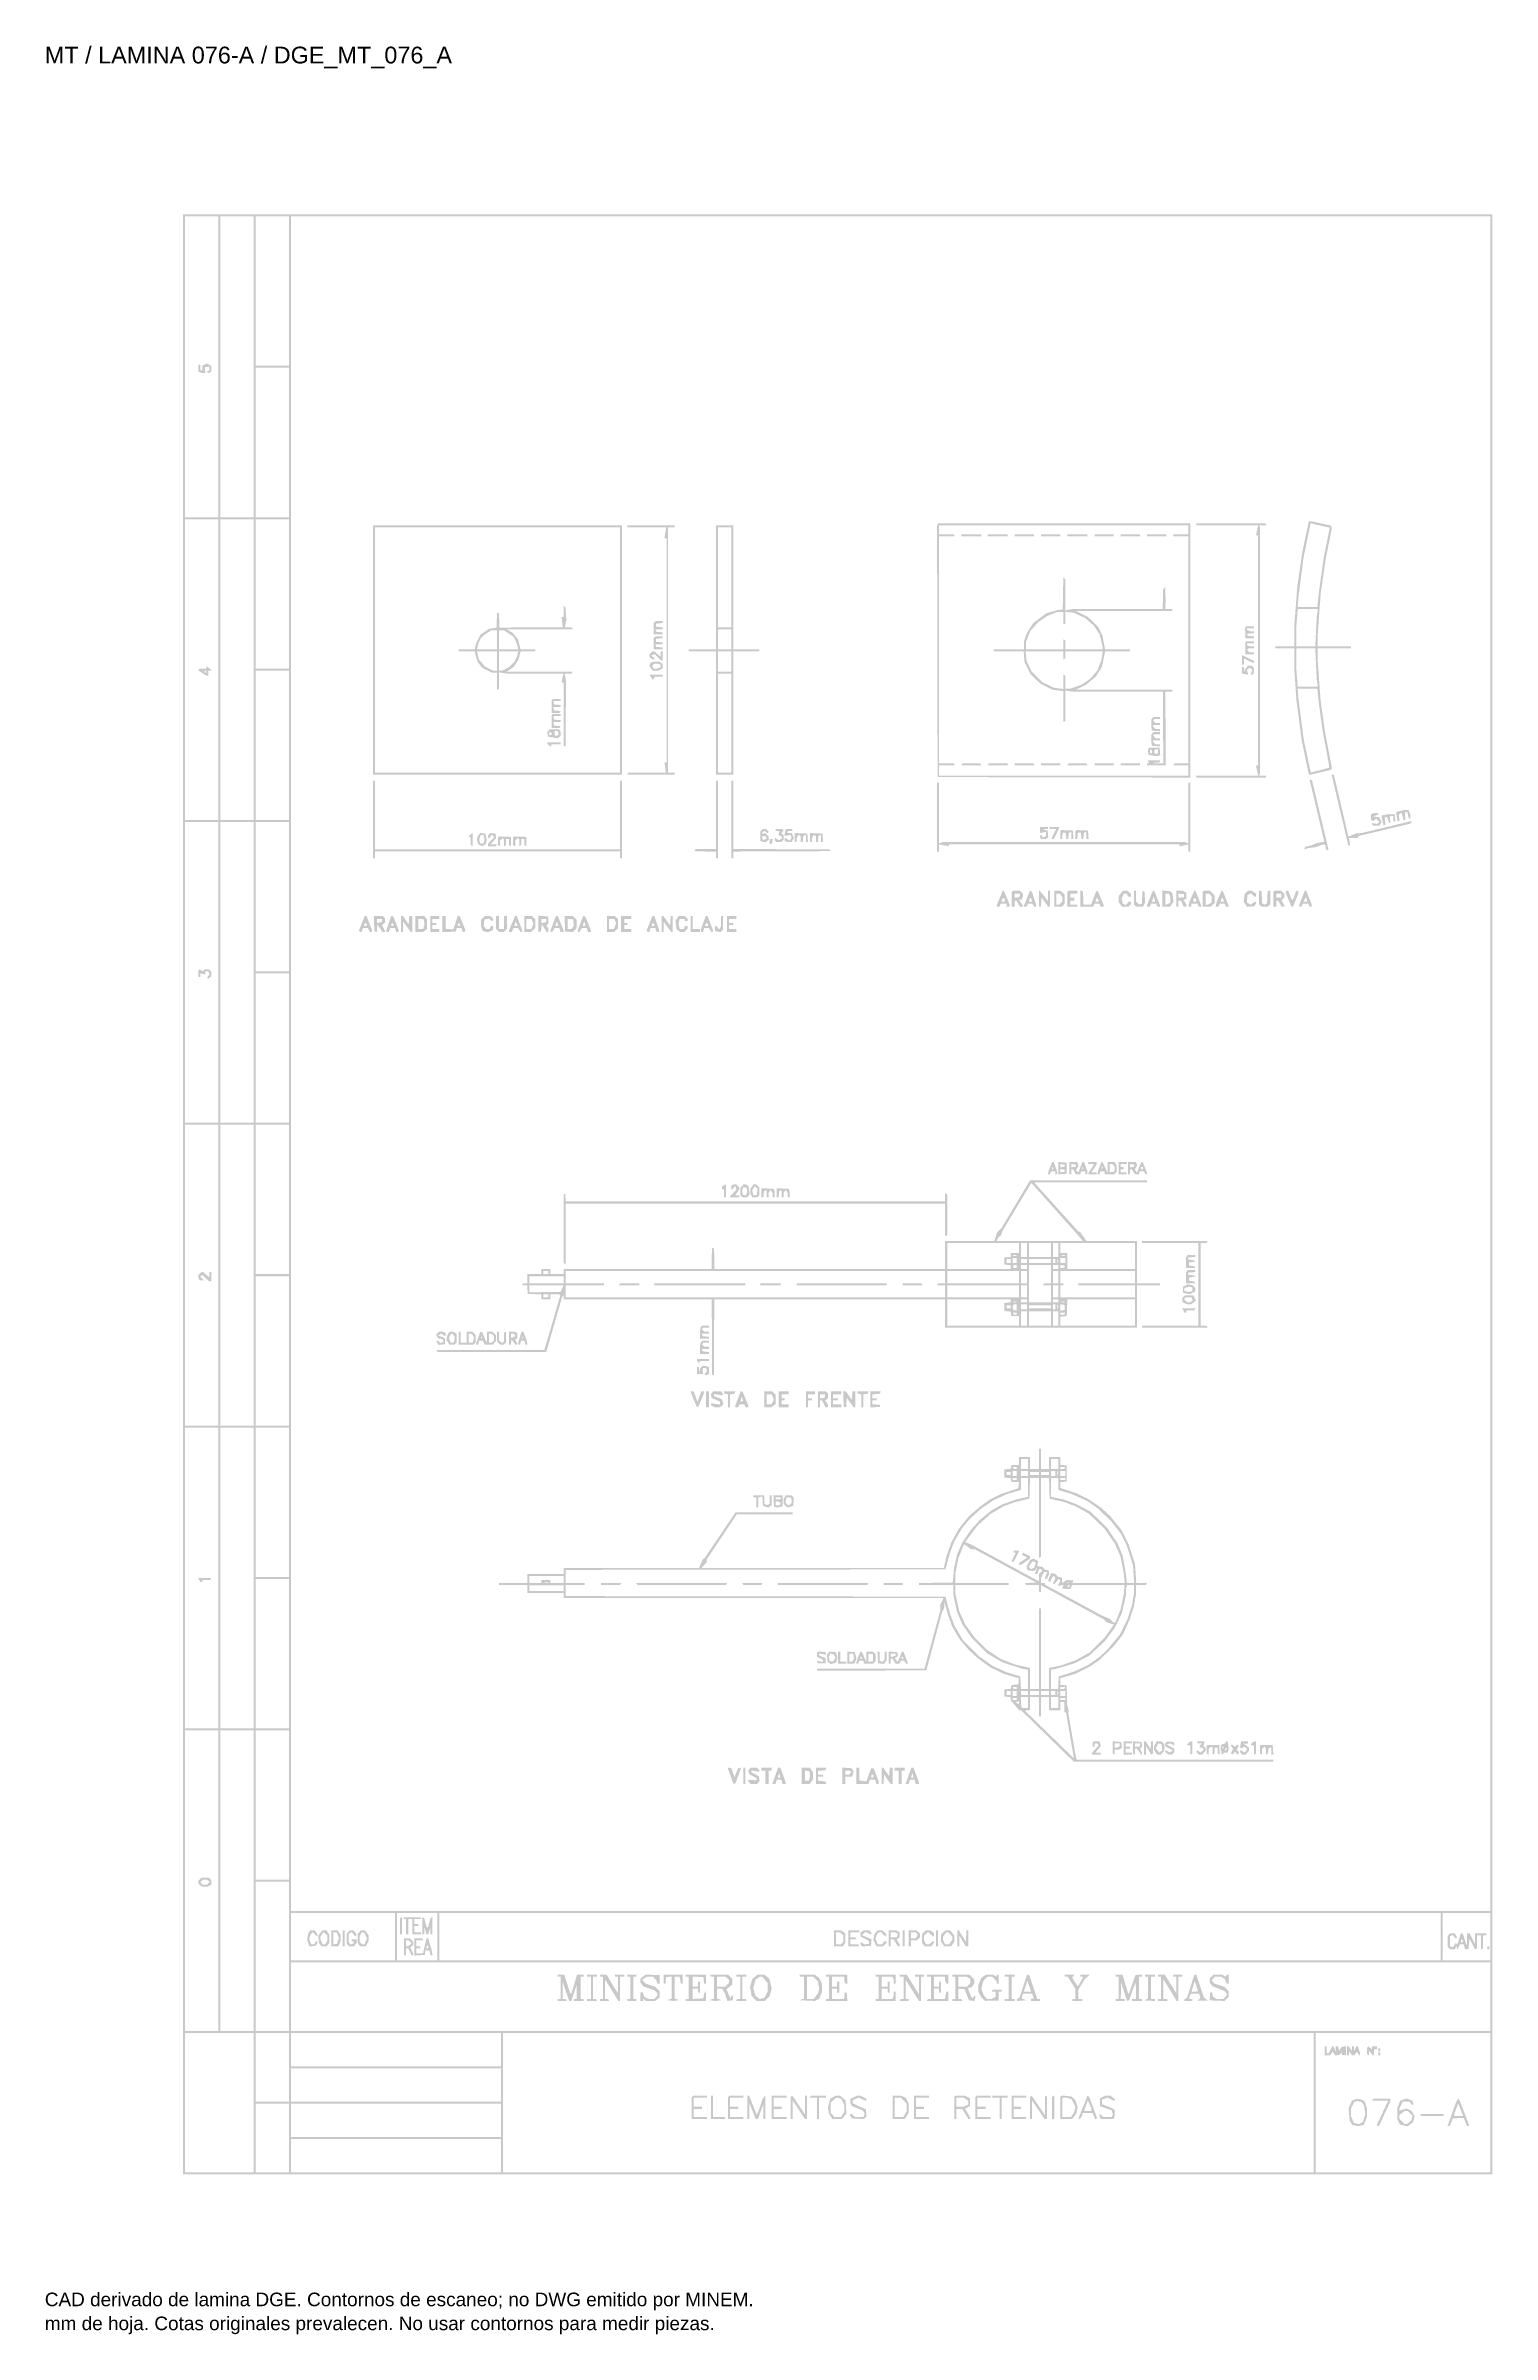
# Model space of a CAD drawing. Header units: millimetres. Extents: x 12 to 193, y 4 to 291.
import ezdxf

# ---------------------------------------------------------------- set-up
doc = ezdxf.new("R2010")
doc.units = ezdxf.units.MM
doc.layers.add('DGE_DATOS', color=7, linetype='Continuous', lineweight=0)
doc.layers.add('DGE_RELLENO', color=7, linetype='Continuous', lineweight=0)
doc.styles.add('DGE_ARIAL', font='arial.ttf')

msp = doc.modelspace()

# ---------------------------------------------------------------- texts
at = {"layer": 'DGE_DATOS', "style": 'DGE_ARIAL'}
for s, height, p in [('MT / LAMINA 076-A / DGE_MT_076_A', 2.1, (12, 289.0389)), ('CAD derivado de lamina DGE. Contornos de escaneo; no DWG emitido por MINEM.', 1.7, (12, 8)), ('mm de hoja. Cotas originales prevalecen. No usar contornos para medir piezas.', 1.7, (12, 5))]:
    msp.add_text(s, height=height, dxfattribs=at).set_placement(p)

# ---------------------------------------------------------------- hatches: boundary and pattern name
at = {"layer": 'DGE_RELLENO'}
h = msp.add_hatch(color=7, dxfattribs=at)
h.paths.add_polyline_path([(29.3276, 147.3158), (29.3276, 24.5087), (111.347, 24.5087), (193.3664, 24.5087), (193.3664, 147.3158), (193.3664, 270.1229), (111.347, 270.1229), (29.3276, 270.1229)], flags=0)
h.paths.add_polyline_path([(33.7542, 251.0252), (33.7542, 232.1804), (31.6674, 232.1804), (29.5805, 232.1804), (29.5805, 251.0252), (29.5805, 269.8699), (31.6674, 269.8699), (33.7542, 269.8699)], flags=0)
h.paths.add_polyline_path([(38.1809, 251.0252), (38.1809, 232.1804), (36.094, 232.1804), (34.0072, 232.1804), (34.0072, 251.0252), (34.0072, 269.8699), (36.094, 269.8699), (38.1809, 269.8699)], flags=0)
h.paths.add_polyline_path([(42.6075, 260.5108), (42.6075, 251.1517), (40.5206, 251.1517), (38.4338, 251.1517), (38.4338, 260.5108), (38.4338, 269.8699), (40.5206, 269.8699), (42.6075, 269.8699)], flags=0)
h.paths.add_polyline_path([(193.1134, 163.6943), (193.1134, 57.5187), (117.9869, 57.5187), (42.8604, 57.5187), (42.8604, 163.6943), (42.8604, 269.8699), (117.9869, 269.8699), (193.1134, 269.8699)], flags=0)
h.paths.add_polyline_path([(42.6075, 241.5396), (42.6075, 232.1804), (40.5206, 232.1804), (38.4338, 232.1804), (38.4338, 241.5396), (38.4338, 250.8987), (40.5206, 250.8987), (42.6075, 250.8987)], flags=0)
h.paths.add_polyline_path([(33.7542, 213.0827), (33.7542, 194.238), (31.6674, 194.238), (29.5805, 194.238), (29.5805, 213.0827), (29.5805, 231.9275), (31.6674, 231.9275), (33.7542, 231.9275)], flags=0)
h.paths.add_polyline_path([(38.1809, 213.0827), (38.1809, 194.238), (36.094, 194.238), (34.0072, 194.238), (34.0072, 213.0827), (34.0072, 231.9275), (36.094, 231.9275), (38.1809, 231.9275)], flags=0)
h.paths.add_polyline_path([(42.6075, 222.5683), (42.6075, 213.2092), (40.5206, 213.2092), (38.4338, 213.2092), (38.4338, 222.5683), (38.4338, 231.9275), (40.5206, 231.9275), (42.6075, 231.9275)], flags=0)
h.paths.add_polyline_path([(42.6075, 203.5971), (42.6075, 194.238), (40.5206, 194.238), (38.4338, 194.238), (38.4338, 203.5971), (38.4338, 212.9562), (40.5206, 212.9562), (42.6075, 212.9562)], flags=0)
h.paths.add_polyline_path([(33.7542, 175.1403), (33.7542, 156.2955), (31.6674, 156.2955), (29.5805, 156.2955), (29.5805, 175.1403), (29.5805, 193.985), (31.6674, 193.985), (33.7542, 193.985)], flags=0)
h.paths.add_polyline_path([(38.1809, 175.1403), (38.1809, 156.2955), (36.094, 156.2955), (34.0072, 156.2955), (34.0072, 175.1403), (34.0072, 193.985), (36.094, 193.985), (38.1809, 193.985)], flags=0)
h.paths.add_polyline_path([(42.6075, 184.6259), (42.6075, 175.2667), (40.5206, 175.2667), (38.4338, 175.2667), (38.4338, 184.6259), (38.4338, 193.985), (40.5206, 193.985), (42.6075, 193.985)], flags=0)
h.paths.add_polyline_path([(42.6075, 165.6547), (42.6075, 156.2955), (40.5206, 156.2955), (38.4338, 156.2955), (38.4338, 165.6547), (38.4338, 175.0138), (40.5206, 175.0138), (42.6075, 175.0138)], flags=0)
h.paths.add_polyline_path([(33.7542, 137.1978), (33.7542, 118.3531), (31.6674, 118.3531), (29.5805, 118.3531), (29.5805, 137.1978), (29.5805, 156.0426), (31.6674, 156.0426), (33.7542, 156.0426)], flags=0)
h.paths.add_polyline_path([(38.1809, 137.1978), (38.1809, 118.3531), (36.094, 118.3531), (34.0072, 118.3531), (34.0072, 137.1978), (34.0072, 156.0426), (36.094, 156.0426), (38.1809, 156.0426)], flags=0)
h.paths.add_polyline_path([(42.6075, 146.6834), (42.6075, 137.3243), (40.5206, 137.3243), (38.4338, 137.3243), (38.4338, 146.6834), (38.4338, 156.0426), (40.5206, 156.0426), (42.6075, 156.0426)], flags=0)
h.paths.add_polyline_path([(42.6075, 127.7122), (42.6075, 118.3531), (40.5206, 118.3531), (38.4338, 118.3531), (38.4338, 127.7122), (38.4338, 137.0713), (40.5206, 137.0713), (42.6075, 137.0713)], flags=0)
h.paths.add_polyline_path([(33.7542, 99.2554), (33.7542, 80.4106), (31.6674, 80.4106), (29.5805, 80.4106), (29.5805, 99.2554), (29.5805, 118.1001), (31.6674, 118.1001), (33.7542, 118.1001)], flags=0)
h.paths.add_polyline_path([(38.1809, 99.2554), (38.1809, 80.4106), (36.094, 80.4106), (34.0072, 80.4106), (34.0072, 99.2554), (34.0072, 118.1001), (36.094, 118.1001), (38.1809, 118.1001)], flags=0)
h.paths.add_polyline_path([(42.6075, 108.741), (42.6075, 99.3818), (40.5206, 99.3818), (38.4338, 99.3818), (38.4338, 108.741), (38.4338, 118.1001), (40.5206, 118.1001), (42.6075, 118.1001)], flags=0)
h.paths.add_polyline_path([(42.6075, 89.7697), (42.6075, 80.4106), (40.5206, 80.4106), (38.4338, 80.4106), (38.4338, 89.7697), (38.4338, 99.1289), (40.5206, 99.1289), (42.6075, 99.1289)], flags=0)
h.paths.add_polyline_path([(33.7542, 61.3129), (33.7542, 42.4681), (31.6674, 42.4681), (29.5805, 42.4681), (29.5805, 61.3129), (29.5805, 80.1577), (31.6674, 80.1577), (33.7542, 80.1577)], flags=0)
h.paths.add_polyline_path([(38.1809, 61.3129), (38.1809, 42.4681), (36.094, 42.4681), (34.0072, 42.4681), (34.0072, 61.3129), (34.0072, 80.1577), (36.094, 80.1577), (38.1809, 80.1577)], flags=0)
h.paths.add_polyline_path([(42.6075, 70.7985), (42.6075, 61.4394), (40.5206, 61.4394), (38.4338, 61.4394), (38.4338, 70.7985), (38.4338, 80.1577), (40.5206, 80.1577), (42.6075, 80.1577)], flags=0)
h.paths.add_polyline_path([(42.6075, 51.8273), (42.6075, 42.4681), (40.5206, 42.4681), (38.4338, 42.4681), (38.4338, 51.8273), (38.4338, 61.1864), (40.5206, 61.1864), (42.6075, 61.1864)], flags=0)
h.paths.add_polyline_path([(55.8874, 54.2935), (55.8874, 51.3214), (49.3739, 51.3214), (42.8604, 51.3214), (42.8604, 54.2935), (42.8604, 57.2657), (49.3739, 57.2657), (55.8874, 57.2657)], flags=0)
h.paths.add_polyline_path([(61.1994, 54.2935), (61.1994, 51.3214), (58.6699, 51.3214), (56.1404, 51.3214), (56.1404, 54.2935), (56.1404, 57.2657), (58.6699, 57.2657), (61.1994, 57.2657)], flags=0)
h.paths.add_polyline_path([(186.9161, 54.2935), (186.9161, 51.3214), (124.1842, 51.3214), (61.4524, 51.3214), (61.4524, 54.2935), (61.4524, 57.2657), (124.1842, 57.2657), (186.9161, 57.2657)], flags=0)
h.paths.add_polyline_path([(193.1134, 54.2935), (193.1134, 51.3214), (190.1413, 51.3214), (187.1691, 51.3214), (187.1691, 54.2935), (187.1691, 57.2657), (190.1413, 57.2657), (193.1134, 57.2657)], flags=0)
h.paths.add_polyline_path([(193.1134, 46.7683), (193.1134, 42.4681), (117.9869, 42.4681), (42.8604, 42.4681), (42.8604, 46.7683), (42.8604, 51.0684), (117.9869, 51.0684), (193.1134, 51.0684)], flags=0)
h.paths.add_polyline_path([(38.1809, 33.4884), (38.1809, 24.7617), (33.8807, 24.7617), (29.5805, 24.7617), (29.5805, 33.4884), (29.5805, 42.2152), (33.8807, 42.2152), (38.1809, 42.2152)], flags=0)
h.paths.add_polyline_path([(42.6075, 37.9151), (42.6075, 33.6149), (40.5206, 33.6149), (38.4338, 33.6149), (38.4338, 37.9151), (38.4338, 42.2152), (40.5206, 42.2152), (42.6075, 42.2152)], flags=0)
h.paths.add_polyline_path([(69.1674, 40.1284), (69.1674, 38.0415), (56.0139, 38.0415), (42.8604, 38.0415), (42.8604, 40.1284), (42.8604, 42.2152), (56.0139, 42.2152), (69.1674, 42.2152)], flags=0)
h.paths.add_polyline_path([(170.9802, 33.4884), (170.9802, 24.7617), (120.2003, 24.7617), (69.4203, 24.7617), (69.4203, 33.4884), (69.4203, 42.2152), (120.2003, 42.2152), (170.9802, 42.2152)], flags=0)
h.paths.add_polyline_path([(193.1134, 33.4884), (193.1134, 24.7617), (182.1733, 24.7617), (171.2332, 24.7617), (171.2332, 33.4884), (171.2332, 42.2152), (182.1733, 42.2152), (193.1134, 42.2152)], flags=0)
h.paths.add_polyline_path([(69.1674, 35.7017), (69.1674, 33.6149), (56.0139, 33.6149), (42.8604, 33.6149), (42.8604, 35.7017), (42.8604, 37.7886), (56.0139, 37.7886), (69.1674, 37.7886)], flags=0)
h.paths.add_polyline_path([(42.6075, 29.0618), (42.6075, 24.7617), (40.5206, 24.7617), (38.4338, 24.7617), (38.4338, 29.0618), (38.4338, 33.362), (40.5206, 33.362), (42.6075, 33.362)], flags=0)
h.paths.add_polyline_path([(69.1674, 31.2751), (69.1674, 29.1883), (56.0139, 29.1883), (42.8604, 29.1883), (42.8604, 31.2751), (42.8604, 33.362), (56.0139, 33.362), (69.1674, 33.362)], flags=0)
h.paths.add_polyline_path([(69.1674, 26.8485), (69.1674, 24.7617), (56.0139, 24.7617), (42.8604, 24.7617), (42.8604, 26.8485), (42.8604, 28.9353), (56.0139, 28.9353), (69.1674, 28.9353)], flags=0)
h.paths.add_polyline_path([(31.9519, 251.268), (31.7306, 251.1391), (31.7306, 250.8217), (31.7306, 250.5043), (31.6041, 250.5825), (31.4776, 250.6607), (31.4776, 250.9694), (31.4776, 251.2781), (31.3512, 251.2781), (31.2247, 251.2781), (31.2247, 250.849), (31.2247, 250.4199), (31.4248, 250.3431), (31.6248, 250.2663), (31.8722, 250.2663), (32.1196, 250.2663), (32.0832, 250.6141), (32.0468, 250.9619), (32.3314, 251.0024), (32.6159, 251.0428), (32.6159, 250.7916), (32.6159, 250.5404), (32.4578, 250.4839), (32.2997, 250.4274), (32.3891, 250.3313), (32.4785, 250.2351), (32.6737, 250.31), (32.8689, 250.3849), (32.8689, 250.7638), (32.8689, 251.1428), (32.6242, 251.2737), (32.3796, 251.4046), (32.2764, 251.4008), (32.1733, 251.3969)], flags=0)
h.paths.add_polyline_path([(169.9789, 229.7458), (169.5714, 227.817), (169.2578, 225.667), (168.9441, 223.5169), (168.7633, 221.1771), (168.5825, 218.8373), (168.5798, 217.4145), (168.5772, 215.9916), (167.3757, 215.9916), (166.1741, 215.9916), (166.1741, 215.8652), (166.1741, 215.7387), (167.3757, 215.7387), (168.5772, 215.7387), (168.5772, 214.3396), (168.5772, 212.9404), (168.7064, 211.0828), (168.8356, 209.2252), (169.1576, 206.759), (169.4795, 204.2927), (169.926, 202.1426), (170.3725, 199.9926), (170.4248, 199.9385), (170.4771, 199.8844), (171.7369, 200.1818), (172.9968, 200.4792), (173.1452, 200.5709), (173.2936, 200.6626), (172.8386, 203.0468), (172.3835, 205.431), (172.1253, 207.2898), (171.8672, 209.1485), (171.6766, 211.7643), (171.4861, 214.3801), (171.4861, 215.0594), (171.4861, 215.7387), (173.573, 215.7387), (175.6598, 215.7387), (175.6598, 215.8652), (175.6598, 215.9916), (173.573, 215.9916), (171.4861, 215.9916), (171.4861, 216.6265), (171.4861, 217.2613), (171.6804, 219.9343), (171.8746, 222.6073), (172.1872, 224.7695), (172.4997, 226.9317), (172.8878, 228.8708), (173.2759, 230.8099), (173.2162, 230.9654), (173.1565, 231.121), (171.9103, 231.3985), (170.664, 231.676), (170.5252, 231.6752), (170.3863, 231.6745)], flags=0)
h.paths.add_polyline_path([(171.992, 231.0956), (172.9406, 230.8857), (172.9724, 230.8583), (173.0043, 230.8309), (172.6353, 229.0078), (172.2664, 227.1847), (171.9453, 224.9081), (171.6242, 222.6316), (171.5404, 221.7779), (171.4566, 220.9242), (170.2252, 220.9242), (168.9937, 220.9242), (169.045, 221.5882), (169.0963, 222.2521), (169.4142, 224.7184), (169.7322, 227.1847), (170.1665, 229.268), (170.6008, 231.3514), (170.6008, 231.395), (170.6008, 231.4386), (170.8221, 231.3721), (171.0434, 231.3055)], flags=0)
h.paths.add_polyline_path([(171.4454, 220.1969), (171.3724, 219.7227), (171.2845, 217.8571), (171.1965, 215.9916), (170.0133, 215.9916), (168.8301, 215.9916), (168.8309, 217.288), (168.8316, 218.5844), (168.9129, 219.6278), (168.9941, 220.6712), (170.2563, 220.6712), (171.5184, 220.6712)], flags=0)
h.paths.add_polyline_path([(171.2834, 213.81), (171.3711, 211.8812), (171.4448, 211.4069), (171.5184, 210.9326), (170.2563, 210.9326), (168.9941, 210.9326), (168.9129, 211.9761), (168.8316, 213.0195), (168.8309, 214.3791), (168.8301, 215.7387), (170.0129, 215.7387), (171.1956, 215.7387)], flags=0)
h.paths.add_polyline_path([(171.5402, 209.826), (171.6238, 208.9723), (171.8778, 207.1384), (172.1317, 205.3045), (172.5016, 203.3442), (172.8715, 201.3838), (172.9061, 201.0789), (172.9406, 200.7741), (171.8056, 200.4854), (170.6706, 200.1968), (170.6382, 200.2291), (170.6059, 200.2615), (170.1692, 202.3403), (169.7325, 204.4192), (169.4144, 206.8855), (169.0963, 209.3517), (169.045, 210.0157), (168.9937, 210.6797), (170.2252, 210.6797), (171.4566, 210.6797)], flags=0)
h.paths.add_polyline_path([(123.8632, 231.2635), (123.803, 231.1054), (123.8355, 215.3593), (123.8681, 199.6131), (139.7091, 199.581), (155.5502, 199.5489), (155.5502, 215.4853), (155.5502, 231.4216), (139.7368, 231.4216), (123.9234, 231.4216)], flags=0)
h.paths.add_polyline_path([(155.2972, 230.5995), (155.2972, 230.0304), (154.3487, 230.0304), (153.4001, 230.0304), (153.4001, 229.9039), (153.4001, 229.7774), (154.3487, 229.7774), (155.2972, 229.7774), (155.2972, 215.549), (155.2972, 201.3206), (154.4194, 201.3206), (153.5415, 201.3206), (153.4633, 201.1941), (153.3852, 201.0676), (154.3412, 201.0676), (155.2972, 201.0676), (155.2972, 200.4352), (155.2972, 199.8029), (139.6775, 199.8029), (124.0578, 199.8029), (124.0578, 200.4352), (124.0578, 201.0676), (125.0063, 201.0676), (125.9549, 201.0676), (125.9549, 201.1941), (125.9549, 201.3206), (125.0063, 201.3206), (124.0578, 201.3206), (124.0578, 215.549), (124.0578, 229.7774), (125.0063, 229.7774), (125.9549, 229.7774), (125.9549, 229.9039), (125.9549, 230.0304), (125.0063, 230.0304), (124.0578, 230.0304), (124.0578, 230.5995), (124.0578, 231.1686), (139.6775, 231.1686), (155.2972, 231.1686)], flags=0)
h.paths.add_polyline_path([(156.309, 231.2951), (156.309, 231.1686), (160.169, 231.1686), (164.0289, 231.1686), (163.9632, 230.8524), (163.8976, 230.5363), (163.8319, 230.2201), (163.7663, 229.9039), (163.8952, 229.9039), (164.024, 229.9039), (164.024, 215.4857), (164.024, 201.0676), (163.8952, 201.0676), (163.7663, 201.0676), (163.824, 200.783), (163.8817, 200.4985), (163.9553, 200.1507), (164.0289, 199.8029), (160.169, 199.8029), (156.309, 199.8029), (156.309, 199.6764), (156.309, 199.5499), (160.6724, 199.5499), (165.0359, 199.5499), (165.0359, 199.6764), (165.0359, 199.8029), (164.5857, 199.8029), (164.1356, 199.8029), (164.2083, 199.9205), (164.2811, 200.0382), (164.2811, 215.4857), (164.2811, 230.9333), (164.2083, 231.0509), (164.1356, 231.1686), (164.5857, 231.1686), (165.0359, 231.1686), (165.0359, 231.2951), (165.0359, 231.4216), (160.6724, 231.4216), (156.309, 231.4216)], flags=0)
h.paths.add_polyline_path([(53.105, 215.549), (53.105, 199.9293), (68.7247, 199.9293), (84.3444, 199.9293), (84.3444, 215.549), (84.3444, 231.1686), (68.7247, 231.1686), (53.105, 231.1686)], flags=0)
h.paths.add_polyline_path([(84.0915, 215.549), (84.0915, 200.1823), (68.7247, 200.1823), (53.3579, 200.1823), (53.3579, 215.549), (53.3579, 230.9157), (68.7247, 230.9157), (84.0915, 230.9157)], flags=0)
h.paths.add_polyline_path([(84.9768, 231.0422), (84.9768, 230.9157), (87.4258, 230.9157), (89.8748, 230.9157), (89.7548, 230.2553), (89.6348, 229.5949), (89.7721, 229.5491), (89.9094, 229.5034), (89.9094, 215.4752), (89.9094, 201.447), (89.7785, 201.447), (89.6477, 201.447), (89.7316, 200.8147), (89.8155, 200.1823), (87.4668, 200.1823), (85.1182, 200.1823), (85.0401, 200.0558), (84.9619, 199.9293), (87.9415, 199.9293), (90.9212, 199.9293), (90.9212, 200.0558), (90.9212, 200.1823), (90.5101, 200.1823), (90.0991, 200.1823), (90.0991, 215.549), (90.0991, 230.9157), (90.5101, 230.9157), (90.9212, 230.9157), (90.9212, 231.0422), (90.9212, 231.1686), (87.949, 231.1686), (84.9768, 231.1686)], flags=0)
h.paths.add_polyline_path([(96.1067, 223.3904), (96.1067, 215.6122), (94.3992, 215.6122), (92.6918, 215.6122), (92.6918, 215.4857), (92.6918, 215.3593), (94.3992, 215.3593), (96.1067, 215.3593), (96.1067, 207.6443), (96.1067, 199.9293), (97.1817, 199.9293), (98.2567, 199.9293), (98.2567, 207.6443), (98.2567, 215.3593), (99.9009, 215.3593), (101.5451, 215.3593), (101.5451, 215.4857), (101.5451, 215.6122), (99.9009, 215.6122), (98.2567, 215.6122), (98.2567, 223.3904), (98.2567, 231.1686), (97.1817, 231.1686), (96.1067, 231.1686)], flags=0)
h.paths.add_polyline_path([(98.0038, 224.6552), (98.0038, 218.3947), (97.1817, 218.3947), (96.3596, 218.3947), (96.3596, 224.6552), (96.3596, 230.9157), (97.1817, 230.9157), (98.0038, 230.9157)], flags=0)
h.paths.add_polyline_path([(98.0038, 216.877), (98.0038, 215.6122), (97.1817, 215.6122), (96.3596, 215.6122), (96.3596, 216.877), (96.3596, 218.1417), (97.1817, 218.1417), (98.0038, 218.1417)], flags=0)
h.paths.add_polyline_path([(98.0038, 214.0945), (98.0038, 212.8298), (97.1817, 212.8298), (96.3596, 212.8298), (96.3596, 214.0945), (96.3596, 215.3593), (97.1817, 215.3593), (98.0038, 215.3593)], flags=0)
h.paths.add_polyline_path([(98.0038, 206.3796), (98.0038, 200.1823), (97.1817, 200.1823), (96.3596, 200.1823), (96.3596, 206.3796), (96.3596, 212.5768), (97.1817, 212.5768), (98.0038, 212.5768)], flags=0)
h.paths.add_polyline_path([(88.4364, 219.0567), (88.2915, 218.9638), (88.2831, 218.2366), (88.2747, 217.5093), (88.8391, 217.5093), (89.4035, 217.5093), (89.4035, 217.6278), (89.4035, 217.7463), (89.0022, 217.7859), (88.6008, 217.8255), (88.5489, 217.9836), (88.4971, 218.1417), (88.9503, 218.1417), (89.4035, 218.1417), (89.4035, 218.2602), (89.4035, 218.3786), (88.9924, 218.4183), (88.5814, 218.4579), (88.5814, 218.6476), (88.5814, 218.8373), (88.9924, 218.877), (89.4035, 218.9166), (89.4035, 219.0351), (89.4035, 219.1535), (88.9924, 219.1516), (88.5814, 219.1496)], flags=0)
h.paths.add_polyline_path([(162.4498, 218.363), (162.4012, 218.205), (162.4143, 217.6042), (162.4273, 217.0034), (162.9727, 217.0034), (163.5181, 217.0034), (163.5181, 217.1219), (163.5181, 217.2404), (163.1071, 217.28), (162.6961, 217.3196), (162.6961, 217.4461), (162.6961, 217.5726), (163.1071, 217.6122), (163.5181, 217.6518), (163.5181, 217.7703), (163.5181, 217.8888), (163.2755, 217.8888), (163.0329, 217.8888), (162.8329, 217.9655), (162.6328, 218.0423), (162.6328, 218.1552), (162.6328, 218.2682), (163.0755, 218.2682), (163.5181, 218.2682), (163.5181, 218.3947), (163.5181, 218.5211), (163.0083, 218.5211), (162.4984, 218.5211)], flags=0)
h.paths.add_polyline_path([(88.4364, 217.1596), (88.2915, 217.0667), (88.2831, 216.3394), (88.2747, 215.6122), (88.8391, 215.6122), (89.4035, 215.6122), (89.4035, 215.7307), (89.4035, 215.8491), (89.0022, 215.8888), (88.6008, 215.9284), (88.5489, 216.0865), (88.4971, 216.2446), (88.9503, 216.2446), (89.4035, 216.2446), (89.4035, 216.3631), (89.4035, 216.4815), (88.9924, 216.5211), (88.5814, 216.5608), (88.5814, 216.7505), (88.5814, 216.9402), (88.9924, 216.9798), (89.4035, 217.0195), (89.4035, 217.1379), (89.4035, 217.2564), (88.9924, 217.2545), (88.5814, 217.2525)], flags=0)
h.paths.add_polyline_path([(162.4663, 216.5292), (162.4114, 216.4343), (162.4165, 215.7071), (162.4217, 214.9798), (162.9699, 214.9798), (163.5181, 214.9798), (163.5181, 215.1063), (163.5181, 215.2328), (163.2174, 215.2328), (162.9167, 215.2328), (162.7759, 215.4025), (162.635, 215.5723), (162.7182, 215.6555), (162.8015, 215.7387), (163.1598, 215.7387), (163.5181, 215.7387), (163.5181, 215.8652), (163.5181, 215.9916), (163.2755, 215.9916), (163.0329, 215.9916), (162.8329, 216.0684), (162.6328, 216.1452), (162.6328, 216.2581), (162.6328, 216.3711), (163.0755, 216.3711), (163.5181, 216.3711), (163.5181, 216.4975), (163.5181, 216.624), (163.0197, 216.624), (162.5213, 216.624)], flags=0)
h.paths.add_polyline_path([(87.9517, 215.1542), (87.7466, 214.9491), (87.7846, 214.7567), (87.8225, 214.5643), (88.0378, 214.4287), (88.253, 214.2932), (88.3447, 214.3849), (88.4364, 214.4766), (88.1927, 214.6559), (87.949, 214.8353), (88.1787, 214.9243), (88.4083, 215.0133), (88.8171, 214.6172), (89.2258, 214.221), (89.3146, 214.221), (89.4035, 214.221), (89.4035, 214.7901), (89.4035, 215.3593), (89.277, 215.3593), (89.1505, 215.3593), (89.1505, 215.0318), (89.1505, 214.7044), (88.7614, 215.0318), (88.3722, 215.3593), (88.2645, 215.3593), (88.1568, 215.3593)], flags=0)
h.paths.add_polyline_path([(162.0004, 214.2842), (162.0004, 213.7151), (162.1269, 213.7151), (162.2534, 213.7151), (162.2534, 214.0971), (162.2534, 214.4791), (162.7543, 214.2236), (163.2551, 213.968), (163.3866, 213.968), (163.5181, 213.968), (163.5181, 214.0682), (163.5181, 214.1683), (162.8197, 214.5108), (162.1213, 214.8534), (162.0609, 214.8534), (162.0004, 214.8534)], flags=0)
h.paths.add_polyline_path([(88.1179, 214.0094), (87.9073, 213.9536), (87.8304, 213.7533), (87.7535, 213.553), (87.949, 213.2546), (88.1445, 212.9562), (88.5294, 212.9562), (88.9142, 212.9562), (89.1588, 213.0872), (89.4035, 213.2181), (89.4035, 213.5254), (89.4035, 213.8327), (89.1588, 213.9636), (88.9142, 214.0945), (88.6213, 214.0798), (88.3284, 214.0652)], flags=0)
h.paths.add_polyline_path([(88.9505, 213.7648), (89.1505, 213.688), (89.1505, 213.5254), (89.1505, 213.3627), (88.9505, 213.286), (88.7504, 213.2092), (88.5038, 213.2092), (88.2572, 213.2092), (88.1795, 213.4117), (88.1018, 213.6141), (88.2784, 213.7259), (88.4549, 213.8377), (88.6026, 213.8396), (88.7504, 213.8416)], flags=0)
h.paths.add_polyline_path([(162.6057, 213.3673), (162.4129, 213.146), (162.3431, 212.9562), (162.2734, 212.7665), (162.2634, 213.0436), (162.2534, 213.3207), (162.1269, 213.3989), (162.0004, 213.4771), (162.0004, 213.0269), (162.0004, 212.5768), (162.0953, 212.5751), (162.1902, 212.5734), (162.4934, 212.4922), (162.7966, 212.4111), (162.7159, 212.7324), (162.6353, 213.0538), (162.7964, 213.1875), (162.9575, 213.3212), (163.1285, 213.2155), (163.2994, 213.1099), (163.2136, 212.7677), (163.1277, 212.4256), (163.2913, 212.4793), (163.4549, 212.5331), (163.4957, 212.8788), (163.5364, 213.2245), (163.3853, 213.4066), (163.2342, 213.5886), (163.0164, 213.5886), (162.7985, 213.5886)], flags=0)
h.paths.add_polyline_path([(87.9695, 212.1206), (88.1855, 211.7909), (88.3342, 211.9941), (88.4828, 212.1974), (88.9431, 212.1974), (89.4035, 212.1974), (89.4035, 212.3239), (89.4035, 212.4503), (88.5785, 212.4503), (87.7534, 212.4503)], flags=0)
h.paths.add_polyline_path([(173.2977, 199.6448), (173.366, 199.3602), (174.3457, 195.2181), (175.3254, 191.0761), (175.4459, 191.0761), (175.5664, 191.0761), (175.4946, 191.5188), (175.4228, 191.9614), (175.9734, 191.9614), (176.5241, 191.9614), (176.5681, 192.0937), (176.6122, 192.226), (179.8354, 192.9924), (183.0586, 193.7587), (183.1767, 193.8698), (183.2947, 193.9808), (183.2399, 194.0351), (183.1851, 194.0894), (180.0864, 193.34), (176.9878, 192.5906), (176.6716, 192.578), (176.3554, 192.5654), (175.8798, 192.3701), (175.4043, 192.1748), (175.3601, 192.2262), (175.316, 192.2776), (174.5315, 195.6292), (173.747, 198.9808), (173.6235, 199.4551), (173.5, 199.9293), (173.3647, 199.9293), (173.2293, 199.9293)], flags=0)
h.paths.add_polyline_path([(170.5544, 198.9615), (170.6454, 198.6014), (171.4842, 195.0601), (172.3229, 191.5188), (171.8096, 191.4183), (171.2964, 191.3179), (171.0434, 191.2014), (170.7905, 191.085), (170.3564, 190.9799), (169.9224, 190.8748), (169.8649, 190.7023), (169.8074, 190.5299), (170.0254, 190.6136), (170.2435, 190.6972), (170.7699, 190.7709), (171.2964, 190.8447), (171.779, 191.0259), (172.2616, 191.2072), (172.3798, 191.1342), (172.4979, 191.0612), (172.4979, 190.8231), (172.4979, 190.5851), (172.6328, 190.5018), (172.7677, 190.4184), (172.8104, 190.4627), (172.8531, 190.507), (171.82, 194.8604), (170.7869, 199.2138), (170.6251, 199.2678), (170.4633, 199.3217)], flags=0)
h.paths.add_polyline_path([(53.105, 194.3012), (53.105, 189.4319), (53.2314, 189.4319), (53.3579, 189.4319), (53.3579, 189.8705), (53.3579, 190.3091), (68.7247, 190.3091), (84.0915, 190.3091), (84.0915, 189.8705), (84.0915, 189.4319), (84.218, 189.4319), (84.3444, 189.4319), (84.3444, 194.3012), (84.3444, 199.1705), (84.218, 199.1705), (84.0915, 199.1705), (84.0915, 194.8724), (84.0915, 190.5744), (68.7247, 190.5758), (53.3579, 190.5772), (53.3579, 194.8739), (53.3579, 199.1705), (53.2314, 199.1705), (53.105, 199.1705)], flags=0)
h.paths.add_polyline_path([(96.1067, 194.8913), (96.1067, 190.6122), (94.8269, 190.5973), (93.5471, 190.5823), (93.4778, 190.513), (93.4085, 190.4437), (93.4726, 190.3796), (93.5367, 190.3155), (94.8214, 190.2848), (96.1061, 190.254), (96.1064, 189.843), (96.1067, 189.4319), (96.2331, 189.4319), (96.3596, 189.4319), (96.3596, 194.3012), (96.3596, 199.1705), (96.2331, 199.1705), (96.1067, 199.1705)], flags=0)
h.paths.add_polyline_path([(98.0038, 194.3012), (98.0038, 189.4319), (98.1303, 189.4319), (98.2567, 189.4319), (98.2567, 189.8571), (98.2567, 190.2823), (104.2931, 190.3075), (110.3295, 190.3327), (110.385, 190.3882), (110.4406, 190.4437), (110.3819, 190.5024), (110.3232, 190.5611), (104.29, 190.5763), (98.2567, 190.5915), (98.2567, 194.881), (98.2567, 199.1705), (98.1303, 199.1705), (98.0038, 199.1705)], flags=0)
h.paths.add_polyline_path([(123.8048, 194.6249), (123.8048, 190.3322), (123.9313, 190.254), (124.0578, 190.1758), (124.0578, 190.6729), (124.0578, 191.1699), (124.6579, 191.0578), (125.258, 190.9457), (125.3008, 191.0741), (125.3436, 191.2026), (139.7407, 191.2026), (154.1379, 191.2026), (154.1824, 191.0689), (154.227, 190.9352), (154.7621, 191.0555), (155.2972, 191.1757), (155.2972, 190.7539), (155.2972, 190.3322), (155.4237, 190.254), (155.5502, 190.1758), (155.5502, 194.5467), (155.5502, 198.9175), (155.4237, 198.9175), (155.2972, 198.9175), (155.2972, 195.1098), (155.2972, 191.302), (155.0931, 191.3803), (154.889, 191.4586), (139.6774, 191.4586), (124.4658, 191.4586), (124.2618, 191.3803), (124.0578, 191.302), (124.0578, 195.1098), (124.0578, 198.9175), (123.9313, 198.9175), (123.8048, 198.9175)], flags=0)
h.paths.add_polyline_path([(181.8823, 195.378), (181.4648, 195.2791), (181.3955, 195.2097), (181.3261, 195.1403), (181.413, 194.6259), (181.4999, 194.1115), (181.6296, 194.1115), (181.7593, 194.1115), (181.7033, 194.4933), (181.6473, 194.8751), (181.8042, 195.0054), (181.9611, 195.1356), (182.0181, 195.0346), (182.0751, 194.9336), (182.1582, 194.5858), (182.2414, 194.238), (182.3616, 194.238), (182.4819, 194.238), (182.4541, 194.6985), (182.4262, 195.159), (182.5728, 195.2111), (182.7194, 195.2632), (182.8039, 194.8785), (182.8884, 194.4938), (183.0051, 194.4217), (183.1219, 194.3495), (183.1219, 194.6017), (183.1219, 194.8539), (182.9985, 195.1783), (182.8752, 195.5027), (182.5875, 195.4898), (182.2998, 195.4768)], flags=0)
h.paths.add_polyline_path([(178.4106, 195.0361), (178.1893, 194.9783), (178.1893, 194.6156), (178.1893, 194.2529), (178.3213, 194.1713), (178.4533, 194.0897), (178.6439, 194.2478), (178.8344, 194.406), (179.0494, 194.1909), (179.2644, 193.9759), (179.0746, 193.8527), (178.8849, 193.7296), (178.588, 193.7996), (178.291, 193.8696), (178.3456, 193.706), (178.4001, 193.5424), (178.8184, 193.5424), (179.2368, 193.5424), (179.3702, 193.7539), (179.5036, 193.9654), (179.3551, 194.2914), (179.2065, 194.6174), (178.7928, 194.6308), (178.379, 194.6443), (178.7268, 194.7817), (179.0746, 194.9192), (179.0746, 195.0212), (179.0746, 195.1233), (178.8533, 195.1086), (178.632, 195.094)], flags=0)
h.paths.add_polyline_path([(179.96, 194.8881), (179.5173, 194.8071), (179.5198, 194.6806), (179.5223, 194.5542), (179.6204, 194.0799), (179.7185, 193.6056), (179.8447, 193.6056), (179.9709, 193.6056), (179.9338, 194.0665), (179.8967, 194.5275), (180.0405, 194.5782), (180.1842, 194.6289), (180.3184, 194.2437), (180.4527, 193.8585), (180.5321, 193.8585), (180.6114, 193.8585), (180.5703, 194.2677), (180.5291, 194.6768), (180.7504, 194.7196), (180.9718, 194.7624), (180.9718, 194.4444), (180.9718, 194.1264), (181.1066, 194.0431), (181.2415, 193.9597), (181.2015, 194.4467), (181.1615, 194.9336), (180.7821, 194.9513), (180.4026, 194.9691)], flags=0)
h.paths.add_polyline_path([(136.7053, 192.9764), (136.7053, 192.6001), (137.0848, 192.676), (137.4642, 192.7519), (137.4642, 192.4792), (137.4642, 192.2064), (137.2617, 192.1287), (137.0592, 192.051), (136.9524, 192.2239), (136.8456, 192.3968), (136.7598, 192.311), (136.6741, 192.2253), (136.749, 192.0301), (136.8239, 191.8349), (137.1124, 191.8369), (137.4009, 191.8388), (137.5684, 191.945), (137.7359, 192.0512), (137.6949, 192.48), (137.6539, 192.9089), (137.2745, 192.9893), (136.895, 193.0698), (137.3061, 193.0847), (137.7171, 193.0997), (137.7171, 193.2262), (137.7171, 193.3526), (137.2112, 193.3526), (136.7053, 193.3526)], flags=0)
h.paths.add_polyline_path([(137.9068, 193.2262), (137.985, 193.0997), (138.3595, 193.0997), (138.7341, 193.0997), (138.4786, 192.5988), (138.223, 192.098), (138.223, 191.9665), (138.223, 191.8349), (138.3232, 191.8349), (138.4233, 191.8349), (138.7658, 192.5334), (139.1084, 193.2318), (139.1084, 193.2922), (139.1084, 193.3526), (138.4685, 193.3526), (137.8287, 193.3526)], flags=0)
h.paths.add_polyline_path([(101.8234, 192.9479), (101.6716, 192.7962), (101.6716, 192.1915), (101.6716, 191.5868), (101.9894, 191.507), (102.3073, 191.4273), (102.4953, 191.5834), (102.6834, 191.7394), (102.6834, 191.9679), (102.6834, 192.1963), (102.4774, 192.4023), (102.2714, 192.6083), (102.0979, 192.5418), (101.9245, 192.4753), (101.9245, 192.5903), (101.9245, 192.7053), (102.0566, 192.7869), (102.1886, 192.8685), (102.3758, 192.7131), (102.563, 192.5578), (102.6412, 192.636), (102.7194, 192.7142), (102.5595, 192.9069), (102.3995, 193.0997), (102.1873, 193.0997), (101.9751, 193.0997)], flags=0)
h.paths.add_polyline_path([(102.3759, 192.0738), (102.4629, 191.9331), (102.2946, 191.8292), (102.1263, 191.7252), (102.0254, 191.7875), (101.9245, 191.8499), (101.9245, 192.0321), (101.9245, 192.2144), (102.1068, 192.2144), (102.289, 192.2144)], flags=0)
h.paths.add_polyline_path([(103.5687, 192.9732), (103.5687, 192.8467), (103.8098, 192.8467), (104.0509, 192.8467), (103.9852, 192.5953), (103.9195, 192.3439), (104.1235, 192.2656), (104.3276, 192.1873), (104.3276, 192.0247), (104.3276, 191.862), (104.1218, 191.7831), (103.9161, 191.7041), (103.7394, 191.8508), (103.5626, 191.9975), (103.4995, 191.9343), (103.4363, 191.8712), (103.516, 191.6633), (103.5958, 191.4555), (103.9364, 191.4555), (104.277, 191.4555), (104.4288, 191.6073), (104.5805, 191.7591), (104.5805, 192.0247), (104.5805, 192.2903), (104.4341, 192.4367), (104.2877, 192.5831), (104.433, 192.7582), (104.5783, 192.9333), (104.4951, 193.0165), (104.4119, 193.0997), (103.9903, 193.0997), (103.5687, 193.0997)], flags=0)
h.paths.add_polyline_path([(104.7867, 192.8151), (104.7105, 192.5306), (104.7087, 192.3756), (104.707, 192.2207), (105.0682, 192.2929), (105.4295, 192.3652), (105.4992, 192.1835), (105.5689, 192.0017), (105.458, 191.8235), (105.3471, 191.6452), (105.092, 191.8033), (104.8369, 191.9614), (104.772, 191.9614), (104.707, 191.9614), (104.707, 191.7852), (104.707, 191.6091), (104.9071, 191.5323), (105.1071, 191.4555), (105.3453, 191.4555), (105.5834, 191.4555), (105.7274, 191.7245), (105.8713, 191.9934), (105.7345, 192.2936), (105.5978, 192.5938), (105.3421, 192.5938), (105.0864, 192.5938), (105.0864, 192.7203), (105.0864, 192.8467), (105.4101, 192.8467), (105.7337, 192.8467), (105.6556, 192.9732), (105.5774, 193.0997), (105.2202, 193.0997), (104.863, 193.0997)], flags=0)
h.paths.add_polyline_path([(139.3192, 192.8889), (139.2348, 192.8046), (139.2348, 192.3198), (139.2348, 191.8349), (139.3533, 191.8349), (139.4718, 191.8349), (139.5114, 192.246), (139.551, 192.657), (139.7407, 192.657), (139.9305, 192.657), (139.9701, 192.246), (140.0097, 191.8349), (140.1202, 191.8349), (140.2306, 191.8349), (140.2702, 192.2362), (140.3099, 192.6376), (140.468, 192.6895), (140.6261, 192.7413), (140.6261, 192.2881), (140.6261, 191.8349), (140.7598, 191.8349), (140.8936, 191.8349), (140.8547, 192.3725), (140.8158, 192.91), (140.1096, 192.9416), (139.4035, 192.9732)], flags=0)
h.paths.add_polyline_path([(141.2163, 192.8889), (141.132, 192.8046), (141.132, 192.3198), (141.132, 191.8349), (141.2504, 191.8349), (141.3689, 191.8349), (141.4085, 192.246), (141.4482, 192.657), (141.6379, 192.657), (141.8276, 192.657), (141.8672, 192.246), (141.9069, 191.8349), (142.0173, 191.8349), (142.1277, 191.8349), (142.1674, 192.2362), (142.207, 192.6376), (142.3651, 192.6895), (142.5232, 192.7413), (142.5232, 192.2881), (142.5232, 191.8349), (142.6569, 191.8349), (142.7907, 191.8349), (142.7518, 192.3725), (142.7129, 192.91), (142.0068, 192.9416), (141.3006, 192.9732)], flags=0)
h.paths.add_polyline_path([(65.3099, 192.3855), (65.0569, 192.1853), (65.215, 192.1261), (65.3731, 192.0668), (65.3731, 191.5789), (65.3731, 191.091), (65.4996, 191.0129), (65.6261, 190.9347), (65.6261, 191.7642), (65.6261, 192.5938), (65.5944, 192.5898), (65.5628, 192.5858)], flags=0)
h.paths.add_polyline_path([(66.4253, 192.4421), (66.2977, 192.2776), (66.2149, 192.0462), (66.1322, 191.8148), (66.2099, 191.5054), (66.2875, 191.1959), (66.5259, 191.0683), (66.7643, 190.9407), (67.0027, 191.0683), (67.2411, 191.1959), (67.3149, 191.4897), (67.3886, 191.7835), (67.2894, 192.157), (67.1903, 192.5306), (66.8716, 192.5686), (66.553, 192.6066)], flags=0)
h.paths.add_polyline_path([(67.039, 192.0563), (67.0903, 191.7717), (67.0445, 191.5504), (66.9987, 191.329), (66.7698, 191.329), (66.5409, 191.329), (66.4818, 191.5551), (66.4227, 191.7811), (66.5262, 192.061), (66.6297, 192.3408), (66.8087, 192.3408), (66.9878, 192.3408)], flags=0)
h.paths.add_polyline_path([(67.6804, 192.4475), (67.5232, 192.2903), (67.5232, 192.1258), (67.5232, 191.9614), (67.6041, 191.9614), (67.685, 191.9614), (67.8485, 192.1828), (68.0121, 192.4041), (68.1721, 192.2462), (68.3321, 192.0884), (67.9277, 191.6711), (67.5232, 191.2538), (67.5232, 191.1017), (67.5232, 190.9496), (68.0216, 190.9496), (68.5201, 190.9496), (68.5982, 191.0761), (68.6764, 191.2026), (68.2658, 191.2026), (67.8553, 191.2026), (68.2057, 191.5683), (68.5562, 191.9341), (68.514, 192.2323), (68.4718, 192.5306), (68.1547, 192.5676), (67.8376, 192.6047)], flags=0)
h.paths.add_polyline_path([(105.9718, 192.0269), (105.9718, 191.4555), (106.0982, 191.4555), (106.2247, 191.4555), (106.2266, 191.7401), (106.2286, 192.0247), (106.339, 192.199), (106.4494, 192.3733), (106.59, 192.2863), (106.7306, 192.1994), (106.7306, 191.8275), (106.7306, 191.4555), (106.8491, 191.4555), (106.9675, 191.4555), (107.0072, 191.8568), (107.0468, 192.2581), (107.2049, 192.31), (107.363, 192.3619), (107.363, 191.9087), (107.363, 191.4555), (107.4967, 191.4555), (107.6305, 191.4555), (107.5916, 191.993), (107.5527, 192.5306), (106.7622, 192.5644), (105.9718, 192.5982)], flags=0)
h.paths.add_polyline_path([(107.8689, 192.0269), (107.8689, 191.4555), (107.9954, 191.4555), (108.1218, 191.4555), (108.1238, 191.7401), (108.1257, 192.0247), (108.2361, 192.199), (108.3465, 192.3733), (108.4871, 192.2863), (108.6277, 192.1994), (108.6277, 191.8275), (108.6277, 191.4555), (108.7462, 191.4555), (108.8647, 191.4555), (108.9043, 191.8568), (108.9439, 192.2581), (109.102, 192.31), (109.2601, 192.3619), (109.2601, 191.9087), (109.2601, 191.4555), (109.3939, 191.4555), (109.5276, 191.4555), (109.4887, 191.993), (109.4498, 192.5306), (108.6594, 192.5644), (107.8689, 192.5982)], flags=0)
h.paths.add_polyline_path([(68.8505, 192.1083), (68.7879, 192.0457), (68.7879, 191.5684), (68.7879, 191.091), (68.9144, 191.0129), (69.0409, 190.9347), (69.0409, 191.3061), (69.0409, 191.6775), (69.2106, 191.8184), (69.3804, 191.9592), (69.4636, 191.876), (69.5468, 191.7928), (69.5468, 191.3637), (69.5468, 190.9347), (69.6733, 191.0129), (69.7997, 191.091), (69.7997, 191.463), (69.7997, 191.8349), (69.9895, 191.8349), (70.1792, 191.8349), (70.1792, 191.463), (70.1792, 191.091), (70.3056, 191.0129), (70.4321, 190.9347), (70.4321, 191.5113), (70.4321, 192.0879), (70.3373, 192.1066), (70.2424, 192.1252), (69.5778, 192.1481), (68.9131, 192.1709)], flags=0)
h.paths.add_polyline_path([(70.7477, 192.1083), (70.6851, 192.0457), (70.6851, 191.5684), (70.6851, 191.091), (70.8115, 191.0129), (70.938, 190.9347), (70.938, 191.3061), (70.938, 191.6775), (71.1078, 191.8184), (71.2775, 191.9592), (71.3607, 191.876), (71.4439, 191.7928), (71.4439, 191.3637), (71.4439, 190.9347), (71.5704, 191.0129), (71.6969, 191.091), (71.6969, 191.463), (71.6969, 191.8349), (71.8866, 191.8349), (72.0763, 191.8349), (72.0763, 191.463), (72.0763, 191.091), (72.2028, 191.0129), (72.3293, 190.9347), (72.3293, 191.5113), (72.3293, 192.0879), (72.2344, 192.1066), (72.1395, 192.1252), (71.4749, 192.1481), (70.8102, 192.1709)], flags=0)
h.paths.add_polyline_path([(102.8415, 191.5135), (102.8415, 191.192), (102.9838, 191.2388), (103.1261, 191.2856), (103.1665, 191.5603), (103.2069, 191.8349), (103.0242, 191.8349), (102.8415, 191.8349)], flags=0)
h.paths.add_polyline_path([(131.9168, 185.1208), (131.7986, 184.8156), (131.5327, 184.1469), (131.2669, 183.4782), (131.2669, 183.4197), (131.2669, 183.3611), (131.4431, 183.3611), (131.6192, 183.3611), (131.692, 183.5508), (131.7648, 183.7406), (132.1482, 183.7406), (132.5316, 183.7406), (132.5316, 183.5508), (132.5316, 183.3611), (132.7213, 183.3611), (132.9111, 183.3611), (132.9111, 183.4658), (132.9111, 183.5705), (132.5838, 184.3827), (132.2565, 185.195), (132.1458, 185.3105), (132.0351, 185.4259)], flags=0)
h.paths.add_polyline_path([(132.2787, 184.1758), (132.2787, 183.9935), (132.089, 183.9935), (131.8993, 183.9935), (131.8993, 184.0464), (131.8993, 184.0993), (131.9757, 184.2986), (132.0522, 184.498), (132.1655, 184.428), (132.2787, 184.358)], flags=0)
h.paths.add_polyline_path([(133.2483, 185.3004), (133.164, 185.2161), (133.164, 184.2886), (133.164, 183.3611), (133.3537, 183.3611), (133.5434, 183.3611), (133.5434, 183.7406), (133.5434, 184.12), (133.6426, 184.12), (133.7418, 184.12), (133.966, 183.7406), (134.1901, 183.3611), (134.3727, 183.3611), (134.5552, 183.3611), (134.5552, 183.4365), (134.5552, 183.5118), (134.2937, 183.8791), (134.0321, 184.2465), (134.2169, 184.2465), (134.4017, 184.2465), (134.4785, 184.4465), (134.5552, 184.6466), (134.5552, 184.8169), (134.5552, 184.9872), (134.3565, 185.186), (134.1577, 185.3847), (133.7452, 185.3847), (133.3326, 185.3847)], flags=0)
h.paths.add_polyline_path([(134.1522, 184.784), (134.11, 184.5626), (133.8267, 184.5222), (133.5434, 184.4818), (133.5434, 184.7436), (133.5434, 185.0053), (133.8689, 185.0053), (134.1944, 185.0053)], flags=0)
h.paths.add_polyline_path([(135.3268, 185.1078), (135.2134, 184.8156), (134.9476, 184.1469), (134.6817, 183.4782), (134.6817, 183.4197), (134.6817, 183.3611), (134.8579, 183.3611), (135.0341, 183.3611), (135.1069, 183.5508), (135.1797, 183.7406), (135.4543, 183.7406), (135.7289, 183.7406), (135.8906, 183.5194), (136.0523, 183.2983), (136.1498, 183.3958), (136.2474, 183.4934), (135.9643, 184.3721), (135.6813, 185.2509), (135.5607, 185.3254), (135.4401, 185.4)], flags=0)
h.paths.add_polyline_path([(135.6916, 184.0884), (135.6935, 183.9935), (135.5038, 183.9935), (135.3141, 183.9935), (135.3141, 184.0464), (135.3141, 184.0993), (135.3949, 184.31), (135.4758, 184.5206), (135.5827, 184.3519), (135.6896, 184.1832)], flags=0)
h.paths.add_polyline_path([(136.5828, 184.4045), (136.5788, 183.3611), (136.6984, 183.3611), (136.8179, 183.3611), (136.8565, 183.9462), (136.895, 184.5313), (137.3139, 183.9462), (137.7328, 183.3611), (137.8515, 183.3611), (137.9701, 183.3611), (137.9701, 184.3729), (137.9701, 185.3847), (137.8436, 185.3847), (137.7171, 185.3847), (137.7131, 184.7207), (137.7091, 184.0567), (137.4286, 184.4339), (137.148, 184.8111), (136.8674, 185.1295), (136.5868, 185.448)], flags=0)
h.paths.add_polyline_path([(138.476, 184.3729), (138.476, 183.3611), (138.9664, 183.3611), (139.4568, 183.3611), (139.6304, 183.5703), (139.804, 183.7794), (139.804, 184.3403), (139.804, 184.9012), (139.5054, 185.143), (139.2068, 185.3847), (138.8414, 185.3847), (138.476, 185.3847)], flags=0)
h.paths.add_polyline_path([(139.3569, 184.7607), (139.4878, 184.516), (139.4878, 184.2638), (139.4878, 184.0116), (139.289, 183.8128), (139.0903, 183.6141), (138.9096, 183.6141), (138.7289, 183.6141), (138.7289, 184.3097), (138.7289, 185.0053), (138.9774, 185.0053), (139.2259, 185.0053)], flags=0)
h.paths.add_polyline_path([(140.2045, 185.3004), (140.1202, 185.2161), (140.1202, 184.2886), (140.1202, 183.3611), (140.7525, 183.3611), (141.3849, 183.3611), (141.3849, 183.4876), (141.3849, 183.6141), (140.9423, 183.6141), (140.4996, 183.6141), (140.4996, 183.867), (140.4996, 184.12), (140.7525, 184.12), (141.0055, 184.12), (141.0055, 184.3097), (141.0055, 184.4994), (140.7525, 184.4994), (140.4996, 184.4994), (140.4996, 184.7524), (140.4996, 185.0053), (140.9423, 185.0053), (141.3849, 185.0053), (141.3849, 185.195), (141.3849, 185.3847), (140.8369, 185.3847), (140.2888, 185.3847)], flags=0)
h.paths.add_polyline_path([(141.7643, 184.3835), (141.7643, 183.3611), (142.5729, 183.3611), (143.3815, 183.3611), (143.4543, 183.5508), (143.5271, 183.7406), (143.8337, 183.7406), (144.1403, 183.7406), (144.2131, 183.5508), (144.2859, 183.3611), (144.4796, 183.3611), (144.6733, 183.3611), (144.6733, 183.4684), (144.6733, 183.5756), (144.3155, 184.4486), (143.9578, 185.3215), (143.8473, 185.2997), (143.7369, 185.278), (143.4156, 184.446), (143.0943, 183.6141), (142.6248, 183.6141), (142.1553, 183.6141), (142.1179, 184.4577), (142.0805, 185.3013), (141.9224, 185.3536), (141.7643, 185.4058)], flags=0)
h.paths.add_polyline_path([(144.039, 184.0884), (144.0409, 183.9935), (143.8512, 183.9935), (143.6615, 183.9935), (143.6615, 184.0464), (143.6615, 184.0993), (143.7423, 184.31), (143.8232, 184.5206), (143.9301, 184.3519), (144.037, 184.1832)], flags=0)
h.paths.add_polyline_path([(146.8326, 185.0515), (146.5704, 184.7182), (146.5704, 184.3208), (146.5704, 183.9233), (146.7673, 183.6422), (146.9642, 183.3611), (147.3744, 183.3611), (147.7846, 183.3611), (147.9364, 183.5129), (148.0881, 183.6647), (148.0881, 183.8291), (148.0881, 183.9935), (147.944, 183.9935), (147.7998, 183.9935), (147.6461, 183.7832), (147.4923, 183.573), (147.2881, 183.6514), (147.0839, 183.7297), (147.0008, 184.0607), (146.9177, 184.3916), (147.0576, 184.6984), (147.1974, 185.0053), (147.3938, 185.0053), (147.5902, 185.0053), (147.663, 184.8156), (147.7358, 184.6259), (147.9119, 184.6259), (148.0881, 184.6259), (148.0881, 184.796), (148.0881, 184.9661), (147.8568, 185.1754), (147.6255, 185.3847), (147.3601, 185.3847), (147.0947, 185.3847)], flags=0)
h.paths.add_polyline_path([(148.4676, 184.5247), (148.4676, 183.6647), (148.6193, 183.5129), (148.7711, 183.3611), (149.184, 183.3611), (149.5969, 183.3611), (149.7341, 183.6174), (149.8712, 183.8736), (149.8334, 184.5674), (149.7955, 185.2612), (149.6691, 185.2913), (149.5426, 185.3215), (149.5052, 184.5424), (149.4679, 183.7632), (149.2876, 183.694), (149.1073, 183.6248), (148.9139, 183.8182), (148.7205, 184.0116), (148.7205, 184.6982), (148.7205, 185.3847), (148.594, 185.3847), (148.4676, 185.3847)], flags=0)
h.paths.add_polyline_path([(150.6838, 184.9645), (150.4912, 184.4994), (150.3014, 184.0413), (150.1117, 183.5832), (150.1117, 183.4722), (150.1117, 183.3611), (150.2879, 183.3611), (150.4641, 183.3611), (150.5369, 183.5508), (150.6097, 183.7406), (150.9338, 183.7406), (151.258, 183.7406), (151.3308, 183.5508), (151.4036, 183.3611), (151.5797, 183.3611), (151.7559, 183.3611), (151.7559, 183.423), (151.7559, 183.4849), (151.4209, 184.34), (151.0859, 185.195), (150.9811, 185.3123), (150.8764, 185.4295)], flags=0)
h.paths.add_polyline_path([(151.1147, 184.0884), (151.1235, 183.9935), (150.9203, 183.9935), (150.7171, 183.9935), (150.7938, 184.1936), (150.8706, 184.3936), (150.8795, 184.5414), (150.8884, 184.6891), (150.9971, 184.4362), (151.1058, 184.1832)], flags=0)
h.paths.add_polyline_path([(152.0089, 184.3896), (152.0089, 183.3611), (152.5119, 183.3611), (153.0148, 183.3611), (153.2238, 183.68), (153.4327, 183.9988), (153.3631, 184.5174), (153.2936, 185.0359), (153.1724, 185.1571), (153.0513, 185.2782), (152.5301, 185.3481), (152.0089, 185.418)], flags=0)
h.paths.add_polyline_path([(152.9439, 184.8052), (153.0207, 184.6052), (153.0207, 184.2406), (153.0207, 183.8759), (152.776, 183.745), (152.5314, 183.6141), (152.4598, 183.6141), (152.3883, 183.6141), (152.3883, 184.3097), (152.3883, 185.0053), (152.6277, 185.0053), (152.8671, 185.0053)], flags=0)
h.paths.add_polyline_path([(153.7795, 184.3729), (153.7795, 183.3611), (153.906, 183.3611), (154.0325, 183.3611), (154.0325, 183.7406), (154.0325, 184.12), (154.2068, 184.12), (154.3812, 184.12), (154.5384, 183.7406), (154.6955, 183.3611), (154.8699, 183.3611), (155.0443, 183.3611), (155.0443, 183.5227), (155.0443, 183.6843), (154.8564, 183.9525), (154.6685, 184.2208), (154.8564, 184.2929), (155.0443, 184.365), (155.0443, 184.7439), (155.0443, 185.1229), (154.7996, 185.2538), (154.555, 185.3847), (154.1673, 185.3847), (153.7795, 185.3847)], flags=0)
h.paths.add_polyline_path([(154.7281, 184.7524), (154.7281, 184.5626), (154.3803, 184.5226), (154.0325, 184.4826), (154.0325, 184.7524), (154.0325, 185.0221), (154.3803, 184.9821), (154.7281, 184.9421)], flags=0)
h.paths.add_polyline_path([(155.745, 184.7128), (155.4307, 184.002), (155.3502, 183.6816), (155.2698, 183.3611), (155.4732, 183.3611), (155.6767, 183.3611), (155.6767, 183.5508), (155.6767, 183.7406), (156.0601, 183.7406), (156.4435, 183.7406), (156.5163, 183.5508), (156.5891, 183.3611), (156.7652, 183.3611), (156.9414, 183.3611), (156.941, 183.3928), (156.9405, 183.4244), (156.5836, 184.3403), (156.2266, 185.2563), (156.143, 185.34), (156.0594, 185.4236)], flags=0)
h.paths.add_polyline_path([(156.3071, 184.0884), (156.309, 183.9935), (156.1193, 183.9935), (155.9296, 183.9935), (155.9296, 184.1621), (155.9296, 184.3308), (156.0158, 184.417), (156.102, 184.5032), (156.2036, 184.3432), (156.3052, 184.1832)], flags=0)
h.paths.add_polyline_path([(157.1522, 185.3004), (157.0679, 185.2161), (157.0679, 184.2886), (157.0679, 183.3611), (157.5738, 183.3611), (158.0797, 183.3611), (158.3326, 183.6141), (158.5856, 183.867), (158.5856, 184.3154), (158.5856, 184.7639), (158.2752, 185.0743), (157.9647, 185.3847), (157.6006, 185.3847), (157.2365, 185.3847)], flags=0)
h.paths.add_polyline_path([(158.0544, 184.8535), (158.2062, 184.7018), (158.2062, 184.2888), (158.2062, 183.8759), (157.9615, 183.745), (157.7169, 183.6141), (157.5821, 183.6141), (157.4473, 183.6141), (157.4473, 184.3097), (157.4473, 185.0053), (157.675, 185.0053), (157.9026, 185.0053)], flags=0)
h.paths.add_polyline_path([(159.1599, 184.7128), (158.8455, 184.002), (158.7651, 183.6816), (158.6847, 183.3611), (158.8745, 183.3611), (159.0644, 183.3611), (159.1372, 183.5508), (159.21, 183.7406), (159.5342, 183.7406), (159.8583, 183.7406), (159.9311, 183.5508), (160.0039, 183.3611), (160.1801, 183.3611), (160.3563, 183.3611), (160.3558, 183.3928), (160.3553, 183.4244), (159.9984, 184.3403), (159.6415, 185.2563), (159.5578, 185.34), (159.4742, 185.4236)], flags=0)
h.paths.add_polyline_path([(159.7219, 184.0884), (159.7239, 183.9935), (159.5342, 183.9935), (159.3445, 183.9935), (159.3445, 184.0464), (159.3445, 184.0993), (159.4253, 184.31), (159.5061, 184.5206), (159.6131, 184.3519), (159.72, 184.1832)], flags=0)
h.paths.add_polyline_path([(162.5905, 185.2008), (162.3584, 185.025), (162.2896, 184.5119), (162.2208, 183.9988), (162.4344, 183.6728), (162.6481, 183.3468), (163.1019, 183.3856), (163.5558, 183.4244), (163.6906, 183.6396), (163.8254, 183.8549), (163.7432, 183.9371), (163.661, 184.0193), (163.3803, 183.8227), (163.0996, 183.6261), (162.8591, 183.7548), (162.6185, 183.8836), (162.6573, 184.3368), (162.6961, 184.79), (162.91, 184.9239), (163.1239, 185.0579), (163.3626, 184.8419), (163.6013, 184.6259), (163.6862, 184.6259), (163.7711, 184.6259), (163.7711, 184.8084), (163.7711, 184.991), (163.49, 185.1878), (163.2089, 185.3847), (163.0157, 185.3807), (162.8225, 185.3767)], flags=0)
h.paths.add_polyline_path([(164.1505, 184.5352), (164.1505, 183.6647), (164.3023, 183.5129), (164.4541, 183.3611), (164.8461, 183.3611), (165.2382, 183.3611), (165.39, 183.5129), (165.5418, 183.6647), (165.5418, 184.5352), (165.5418, 185.4058), (165.3837, 185.3537), (165.2256, 185.3015), (165.1868, 184.5557), (165.148, 183.8099), (165.0085, 183.7237), (164.8691, 183.6375), (164.7053, 183.7003), (164.5414, 183.7632), (164.5041, 184.5323), (164.4667, 185.3014), (164.3086, 185.3536), (164.1505, 185.4058)], flags=0)
h.paths.add_polyline_path([(166.0055, 185.3004), (165.9212, 185.2161), (165.9212, 184.2886), (165.9212, 183.3611), (166.1109, 183.3611), (166.3006, 183.3611), (166.3006, 183.7406), (166.3006, 184.12), (166.4199, 184.12), (166.5393, 184.12), (166.7634, 183.7406), (166.9875, 183.3611), (167.15, 183.3611), (167.3124, 183.3611), (167.3079, 183.456), (167.3035, 183.5508), (167.1328, 183.859), (166.9621, 184.1671), (167.1372, 184.3423), (167.3124, 184.5175), (167.3124, 184.7524), (167.3124, 184.9872), (167.1137, 185.186), (166.9149, 185.3847), (166.5024, 185.3847), (166.0898, 185.3847)], flags=0)
h.paths.add_polyline_path([(166.933, 184.7524), (166.933, 184.4994), (166.6168, 184.4994), (166.3006, 184.4994), (166.3006, 184.7524), (166.3006, 185.0053), (166.6168, 185.0053), (166.933, 185.0053)], flags=0)
h.paths.add_polyline_path([(167.5229, 185.2899), (167.4654, 185.195), (167.8151, 184.3152), (168.1648, 183.4353), (168.2864, 183.3948), (168.408, 183.3543), (168.7456, 184.2145), (169.0831, 185.0748), (169.0831, 185.2403), (169.0831, 185.4058), (168.934, 185.3561), (168.7849, 185.3064), (168.5917, 184.7764), (168.3984, 184.2465), (168.3153, 184.2465), (168.2321, 184.2465), (168.0148, 184.8156), (167.7974, 185.3847), (167.6888, 185.3847), (167.5803, 185.3847)], flags=0)
h.paths.add_polyline_path([(169.5457, 184.5279), (169.2095, 183.6711), (169.2095, 183.5161), (169.2095, 183.3611), (169.34, 183.3611), (169.4704, 183.3611), (169.5432, 183.5508), (169.616, 183.7406), (169.9684, 183.7406), (170.3208, 183.7406), (170.3936, 183.5508), (170.4664, 183.3611), (170.5968, 183.3611), (170.7273, 183.3611), (170.7273, 183.5161), (170.7273, 183.6711), (170.3911, 184.5279), (170.0549, 185.3847), (169.9684, 185.3847), (169.8819, 185.3847)], flags=0)
h.paths.add_polyline_path([(170.1315, 184.2465), (170.1977, 183.9935), (169.9521, 183.9935), (169.7066, 183.9935), (169.8419, 184.2465), (169.9773, 184.4994), (170.0213, 184.4994), (170.0654, 184.4994)], flags=0)
h.paths.add_polyline_path([(51.9765, 181.9383), (51.866, 181.6537), (51.6074, 181.0035), (51.3489, 180.3533), (51.4259, 180.2763), (51.5029, 180.1993), (51.5998, 180.1993), (51.6967, 180.1993), (51.777, 180.4522), (51.8573, 180.7052), (52.1605, 180.7052), (52.4637, 180.7052), (52.5991, 180.4522), (52.7344, 180.1993), (52.8565, 180.1993), (52.9785, 180.1993), (52.9785, 180.3542), (52.9785, 180.5092), (52.6423, 181.366), (52.3062, 182.2229), (52.1965, 182.2229), (52.0869, 182.2229)], flags=0)
h.paths.add_polyline_path([(52.3461, 181.0771), (52.3461, 180.9581), (52.1604, 180.9581), (51.9746, 180.9581), (52.0471, 181.1471), (52.1197, 181.3361), (52.2329, 181.2661), (52.3461, 181.1961)], flags=0)
h.paths.add_polyline_path([(53.2577, 181.2528), (53.2947, 180.2828), (53.4447, 180.2332), (53.5947, 180.1836), (53.6344, 180.6657), (53.6741, 181.1478), (53.9903, 180.6751), (54.3065, 180.2024), (54.4646, 180.2008), (54.6227, 180.1993), (54.6227, 180.2688), (54.6227, 180.3383), (54.4363, 180.6987), (54.2499, 181.0591), (54.4363, 181.2138), (54.6227, 181.3685), (54.6227, 181.6439), (54.6227, 181.9193), (54.4709, 182.0711), (54.3191, 182.2229), (53.77, 182.2229), (53.2208, 182.2229)], flags=0)
h.paths.add_polyline_path([(54.2432, 181.6673), (54.2432, 181.4911), (54.0432, 181.4143), (53.8431, 181.3375), (53.727, 181.3375), (53.6109, 181.3375), (53.6109, 181.5905), (53.6109, 181.8434), (53.9271, 181.8434), (54.2432, 181.8434)], flags=0)
h.paths.add_polyline_path([(55.0906, 181.2896), (54.7728, 180.3443), (54.8453, 180.2718), (54.9178, 180.1993), (55.0147, 180.1993), (55.1115, 180.1993), (55.1918, 180.4522), (55.2721, 180.7052), (55.5712, 180.7052), (55.8704, 180.7052), (55.9507, 180.4522), (56.031, 180.1993), (56.1414, 180.1993), (56.2519, 180.1993), (56.3094, 180.2941), (56.3668, 180.389), (56.0171, 181.2688), (55.6674, 182.1487), (55.5379, 182.1918), (55.4085, 182.235)], flags=0)
h.paths.add_polyline_path([(55.6225, 180.9766), (55.4922, 180.9318), (55.4242, 180.9998), (55.3562, 181.0678), (55.4479, 181.2161), (55.5396, 181.3645), (55.6462, 181.1929), (55.7528, 181.0213)], flags=0)
h.paths.add_polyline_path([(56.6463, 181.2111), (56.6463, 180.1993), (56.7728, 180.1993), (56.8992, 180.1993), (56.8992, 180.8572), (56.8992, 181.5152), (57.3735, 180.8609), (57.8478, 180.2067), (57.9427, 180.203), (58.0375, 180.1993), (58.0375, 181.2111), (58.0375, 182.2229), (57.8551, 182.2229), (57.6726, 182.2229), (57.6337, 181.6853), (57.5949, 181.1478), (57.2302, 181.6853), (56.8656, 182.2229), (56.756, 182.2229), (56.6463, 182.2229)], flags=0)
h.paths.add_polyline_path([(58.4169, 181.2111), (58.4169, 180.1993), (58.8987, 180.1993), (59.3804, 180.1993), (59.6259, 180.3788), (59.8714, 180.5583), (59.8714, 181.1814), (59.8714, 181.8046), (59.6978, 182.0137), (59.5243, 182.2229), (58.9706, 182.2229), (58.4169, 182.2229)], flags=0)
h.paths.add_polyline_path([(59.5341, 181.4828), (59.5762, 181.1853), (59.5001, 180.882), (59.4239, 180.5787), (59.1101, 180.5787), (58.7964, 180.5787), (58.7964, 181.2195), (58.7964, 181.8602), (59.1442, 181.8202), (59.492, 181.7802)], flags=0)
h.paths.add_polyline_path([(60.3141, 181.2111), (60.3141, 180.1993), (60.8832, 180.1993), (61.4524, 180.1993), (61.4524, 180.389), (61.4524, 180.5787), (61.0097, 180.5787), (60.567, 180.5787), (60.567, 180.8316), (60.567, 181.0846), (60.82, 181.0846), (61.0729, 181.0846), (61.0729, 181.2111), (61.0729, 181.3375), (60.82, 181.3375), (60.567, 181.3375), (60.567, 181.5905), (60.567, 181.8434), (61.0097, 181.8434), (61.4524, 181.8434), (61.4524, 182.0331), (61.4524, 182.2229), (60.8832, 182.2229), (60.3141, 182.2229)], flags=0)
h.paths.add_polyline_path([(61.8318, 181.2068), (61.8318, 180.1907), (62.6512, 180.2133), (63.4705, 180.2358), (63.545, 180.4705), (63.6195, 180.7052), (63.9186, 180.7052), (64.2178, 180.7052), (64.2981, 180.4522), (64.3783, 180.1993), (64.4888, 180.1993), (64.5993, 180.1993), (64.6567, 180.2941), (64.7142, 180.389), (64.3645, 181.2688), (64.0148, 182.1487), (63.8815, 182.1931), (63.7482, 182.2375), (63.4703, 181.3746), (63.1924, 180.5117), (62.7018, 180.5585), (62.2112, 180.6053), (62.2112, 181.4141), (62.2112, 182.2229), (62.0215, 182.2229), (61.8318, 182.2229)], flags=0)
h.paths.add_polyline_path([(63.9699, 180.9766), (63.8396, 180.9318), (63.7716, 180.9998), (63.7036, 181.0678), (63.7953, 181.2161), (63.887, 181.3645), (63.9936, 181.1929), (64.1002, 181.0213)], flags=0)
h.paths.add_polyline_path([(66.8983, 181.9774), (66.6379, 181.717), (66.6379, 181.3458), (66.6379, 180.9746), (66.7599, 180.6537), (66.8819, 180.3328), (67.2118, 180.25), (67.5418, 180.1672), (67.8487, 180.307), (68.1556, 180.4468), (68.1556, 180.7024), (68.1556, 180.9581), (68.0251, 180.9581), (67.8947, 180.9581), (67.8219, 180.7684), (67.7491, 180.5787), (67.5251, 180.5787), (67.3012, 180.5787), (67.1506, 180.7601), (67, 180.9416), (67.0403, 181.3609), (67.0805, 181.7802), (67.3721, 181.8215), (67.6636, 181.8629), (67.8494, 181.7086), (68.0352, 181.5544), (68.1225, 181.6418), (68.2099, 181.7291), (68.0751, 181.9444), (67.9403, 182.1596), (67.5495, 182.1987), (67.1587, 182.2378)], flags=0)
h.paths.add_polyline_path([(68.535, 181.4098), (68.535, 180.5968), (68.7337, 180.398), (68.9325, 180.1993), (69.2306, 180.1993), (69.5287, 180.1993), (69.7275, 180.398), (69.9262, 180.5968), (69.9262, 181.4098), (69.9262, 182.2229), (69.7365, 182.2229), (69.5468, 182.2229), (69.5468, 181.4008), (69.5468, 180.5787), (69.2306, 180.5787), (68.9144, 180.5787), (68.9144, 181.4008), (68.9144, 182.2229), (68.7247, 182.2229), (68.535, 182.2229)], flags=0)
h.paths.add_polyline_path([(70.7419, 181.7802), (70.5586, 181.3375), (70.3689, 180.8794), (70.1792, 180.4213), (70.1792, 180.3103), (70.1792, 180.1993), (70.3604, 180.1993), (70.5416, 180.1993), (70.6218, 180.4522), (70.7021, 180.7052), (70.9944, 180.7052), (71.2866, 180.7052), (71.4779, 180.4206), (71.6692, 180.136), (71.7642, 180.2277), (71.8592, 180.3195), (71.4959, 181.2712), (71.1325, 182.2229), (71.0288, 182.2229), (70.9251, 182.2229)], flags=0)
h.paths.add_polyline_path([(71.189, 181.053), (71.191, 180.9581), (71.0131, 180.9581), (70.8352, 180.9581), (70.9042, 181.2218), (70.9731, 181.4854), (71.0801, 181.3166), (71.1871, 181.1478)], flags=0)
h.paths.add_polyline_path([(72.0763, 181.2111), (72.0763, 180.1993), (72.519, 180.1993), (72.9616, 180.1993), (73.2146, 180.4522), (73.4675, 180.7052), (73.4675, 181.2547), (73.4675, 181.8042), (73.2362, 182.0135), (73.005, 182.2229), (72.5406, 182.2229), (72.0763, 182.2229)], flags=0)
h.paths.add_polyline_path([(73.0983, 181.5553), (73.2296, 181.2671), (73.0988, 180.9229), (72.9679, 180.5787), (72.6486, 180.5787), (72.3293, 180.5787), (72.3293, 181.2111), (72.3293, 181.8434), (72.6482, 181.8434), (72.9671, 181.8434)], flags=0)
h.paths.add_polyline_path([(73.847, 181.2074), (73.847, 180.1782), (74.0051, 180.2304), (74.1632, 180.2826), (74.2264, 180.7152), (74.2896, 181.1478), (74.5845, 180.6735), (74.8794, 180.1993), (74.9956, 180.1993), (75.1117, 180.1993), (75.1117, 180.4269), (75.1117, 180.6546), (74.9653, 180.801), (74.8189, 180.9474), (74.9739, 181.1342), (75.129, 181.321), (75.0887, 181.7403), (75.0485, 182.1596), (74.4477, 182.1982), (73.847, 182.2367)], flags=0)
h.paths.add_polyline_path([(74.8588, 181.6673), (74.8588, 181.4911), (74.6587, 181.4143), (74.4587, 181.3375), (74.3425, 181.3375), (74.2264, 181.3375), (74.2264, 181.5905), (74.2264, 181.8434), (74.5426, 181.8434), (74.8588, 181.8434)], flags=0)
h.paths.add_polyline_path([(75.6924, 181.2719), (75.3288, 180.3195), (75.4238, 180.2277), (75.5188, 180.136), (75.7101, 180.4206), (75.9014, 180.7052), (76.1874, 180.7052), (76.4734, 180.7052), (76.5396, 180.4522), (76.6057, 180.1993), (76.8073, 180.1993), (77.0089, 180.1993), (77.0089, 180.3065), (77.0089, 180.4138), (76.6545, 181.2783), (76.3002, 182.1429), (76.1781, 182.1836), (76.056, 182.2243)], flags=0)
h.paths.add_polyline_path([(76.2251, 180.9766), (76.1077, 180.9318), (76.0494, 180.9901), (75.9911, 181.0484), (76.0794, 181.2786), (76.1678, 181.5088), (76.2551, 181.265), (76.3425, 181.0213)], flags=0)
h.paths.add_polyline_path([(77.1616, 181.2427), (77.1986, 180.2625), (77.6656, 180.2237), (78.1327, 180.1848), (78.3929, 180.445), (78.653, 180.7052), (78.653, 181.2111), (78.653, 181.717), (78.4001, 181.9699), (78.1471, 182.2229), (77.6359, 182.2229), (77.1247, 182.2229)], flags=0)
h.paths.add_polyline_path([(78.2506, 181.3609), (78.2909, 180.9416), (78.1403, 180.7601), (77.9897, 180.5787), (77.7522, 180.5787), (77.5148, 180.5787), (77.5148, 181.2195), (77.5148, 181.8602), (77.8626, 181.8202), (78.2104, 181.7802)], flags=0)
h.paths.add_polyline_path([(79.1073, 181.2719), (78.7436, 180.3195), (78.8386, 180.2277), (78.9336, 180.136), (79.125, 180.4206), (79.3163, 180.7052), (79.6085, 180.7052), (79.9007, 180.7052), (79.981, 180.4522), (80.0613, 180.1993), (80.2425, 180.1993), (80.4237, 180.1993), (80.4237, 180.3065), (80.4237, 180.4138), (80.0694, 181.2783), (79.715, 182.1429), (79.593, 182.1836), (79.4709, 182.2243)], flags=0)
h.paths.add_polyline_path([(79.64, 180.9766), (79.5226, 180.9318), (79.4642, 180.9901), (79.4059, 181.0484), (79.4943, 181.2786), (79.5826, 181.5088), (79.67, 181.265), (79.7574, 181.0213)], flags=0)
h.paths.add_polyline_path([(82.4473, 181.2111), (82.4473, 180.1993), (82.89, 180.1993), (83.3326, 180.1993), (83.5856, 180.4522), (83.8385, 180.7052), (83.8385, 181.2547), (83.8385, 181.8042), (83.6072, 182.0135), (83.376, 182.2229), (82.9116, 182.2229), (82.4473, 182.2229)], flags=0)
h.paths.add_polyline_path([(83.4652, 181.579), (83.6068, 181.3146), (83.4544, 180.9466), (83.3019, 180.5787), (83.0011, 180.5787), (82.7003, 180.5787), (82.7003, 181.2111), (82.7003, 181.8434), (83.012, 181.8434), (83.3237, 181.8434)], flags=0)
h.paths.add_polyline_path([(84.218, 181.2111), (84.218, 180.1993), (84.8503, 180.1993), (85.4827, 180.1993), (85.4827, 180.389), (85.4827, 180.5787), (85.0401, 180.5787), (84.5974, 180.5787), (84.5974, 180.8316), (84.5974, 181.0846), (84.7871, 181.0846), (84.9768, 181.0846), (84.9768, 181.2111), (84.9768, 181.3375), (84.7871, 181.3375), (84.5974, 181.3375), (84.5974, 181.5905), (84.5974, 181.8434), (85.0401, 181.8434), (85.4827, 181.8434), (85.4827, 182.0331), (85.4827, 182.2229), (84.8503, 182.2229), (84.218, 182.2229)], flags=0)
h.paths.add_polyline_path([(88.022, 181.9383), (87.9115, 181.6537), (87.653, 181.0035), (87.3944, 180.3533), (87.4715, 180.2763), (87.5485, 180.1993), (87.6454, 180.1993), (87.7422, 180.1993), (87.8225, 180.4522), (87.9028, 180.7052), (88.2019, 180.7052), (88.5011, 180.7052), (88.5814, 180.4522), (88.6617, 180.1993), (88.7585, 180.1993), (88.8554, 180.1993), (88.9279, 180.2718), (89.0004, 180.3443), (88.6846, 181.2836), (88.3688, 182.2229), (88.2506, 182.2229), (88.1324, 182.2229)], flags=0)
h.paths.add_polyline_path([(88.3917, 181.0771), (88.3917, 180.9581), (88.2059, 180.9581), (88.0202, 180.9581), (88.0927, 181.1471), (88.1652, 181.3361), (88.2784, 181.2661), (88.3917, 181.1961)], flags=0)
h.paths.add_polyline_path([(89.277, 181.2111), (89.277, 180.1993), (89.4035, 180.1993), (89.5299, 180.1993), (89.5299, 180.8572), (89.5299, 181.5152), (90.0042, 180.8609), (90.4785, 180.2067), (90.5734, 180.203), (90.6682, 180.1993), (90.6682, 181.2111), (90.6682, 182.2229), (90.5487, 182.2229), (90.4291, 182.2229), (90.3906, 181.6221), (90.352, 181.0213), (89.9195, 181.6221), (89.4871, 182.2229), (89.382, 182.2229), (89.277, 182.2229)], flags=0)
h.paths.add_polyline_path([(91.224, 181.904), (91.0151, 181.5851), (91.0862, 181.0547), (91.1573, 180.5243), (91.3796, 180.3618), (91.6019, 180.1993), (91.8743, 180.1993), (92.1467, 180.1993), (92.356, 180.4305), (92.5653, 180.6618), (92.5653, 180.81), (92.5653, 180.9581), (92.3892, 180.9581), (92.213, 180.9581), (92.1402, 180.7684), (92.0674, 180.5787), (91.8129, 180.5787), (91.5584, 180.5787), (91.479, 180.8949), (91.3996, 181.2111), (91.479, 181.5272), (91.5584, 181.8434), (91.8721, 181.8434), (92.1859, 181.8434), (92.1859, 181.717), (92.1859, 181.5905), (92.3756, 181.5905), (92.5653, 181.5905), (92.5653, 181.7079), (92.5653, 181.8254), (92.3666, 182.0241), (92.1679, 182.2229), (91.8004, 182.2229), (91.4329, 182.2229)], flags=0)
h.paths.add_polyline_path([(92.9448, 181.2111), (92.9448, 180.1993), (93.5139, 180.1993), (94.0831, 180.1993), (94.0831, 180.389), (94.0831, 180.5787), (93.6404, 180.5787), (93.1977, 180.5787), (93.1977, 181.4008), (93.1977, 182.2229), (93.0713, 182.2229), (92.9448, 182.2229)], flags=0)
h.paths.add_polyline_path([(94.6994, 181.8751), (94.5632, 181.5272), (94.3864, 181.0371), (94.2095, 180.5469), (94.2095, 180.3731), (94.2095, 180.1993), (94.3478, 180.1993), (94.4862, 180.1993), (94.5523, 180.4522), (94.6185, 180.7052), (94.9045, 180.7052), (95.1905, 180.7052), (95.3818, 180.4206), (95.5731, 180.136), (95.6681, 180.2277), (95.7631, 180.3195), (95.3998, 181.2712), (95.0364, 182.2229), (94.936, 182.2229), (94.8356, 182.2229)], flags=0)
h.paths.add_polyline_path([(95.0949, 181.0771), (95.0949, 180.9581), (94.9091, 180.9581), (94.7234, 180.9581), (94.7959, 181.1471), (94.8684, 181.3361), (94.9816, 181.2661), (95.0949, 181.1961)], flags=0)
h.paths.add_polyline_path([(96.7371, 181.5589), (96.7352, 180.8949), (96.6082, 180.7052), (96.4813, 180.5154), (96.3117, 180.7368), (96.142, 180.9581), (96.0611, 180.9581), (95.9802, 180.9581), (95.9802, 180.6443), (95.9802, 180.3306), (96.298, 180.2508), (96.6159, 180.171), (96.8039, 180.3271), (96.992, 180.4832), (96.992, 181.353), (96.992, 182.2229), (96.8655, 182.2229), (96.739, 182.2229)], flags=0)
h.paths.add_polyline_path([(97.4979, 181.2111), (97.4979, 180.1993), (98.067, 180.1993), (98.6362, 180.1993), (98.6362, 180.389), (98.6362, 180.5787), (98.1935, 180.5787), (97.7508, 180.5787), (97.7508, 180.8316), (97.7508, 181.0846), (98.0038, 181.0846), (98.2567, 181.0846), (98.2567, 181.2111), (98.2567, 181.3375), (98.0038, 181.3375), (97.7508, 181.3375), (97.7508, 181.5905), (97.7508, 181.8434), (98.1935, 181.8434), (98.6362, 181.8434), (98.6362, 182.0331), (98.6362, 182.2229), (98.067, 182.2229), (97.4979, 182.2229)], flags=0)
h.paths.add_polyline_path([(138.0313, 150.8961), (137.8363, 150.4292), (137.763, 150.1372), (137.6897, 149.8453), (137.8164, 149.8453), (137.943, 149.8453), (138.0158, 150.035), (138.0886, 150.2247), (138.3455, 150.2247), (138.6025, 150.2247), (138.6025, 150.035), (138.6025, 149.8453), (138.7289, 149.8453), (138.8554, 149.8453), (138.856, 150.0034), (138.8567, 150.1615), (138.6413, 150.7622), (138.426, 151.363), (138.3262, 151.363), (138.2264, 151.363)], flags=0)
h.paths.add_polyline_path([(138.3073, 150.5198), (138.223, 150.4355), (138.223, 150.6041), (138.223, 150.7728), (138.3073, 150.6885), (138.3917, 150.6041)], flags=0)
h.paths.add_polyline_path([(138.9819, 150.6041), (138.9819, 149.8308), (139.5194, 149.8696), (140.0569, 149.9085), (140.0569, 150.6041), (140.0569, 151.2998), (139.5194, 151.3386), (138.9819, 151.3775)], flags=0)
h.paths.add_polyline_path([(139.804, 150.9203), (139.804, 150.7939), (139.5194, 150.7534), (139.2348, 150.713), (139.2348, 150.9203), (139.2348, 151.1276), (139.5194, 151.0872), (139.804, 151.0468)], flags=0)
h.paths.add_polyline_path([(139.804, 150.288), (139.804, 150.1615), (139.5194, 150.1211), (139.2348, 150.0807), (139.2348, 150.288), (139.2348, 150.4953), (139.5194, 150.4548), (139.804, 150.4144)], flags=0)
h.paths.add_polyline_path([(140.3731, 150.6041), (140.3731, 149.8453), (140.4996, 149.8453), (140.6261, 149.8453), (140.6261, 150.1615), (140.6261, 150.4777), (140.7312, 150.4777), (140.8363, 150.4777), (141.0055, 150.1615), (141.1747, 149.8453), (141.456, 149.8453), (141.7373, 149.8453), (141.8101, 150.035), (141.8829, 150.2247), (142.1398, 150.2247), (142.3967, 150.2247), (142.3967, 150.035), (142.3967, 149.8453), (142.5232, 149.8453), (142.6497, 149.8453), (142.6503, 150.0034), (142.6509, 150.1615), (142.4356, 150.7622), (142.2203, 151.363), (142.1157, 151.363), (142.011, 151.363), (141.8877, 151.0468), (141.7643, 150.7306), (141.6332, 150.3938), (141.502, 150.0571), (141.3518, 150.2073), (141.2015, 150.3575), (141.3625, 150.6152), (141.5234, 150.8729), (141.4456, 151.118), (141.3679, 151.363), (140.8705, 151.363), (140.3731, 151.363)], flags=0)
h.paths.add_polyline_path([(141.1952, 150.9203), (141.1952, 150.7939), (140.9106, 150.7534), (140.6261, 150.713), (140.6261, 150.9203), (140.6261, 151.1276), (140.9106, 151.0872), (141.1952, 151.0468)], flags=0)
h.paths.add_polyline_path([(142.1016, 150.5198), (142.0173, 150.4355), (142.0173, 150.6041), (142.0173, 150.7728), (142.1016, 150.6885), (142.1859, 150.6041)], flags=0)
h.paths.add_polyline_path([(142.7762, 151.2365), (142.7762, 151.11), (143.0923, 151.11), (143.4085, 151.11), (143.4085, 151.0401), (143.4085, 150.9701), (143.0923, 150.5048), (142.7762, 150.0395), (142.7762, 149.9424), (142.7762, 149.8453), (143.2821, 149.8453), (143.788, 149.8453), (143.788, 149.9718), (143.788, 150.0982), (143.4672, 150.0982), (143.1465, 150.0982), (143.4672, 150.5703), (143.788, 151.0423), (143.788, 151.2026), (143.788, 151.363), (143.2821, 151.363), (142.7762, 151.363)], flags=0)
h.paths.add_polyline_path([(144.2328, 150.9449), (144.0581, 150.5269), (143.9725, 150.1861), (143.887, 149.8453), (144.0137, 149.8453), (144.1403, 149.8453), (144.2131, 150.035), (144.2859, 150.2247), (144.5428, 150.2247), (144.7998, 150.2247), (144.7998, 150.035), (144.7998, 149.8453), (145.4068, 149.8453), (146.0139, 149.8453), (146.1657, 149.9971), (146.3175, 150.1488), (146.3175, 150.5113), (146.3175, 150.8737), (146.1865, 151.1184), (146.0556, 151.363), (145.6174, 151.363), (145.1792, 151.363), (145.1688, 150.699), (145.1585, 150.035), (144.8551, 150.699), (144.5517, 151.363), (144.4796, 151.363), (144.4074, 151.363)], flags=0)
h.paths.add_polyline_path([(145.9323, 150.9273), (146.0839, 150.7445), (146.0426, 150.453), (146.0013, 150.1615), (145.7167, 150.1211), (145.4321, 150.0807), (145.4321, 150.5953), (145.4321, 151.11), (145.6064, 151.11), (145.7806, 151.11)], flags=0)
h.paths.add_polyline_path([(144.5067, 150.5804), (144.4403, 150.4144), (144.4303, 150.6568), (144.4203, 150.8993), (144.4967, 150.8228), (144.5732, 150.7464)], flags=0)
h.paths.add_polyline_path([(146.5704, 150.6041), (146.5704, 149.8453), (147.0838, 149.8453), (147.5972, 149.8453), (147.519, 149.9718), (147.4408, 150.0982), (147.1321, 150.0982), (146.8234, 150.0982), (146.8234, 150.288), (146.8234, 150.4777), (147.0131, 150.4777), (147.2028, 150.4777), (147.2028, 150.6041), (147.2028, 150.7306), (147.0131, 150.7306), (146.8234, 150.7306), (146.8234, 150.9203), (146.8234, 151.11), (147.2028, 151.11), (147.5822, 151.11), (147.5822, 151.2365), (147.5822, 151.363), (147.0763, 151.363), (146.5704, 151.363)], flags=0)
h.paths.add_polyline_path([(147.7087, 150.6041), (147.7087, 149.8453), (147.8352, 149.8453), (147.9617, 149.8453), (147.9617, 150.1615), (147.9617, 150.4777), (148.0736, 150.4777), (148.1855, 150.4777), (148.3927, 150.1615), (148.5999, 149.8453), (148.8364, 149.8453), (149.0729, 149.8453), (149.1457, 150.035), (149.2185, 150.2247), (149.4691, 150.2247), (149.7197, 150.2247), (149.843, 150.0044), (149.9663, 149.7842), (150.0555, 149.8734), (150.1448, 149.9627), (149.8606, 150.6628), (149.5765, 151.363), (149.4815, 151.363), (149.3866, 151.363), (149.1094, 150.699), (148.8321, 150.035), (148.7092, 150.2519), (148.5864, 150.4689), (148.7366, 150.7095), (148.8869, 150.9501), (148.8077, 151.1565), (148.7284, 151.363), (148.2186, 151.363), (147.7087, 151.363)], flags=0)
h.paths.add_polyline_path([(148.5308, 150.9203), (148.5308, 150.7939), (148.2462, 150.7534), (147.9617, 150.713), (147.9617, 150.9203), (147.9617, 151.1276), (148.2462, 151.0872), (148.5308, 151.0468)], flags=0)
h.paths.add_polyline_path([(149.6058, 150.6041), (149.6058, 150.4777), (149.4794, 150.4777), (149.3529, 150.4777), (149.3529, 150.6041), (149.3529, 150.7306), (149.4794, 150.7306), (149.6058, 150.7306)], flags=0)
h.paths.add_polyline_path([(133.6596, 146.0827), (131.8642, 143.0789), (131.5923, 142.814), (131.3203, 142.5491), (131.1469, 142.0235), (130.9734, 141.498), (127.895, 141.498), (124.8166, 141.498), (124.8166, 139.7273), (124.8166, 137.9567), (110.3668, 137.9567), (95.917, 137.9568), (95.8886, 139.2393), (95.8602, 140.5218), (95.7937, 140.5883), (95.7272, 140.6548), (95.6607, 140.5883), (95.5942, 140.5218), (95.5659, 139.2393), (95.5375, 137.9568), (86.2732, 137.9567), (77.0089, 137.9567), (77.0089, 137.6405), (77.0089, 137.3243), (76.1868, 137.3243), (75.3647, 137.3243), (75.3647, 137.6405), (75.3647, 137.9567), (74.7955, 137.9567), (74.2264, 137.9567), (74.2264, 137.6405), (74.2264, 137.3243), (73.3411, 137.3243), (72.4557, 137.3243), (72.4557, 136.7551), (72.4557, 136.186), (72.2102, 136.186), (71.9648, 136.186), (71.8866, 136.0595), (71.8084, 135.9331), (72.1248, 135.9331), (72.4412, 135.9331), (72.4801, 135.3955), (72.519, 134.858), (73.3727, 134.8206), (74.2264, 134.7832), (74.2264, 134.4728), (74.2264, 134.1624), (74.7955, 134.1624), (75.3647, 134.1624), (75.3647, 134.4786), (75.3647, 134.7948), (75.9127, 134.7948), (76.4608, 134.7948), (76.5266, 134.729), (76.5924, 134.6632), (75.8608, 132.1474), (75.1291, 129.6317), (74.8621, 128.7352), (74.5951, 127.8387), (67.8266, 127.8387), (61.058, 127.8387), (61.1362, 127.7122), (61.2143, 127.5857), (68.028, 127.5857), (74.8417, 127.5857), (74.9064, 127.8071), (74.9711, 128.0284), (75.8797, 131.1903), (76.7883, 134.3521), (76.8947, 134.5418), (77.0012, 134.7316), (77.005, 134.447), (77.0089, 134.1624), (86.2892, 134.1624), (95.5695, 134.1624), (95.5915, 129.4554), (95.6135, 124.7484), (95.6704, 124.6915), (95.7272, 124.6346), (95.7841, 124.6915), (95.841, 124.7484), (95.863, 129.4554), (95.885, 134.1624), (110.3508, 134.1624), (124.8166, 134.1624), (124.8166, 132.3918), (124.8166, 130.6211), (136.8318, 130.6211), (148.847, 130.6211), (148.847, 133.2771), (148.847, 135.9331), (150.3014, 135.9331), (151.7559, 135.9331), (151.7559, 136.0595), (151.7559, 136.186), (150.3014, 136.186), (148.847, 136.186), (148.847, 138.842), (148.847, 141.498), (145.6825, 141.498), (142.518, 141.498), (142.1168, 142.0671), (141.7157, 142.6362), (141.628, 142.6362), (141.5403, 142.6362), (138.8066, 145.6672), (136.0729, 148.6982), (136.0729, 148.7658), (136.0729, 148.8335), (143.0923, 148.8335), (150.1117, 148.8335), (150.1117, 148.96), (150.1117, 149.0864), (142.7834, 149.0864), (135.455, 149.0864)], flags=0)
h.paths.add_polyline_path([(138.4576, 145.5768), (141.2481, 142.4465), (141.6474, 141.9722), (142.0466, 141.498), (136.6523, 141.498), (131.258, 141.498), (131.3896, 141.7439), (131.5212, 141.9898), (131.6548, 142.0723), (131.7884, 142.1549), (131.911, 142.4773), (132.0335, 142.7997), (133.8075, 145.7534), (135.5815, 148.707), (135.6242, 148.707), (135.667, 148.707)], flags=0)
h.paths.add_polyline_path([(134.0493, 140.6126), (134.0493, 139.9803), (133.5434, 139.9803), (133.0375, 139.9803), (133.0375, 139.7353), (133.0375, 139.4904), (132.6265, 139.4508), (132.2154, 139.4111), (132.2154, 138.9685), (132.2154, 138.5258), (132.6265, 138.4862), (133.0375, 138.4465), (133.0375, 138.2016), (133.0375, 137.9567), (129.0536, 137.9567), (125.0696, 137.9567), (125.0696, 139.6008), (125.0696, 141.245), (129.5595, 141.245), (134.0493, 141.245)], flags=0)
h.paths.add_polyline_path([(135.0611, 140.3597), (135.0611, 139.4744), (134.6817, 139.4744), (134.3023, 139.4744), (134.3023, 140.3597), (134.3023, 141.245), (134.6817, 141.245), (135.0611, 141.245)], flags=0)
h.paths.add_polyline_path([(138.0966, 140.3597), (138.0966, 139.4744), (136.7053, 139.4744), (135.3141, 139.4744), (135.3141, 140.3597), (135.3141, 141.245), (136.7053, 141.245), (138.0966, 141.245)], flags=0)
h.paths.add_polyline_path([(138.9819, 140.3597), (138.9819, 139.4744), (138.6657, 139.4744), (138.3495, 139.4744), (138.3495, 140.3597), (138.3495, 141.245), (138.6657, 141.245), (138.9819, 141.245)], flags=0)
h.paths.add_polyline_path([(148.594, 139.6008), (148.594, 137.9567), (144.3571, 137.9567), (140.1202, 137.9567), (140.1202, 138.9685), (140.1202, 139.9803), (139.6775, 139.9803), (139.2348, 139.9803), (139.2348, 140.6126), (139.2348, 141.245), (143.9144, 141.245), (148.594, 141.245)], flags=0)
h.paths.add_polyline_path([(133.7015, 139.6435), (133.5434, 139.5798), (133.3853, 139.6435), (133.2272, 139.7073), (133.5434, 139.7073), (133.8596, 139.7073)], flags=0)
h.paths.add_polyline_path([(139.7748, 139.6443), (139.6191, 139.5814), (139.3953, 139.6397), (139.1716, 139.698), (139.551, 139.7027), (139.9305, 139.7073)], flags=0)
h.paths.add_polyline_path([(133.7964, 139.0317), (133.7964, 138.7155), (133.5434, 138.7155), (133.2905, 138.7155), (133.2905, 139.0317), (133.2905, 139.3479), (133.5434, 139.3479), (133.7964, 139.3479)], flags=0)
h.paths.add_polyline_path([(139.8672, 139.0317), (139.8672, 138.7155), (139.551, 138.7155), (139.2348, 138.7155), (139.2348, 139.0317), (139.2348, 139.3479), (139.551, 139.3479), (139.8672, 139.3479)], flags=0)
h.paths.add_polyline_path([(133.0375, 138.9685), (133.0375, 138.7155), (132.7846, 138.7155), (132.5316, 138.7155), (132.5316, 138.9685), (132.5316, 139.2214), (132.7846, 139.2214), (133.0375, 139.2214)], flags=0)
h.paths.add_polyline_path([(135.0611, 138.9685), (135.0611, 138.7155), (134.6817, 138.7155), (134.3023, 138.7155), (134.3023, 138.9685), (134.3023, 139.2214), (134.6817, 139.2214), (135.0611, 139.2214)], flags=0)
h.paths.add_polyline_path([(138.0966, 138.9685), (138.0966, 138.7155), (136.7053, 138.7155), (135.3141, 138.7155), (135.3141, 138.9685), (135.3141, 139.2214), (136.7053, 139.2214), (138.0966, 139.2214)], flags=0)
h.paths.add_polyline_path([(138.6025, 138.9685), (138.6025, 138.7155), (138.476, 138.7155), (138.3495, 138.7155), (138.3495, 138.9685), (138.3495, 139.2214), (138.476, 139.2214), (138.6025, 139.2214)], flags=0)
h.paths.add_polyline_path([(138.9392, 138.8104), (138.8754, 138.6523), (138.8754, 138.9685), (138.8754, 139.2846), (138.9392, 139.1266), (139.003, 138.9685)], flags=0)
h.paths.add_polyline_path([(133.7964, 138.2728), (133.7964, 138.0831), (133.6141, 138.0831), (133.4319, 138.0831), (133.3646, 138.192), (133.2974, 138.3008), (133.3782, 138.3817), (133.4591, 138.4626), (133.6278, 138.4626), (133.7964, 138.4626)], flags=0)
h.paths.add_polyline_path([(135.0611, 138.2096), (135.0611, 137.9567), (134.6817, 137.9567), (134.3023, 137.9567), (134.3023, 138.2096), (134.3023, 138.4626), (134.6817, 138.4626), (135.0611, 138.4626)], flags=0)
h.paths.add_polyline_path([(138.0966, 137.3243), (138.0966, 136.186), (137.6614, 136.186), (137.2262, 136.186), (137.148, 136.0595), (137.0698, 135.9331), (137.5832, 135.9331), (138.0966, 135.9331), (138.0966, 134.858), (138.0966, 133.783), (136.7053, 133.783), (135.3141, 133.783), (135.3141, 136.1228), (135.3141, 138.4626), (136.7053, 138.4626), (138.0966, 138.4626)], flags=0)
h.paths.add_polyline_path([(138.9819, 138.2096), (138.9819, 137.9567), (138.6657, 137.9567), (138.3495, 137.9567), (138.3495, 138.2096), (138.3495, 138.4626), (138.6657, 138.4626), (138.9819, 138.4626)], flags=0)
h.paths.add_polyline_path([(139.804, 138.2728), (139.804, 138.1464), (139.5194, 138.106), (139.2348, 138.0655), (139.2348, 138.2728), (139.2348, 138.4802), (139.5194, 138.4397), (139.804, 138.3993)], flags=0)
h.paths.add_polyline_path([(75.1117, 137.514), (75.1117, 137.3243), (74.7955, 137.3243), (74.4793, 137.3243), (74.4793, 137.514), (74.4793, 137.7037), (74.7955, 137.7037), (75.1117, 137.7037)], flags=0)
h.paths.add_polyline_path([(124.8166, 136.9449), (124.8166, 136.186), (124.3814, 136.186), (123.9462, 136.186), (123.8681, 136.0595), (123.7899, 135.9331), (124.3033, 135.9331), (124.8166, 135.9331), (124.8166, 135.1742), (124.8166, 134.4154), (101.0392, 134.4154), (77.2618, 134.4154), (77.2618, 135.1742), (77.2618, 135.9331), (79.6648, 135.9331), (82.0679, 135.9331), (82.0679, 136.0595), (82.0679, 136.186), (79.6648, 136.186), (77.2618, 136.186), (77.2618, 136.9449), (77.2618, 137.7037), (101.0392, 137.7037), (124.8166, 137.7037)], flags=0)
h.paths.add_polyline_path([(134.0493, 136.9449), (134.0493, 136.186), (129.5595, 136.186), (125.0696, 136.186), (125.0696, 136.9449), (125.0696, 137.7037), (129.5595, 137.7037), (134.0493, 137.7037)], flags=0)
h.paths.add_polyline_path([(135.0611, 136.9449), (135.0611, 136.186), (134.6817, 136.186), (134.3023, 136.186), (134.3023, 136.9449), (134.3023, 137.7037), (134.6817, 137.7037), (135.0611, 137.7037)], flags=0)
h.paths.add_polyline_path([(138.9819, 136.9449), (138.9819, 136.186), (138.6657, 136.186), (138.3495, 136.186), (138.3495, 136.9449), (138.3495, 137.7037), (138.6657, 137.7037), (138.9819, 137.7037)], flags=0)
h.paths.add_polyline_path([(148.594, 136.9449), (148.594, 136.186), (145.0527, 136.186), (141.5114, 136.186), (141.5114, 136.0595), (141.5114, 135.9331), (145.0527, 135.9331), (148.594, 135.9331), (148.594, 135.1742), (148.594, 134.4154), (143.9144, 134.4154), (139.2348, 134.4154), (139.2348, 135.1742), (139.2348, 135.9331), (139.4245, 135.9331), (139.6143, 135.9331), (139.6143, 136.0595), (139.6143, 136.186), (139.4245, 136.186), (139.2348, 136.186), (139.2348, 136.9449), (139.2348, 137.7037), (143.9144, 137.7037), (148.594, 137.7037)], flags=0)
h.paths.add_polyline_path([(77.0089, 136.6287), (77.0089, 136.186), (74.8588, 136.186), (72.7087, 136.186), (72.7087, 136.6287), (72.7087, 137.0713), (74.8588, 137.0713), (77.0089, 137.0713)], flags=0)
h.paths.add_polyline_path([(76.824, 135.522), (76.6513, 135.111), (74.68, 135.0761), (72.7087, 135.0413), (72.7087, 135.4872), (72.7087, 135.9331), (74.8527, 135.9331), (76.9966, 135.9331)], flags=0)
h.paths.add_polyline_path([(134.0493, 135.1742), (134.0493, 134.4154), (129.5595, 134.4154), (125.0696, 134.4154), (125.0696, 135.1742), (125.0696, 135.9331), (129.5595, 135.9331), (134.0493, 135.9331)], flags=0)
h.paths.add_polyline_path([(135.0611, 135.1742), (135.0611, 134.4154), (134.6817, 134.4154), (134.3023, 134.4154), (134.3023, 135.1742), (134.3023, 135.9331), (134.6817, 135.9331), (135.0611, 135.9331)], flags=0)
h.paths.add_polyline_path([(138.9819, 135.1742), (138.9819, 134.4154), (138.6657, 134.4154), (138.3495, 134.4154), (138.3495, 135.1742), (138.3495, 135.9331), (138.6657, 135.9331), (138.9819, 135.9331)], flags=0)
h.paths.add_polyline_path([(75.1117, 134.6051), (75.1117, 134.4154), (74.7955, 134.4154), (74.4793, 134.4154), (74.4793, 134.6051), (74.4793, 134.7948), (74.7955, 134.7948), (75.1117, 134.7948)], flags=0)
h.paths.add_polyline_path([(133.0375, 133.9807), (133.0375, 133.799), (132.6265, 133.7594), (132.2154, 133.7198), (132.2154, 133.2139), (132.2154, 132.708), (132.6187, 132.6689), (133.0219, 132.6299), (133.0613, 132.3527), (133.1008, 132.0756), (133.5751, 132.0756), (134.0495, 132.0756), (134.0494, 131.4748), (134.0493, 130.8741), (129.5595, 130.8741), (125.0696, 130.8741), (125.0696, 132.5182), (125.0696, 134.1624), (129.0536, 134.1624), (133.0375, 134.1624)], flags=0)
h.paths.add_polyline_path([(135.0611, 133.9727), (135.0611, 133.783), (134.6817, 133.783), (134.3023, 133.783), (134.3023, 133.9727), (134.3023, 134.1624), (134.6817, 134.1624), (135.0611, 134.1624)], flags=0)
h.paths.add_polyline_path([(138.9819, 133.9727), (138.9819, 133.783), (138.6657, 133.783), (138.3495, 133.783), (138.3495, 133.9727), (138.3495, 134.1624), (138.6657, 134.1624), (138.9819, 134.1624)], flags=0)
h.paths.add_polyline_path([(148.594, 132.5182), (148.594, 130.8741), (143.9144, 130.8741), (139.2348, 130.8741), (139.2348, 131.4352), (139.2348, 131.9963), (139.6459, 132.0359), (140.0569, 132.0756), (140.0937, 133.119), (140.1304, 134.1624), (144.3622, 134.1624), (148.594, 134.1624)], flags=0)
h.paths.add_polyline_path([(133.7015, 133.8257), (133.5434, 133.7619), (133.3853, 133.8257), (133.2272, 133.8895), (133.5434, 133.8895), (133.8596, 133.8895)], flags=0)
h.paths.add_polyline_path([(139.7748, 133.8265), (139.6191, 133.7635), (139.3953, 133.8218), (139.1716, 133.8801), (139.551, 133.8848), (139.9305, 133.8895)], flags=0)
h.paths.add_polyline_path([(133.7964, 133.1506), (133.7964, 132.7712), (133.6027, 132.7712), (133.409, 132.7712), (133.3362, 132.9609), (133.2634, 133.1506), (133.3362, 133.3403), (133.409, 133.53), (133.6027, 133.53), (133.7964, 133.53)], flags=0)
h.paths.add_polyline_path([(135.0611, 133.2139), (135.0611, 132.8977), (134.6817, 132.8977), (134.3023, 132.8977), (134.3023, 133.2139), (134.3023, 133.53), (134.6817, 133.53), (135.0611, 133.53)], flags=0)
h.paths.add_polyline_path([(138.6025, 133.2139), (138.6025, 132.8977), (138.476, 132.8977), (138.3495, 132.8977), (138.3495, 133.2139), (138.3495, 133.53), (138.476, 133.53), (138.6025, 133.53)], flags=0)
h.paths.add_polyline_path([(138.9431, 133.0582), (138.8848, 132.8344), (138.8801, 133.2139), (138.8754, 133.5933), (138.9384, 133.4376), (139.0014, 133.2819)], flags=0)
h.paths.add_polyline_path([(139.804, 133.1506), (139.804, 132.8344), (139.5194, 132.794), (139.2348, 132.7536), (139.2348, 133.1506), (139.2348, 133.5476), (139.5194, 133.5072), (139.804, 133.4668)], flags=0)
h.paths.add_polyline_path([(133.0375, 133.2139), (133.0375, 133.0241), (132.7846, 133.0241), (132.5316, 133.0241), (132.5316, 133.2139), (132.5316, 133.4036), (132.7846, 133.4036), (133.0375, 133.4036)], flags=0)
h.paths.add_polyline_path([(138.0966, 133.2139), (138.0966, 133.0241), (136.7053, 133.0241), (135.3141, 133.0241), (135.3141, 133.2139), (135.3141, 133.4036), (136.7053, 133.4036), (138.0966, 133.4036)], flags=0)
h.paths.add_polyline_path([(135.0611, 131.7594), (135.0611, 130.8741), (134.6817, 130.8741), (134.3023, 130.8741), (134.3023, 131.7594), (134.3023, 132.6447), (134.6817, 132.6447), (135.0611, 132.6447)], flags=0)
h.paths.add_polyline_path([(138.0966, 131.7594), (138.0966, 130.8741), (136.7053, 130.8741), (135.3141, 130.8741), (135.3141, 131.7594), (135.3141, 132.6447), (136.7053, 132.6447), (138.0966, 132.6447)], flags=0)
h.paths.add_polyline_path([(138.9819, 131.7594), (138.9819, 130.8741), (138.6657, 130.8741), (138.3495, 130.8741), (138.3495, 131.7594), (138.3495, 132.6447), (138.6657, 132.6447), (138.9819, 132.6447)], flags=0)
h.paths.add_polyline_path([(133.7964, 132.3918), (133.7964, 132.2653), (133.6141, 132.2653), (133.4319, 132.2653), (133.3537, 132.3918), (133.2756, 132.5182), (133.536, 132.5182), (133.7964, 132.5182)], flags=0)
h.paths.add_polyline_path([(139.804, 132.3918), (139.7258, 132.2653), (139.4803, 132.2653), (139.2348, 132.2653), (139.2348, 132.3918), (139.2348, 132.5182), (139.5585, 132.5182), (139.8821, 132.5182)], flags=0)
h.paths.add_polyline_path([(97.0869, 148.4439), (96.8655, 148.315), (96.8655, 148.1316), (96.8655, 147.9482), (96.992, 147.9482), (97.1185, 147.9482), (97.1185, 147.4423), (97.1185, 146.9364), (97.2449, 146.9364), (97.3714, 146.9364), (97.3714, 147.7585), (97.3714, 148.5805), (97.3398, 148.5767), (97.3082, 148.5729)], flags=0)
h.paths.add_polyline_path([(98.1619, 148.4968), (98.0038, 148.433), (98.0038, 148.1906), (98.0038, 147.9482), (98.0847, 147.9482), (98.1656, 147.9482), (98.3286, 148.1695), (98.4916, 148.3908), (98.5806, 148.1612), (98.6696, 147.9315), (98.2735, 147.5228), (97.8773, 147.114), (97.8773, 147.0252), (97.8773, 146.9364), (98.4465, 146.9364), (99.0156, 146.9364), (99.0156, 147.0628), (99.0156, 147.1893), (98.754, 147.1893), (98.4925, 147.1893), (98.754, 147.5567), (99.0156, 147.924), (99.0156, 148.0535), (99.0156, 148.1831), (98.8169, 148.3818), (98.6181, 148.5805), (98.469, 148.5706), (98.32, 148.5606)], flags=0)
h.paths.add_polyline_path([(99.3514, 148.3493), (99.1421, 148.118), (99.1421, 147.6789), (99.1421, 147.2399), (99.2938, 147.0881), (99.4456, 146.9364), (99.721, 146.9364), (99.9964, 146.9364), (100.1549, 147.1273), (100.3133, 147.3182), (100.2432, 147.8411), (100.1731, 148.3641), (100.0054, 148.4704), (99.8377, 148.5767), (99.6992, 148.5786), (99.5607, 148.5805)], flags=0)
h.paths.add_polyline_path([(99.9642, 147.9482), (100.0445, 147.6952), (99.9619, 147.4351), (99.8793, 147.1749), (99.6688, 147.215), (99.4583, 147.2551), (99.4166, 147.5476), (99.375, 147.8401), (99.4443, 148.0206), (99.5136, 148.2011), (99.6987, 148.2011), (99.8839, 148.2011)], flags=0)
h.paths.add_polyline_path([(100.6037, 148.2995), (100.4068, 148.0184), (100.4068, 147.722), (100.4068, 147.4256), (100.5378, 147.181), (100.6687, 146.9364), (100.9551, 146.9364), (101.2416, 146.9364), (101.3933, 147.0881), (101.5451, 147.2399), (101.5451, 147.7115), (101.5451, 148.1831), (101.3464, 148.3818), (101.1476, 148.5805), (100.9741, 148.5805), (100.8006, 148.5805)], flags=0)
h.paths.add_polyline_path([(101.267, 147.6438), (101.2289, 147.2546), (101.0121, 147.2136), (100.7953, 147.1725), (100.7168, 147.4853), (100.6383, 147.7981), (100.7843, 148.071), (100.9304, 148.3439), (101.1177, 148.1884), (101.3051, 148.033)], flags=0)
h.paths.add_polyline_path([(101.7981, 147.5007), (101.7981, 146.9364), (101.9165, 146.9364), (102.035, 146.9364), (102.0746, 147.3377), (102.1143, 147.739), (102.2723, 147.7909), (102.4304, 147.8428), (102.4304, 147.3896), (102.4304, 146.9364), (102.5569, 146.9364), (102.6834, 146.9364), (102.6853, 147.2209), (102.6873, 147.5055), (102.8118, 147.6952), (102.9363, 147.8849), (103.0609, 147.6952), (103.1854, 147.5055), (103.1874, 147.2209), (103.1893, 146.9364), (103.3158, 146.9364), (103.4422, 146.9364), (103.4403, 147.3474), (103.4384, 147.7585), (103.3455, 147.9034), (103.2525, 148.0483), (102.5253, 148.0567), (101.7981, 148.0651)], flags=0)
h.paths.add_polyline_path([(103.6952, 147.5007), (103.6952, 146.9364), (103.8137, 146.9364), (103.9321, 146.9364), (103.9718, 147.3377), (104.0114, 147.739), (104.1695, 147.7909), (104.3276, 147.8428), (104.3276, 147.3896), (104.3276, 146.9364), (104.4541, 146.9364), (104.5805, 146.9364), (104.5825, 147.2209), (104.5844, 147.5055), (104.7089, 147.6952), (104.8335, 147.8849), (104.958, 147.6952), (105.0826, 147.5055), (105.0845, 147.2209), (105.0864, 146.9364), (105.2129, 146.9364), (105.3394, 146.9364), (105.3374, 147.3474), (105.3355, 147.7585), (105.2426, 147.9034), (105.1497, 148.0483), (104.4224, 148.0567), (103.6952, 148.0651)], flags=0)
h.paths.add_polyline_path([(77.1037, 147.3698), (77.0089, 147.2736), (77.0089, 143.002), (77.0089, 138.7304), (77.1353, 138.6523), (77.2618, 138.5741), (77.2618, 142.3742), (77.2618, 146.1742), (101.0392, 146.1742), (124.8166, 146.1742), (124.8166, 144.1523), (124.8166, 142.1303), (124.9431, 142.1303), (125.0696, 142.1303), (125.0696, 144.7156), (125.0696, 147.3009), (124.9431, 147.379), (124.8166, 147.4572), (124.8166, 146.9458), (124.8166, 146.4345), (101.0463, 146.4355), (77.2761, 146.4364), (77.2373, 146.9512), (77.1986, 147.466)], flags=0)
h.paths.add_polyline_path([(149.4794, 141.3715), (149.4794, 141.245), (153.009, 141.245), (156.5387, 141.245), (156.5387, 136.0595), (156.5387, 130.8741), (153.009, 130.8741), (149.4794, 130.8741), (149.4794, 130.7476), (149.4794, 130.6211), (153.5973, 130.6211), (157.7152, 130.6211), (157.637, 130.7476), (157.5589, 130.8741), (157.1967, 130.8741), (156.8345, 130.8741), (156.8309, 136.0595), (156.8274, 141.245), (157.1931, 141.245), (157.5589, 141.245), (157.637, 141.3715), (157.7152, 141.498), (153.5973, 141.498), (149.4794, 141.498)], flags=0)
h.paths.add_polyline_path([(155.0834, 139.5692), (154.981, 139.4111), (154.9774, 138.7471), (154.9738, 138.0831), (155.6035, 138.0831), (156.2332, 138.0831), (156.113, 138.1989), (155.9929, 138.3147), (155.6767, 138.357), (155.3605, 138.3993), (155.3605, 138.589), (155.3605, 138.7787), (155.8031, 138.852), (156.2458, 138.9252), (156.0561, 139.0039), (155.8664, 139.0825), (155.5768, 139.1204), (155.2872, 139.1582), (155.2606, 139.2846), (155.234, 139.4111), (155.7083, 139.4504), (156.1826, 139.4896), (156.1826, 139.6085), (156.1826, 139.7273), (155.6841, 139.7273), (155.1857, 139.7273)], flags=0)
h.paths.add_polyline_path([(155.0834, 137.6721), (154.981, 137.514), (154.9774, 136.85), (154.9738, 136.186), (155.6035, 136.186), (156.2332, 136.186), (156.113, 136.3018), (155.9929, 136.4175), (155.6767, 136.4599), (155.3605, 136.5022), (155.3605, 136.6919), (155.3605, 136.8816), (155.8031, 136.9548), (156.2458, 137.0281), (156.0561, 137.1067), (155.8664, 137.1854), (155.5768, 137.2232), (155.2872, 137.261), (155.2606, 137.3875), (155.234, 137.514), (155.7083, 137.5533), (156.1826, 137.5925), (156.1826, 137.7113), (156.1826, 137.8302), (155.6841, 137.8302), (155.1857, 137.8302)], flags=0)
h.paths.add_polyline_path([(154.9178, 135.8989), (154.6016, 135.7359), (154.6016, 135.3682), (154.6016, 135.0006), (155.0171, 134.8929), (155.4326, 134.7853), (155.7744, 134.9491), (156.1162, 135.1129), (156.1531, 135.3041), (156.1899, 135.4953), (156.0281, 135.7073), (155.8664, 135.9192), (155.5502, 135.9906), (155.234, 136.0619)], flags=0)
h.paths.add_polyline_path([(155.8031, 135.4217), (155.8031, 135.1928), (155.5818, 135.147), (155.3605, 135.1012), (155.0759, 135.1525), (154.7913, 135.2037), (154.7913, 135.3827), (154.7913, 135.5618), (155.0712, 135.6653), (155.351, 135.7688), (155.5771, 135.7097), (155.8031, 135.6506)], flags=0)
h.paths.add_polyline_path([(154.6902, 134.5165), (154.5384, 134.3648), (154.5384, 134.0942), (154.5384, 133.8236), (154.8605, 133.6768), (155.1827, 133.53), (155.4156, 133.53), (155.6486, 133.53), (155.9427, 133.7681), (156.2367, 134.0062), (156.0859, 134.3373), (155.935, 134.6683), (155.3885, 134.6683), (154.8419, 134.6683)], flags=0)
h.paths.add_polyline_path([(155.7623, 134.2129), (155.84, 134.0104), (155.6635, 133.8986), (155.4869, 133.7869), (155.353, 133.7849), (155.2191, 133.783), (154.9859, 133.9535), (154.7527, 134.124), (154.8427, 134.2697), (154.9327, 134.4154), (155.3087, 134.4154), (155.6846, 134.4154)], flags=0)
h.paths.add_polyline_path([(154.6649, 132.7712), (154.8002, 132.5182), (154.9223, 132.5182), (155.0443, 132.5182), (155.0443, 132.6447), (155.0443, 132.7712), (155.5427, 132.7712), (156.0412, 132.7712), (156.1193, 132.8977), (156.1975, 133.0241), (155.3635, 133.0241), (154.5295, 133.0241)], flags=0)
h.paths.add_polyline_path([(94.2471, 130.716), (94.1273, 130.5579), (94.1052, 129.8939), (94.083, 129.2299), (94.6522, 129.2299), (95.2213, 129.2299), (95.2213, 129.3484), (95.2213, 129.4668), (94.82, 129.5065), (94.4187, 129.5461), (94.3668, 129.7042), (94.3149, 129.8623), (94.7681, 129.8623), (95.2213, 129.8623), (95.2213, 129.9887), (95.2213, 130.1152), (94.9206, 130.1152), (94.6199, 130.1152), (94.4791, 130.2849), (94.3382, 130.4547), (94.4214, 130.5379), (94.5046, 130.6211), (94.863, 130.6211), (95.2213, 130.6211), (95.2213, 130.7476), (95.2213, 130.8741), (94.7942, 130.8741), (94.367, 130.8741)], flags=0)
h.paths.add_polyline_path([(61.1906, 129.9149), (61.0244, 129.7146), (61.1555, 129.5067), (61.2866, 129.2989), (61.5814, 129.2293), (61.8763, 129.1597), (61.9278, 129.0051), (61.9793, 128.8506), (61.7775, 128.7731), (61.5756, 128.6957), (61.3845, 128.8543), (61.1933, 129.013), (61.1151, 128.9348), (61.0369, 128.8566), (61.2022, 128.6574), (61.3676, 128.4581), (61.7578, 128.4962), (62.148, 128.5343), (62.148, 128.8999), (62.148, 129.2656), (61.9583, 129.3651), (61.7685, 129.4646), (61.5156, 129.5455), (61.2626, 129.6263), (61.4962, 129.7574), (61.7297, 129.8885), (61.8693, 129.7489), (62.0088, 129.6093), (62.11, 129.6093), (62.2112, 129.6093), (62.2112, 129.7855), (62.2112, 129.9617), (62.0112, 130.0384), (61.8111, 130.1152), (61.584, 130.1152), (61.3569, 130.1152)], flags=0)
h.paths.add_polyline_path([(62.6163, 129.9564), (62.4845, 129.7976), (62.3971, 129.4496), (62.3098, 129.1016), (62.5164, 128.7863), (62.7229, 128.471), (63.0109, 128.471), (63.2989, 128.471), (63.4507, 128.6228), (63.6024, 128.7746), (63.6024, 129.314), (63.6024, 129.8534), (63.3578, 129.9843), (63.1132, 130.1152), (62.9306, 130.1152), (62.7481, 130.1152)], flags=0)
h.paths.add_polyline_path([(63.2167, 129.6802), (63.3678, 129.4981), (63.327, 129.1438), (63.2863, 128.7894), (63.0865, 128.7516), (62.8868, 128.7138), (62.7567, 129.0035), (62.6266, 129.2931), (62.7554, 129.5777), (62.8842, 129.8623), (62.9749, 129.8623), (63.0656, 129.8623)], flags=0)
h.paths.add_polyline_path([(63.8554, 129.2931), (63.8554, 128.471), (64.7787, 128.471), (65.7019, 128.471), (65.8537, 128.6228), (66.0055, 128.7746), (66.0055, 129.2462), (66.0055, 129.7177), (65.8067, 129.9165), (65.608, 130.1152), (65.2376, 130.1152), (64.8672, 130.1152), (64.8672, 129.4196), (64.8672, 128.724), (64.4878, 128.724), (64.1083, 128.724), (64.1083, 129.4196), (64.1083, 130.1152), (63.9819, 130.1152), (63.8554, 130.1152)], flags=0)
h.paths.add_polyline_path([(65.6627, 129.5973), (65.7898, 129.3955), (65.7055, 129.0598), (65.6212, 128.724), (65.3707, 128.724), (65.1201, 128.724), (65.1201, 129.3024), (65.1201, 129.8808), (65.3279, 129.8399), (65.5357, 129.799)], flags=0)
h.paths.add_polyline_path([(66.3353, 129.4518), (66.0994, 128.7872), (66.0389, 128.6291), (65.9784, 128.471), (66.1303, 128.471), (66.2821, 128.471), (66.3483, 128.724), (66.4144, 128.9769), (66.6482, 128.9769), (66.8819, 128.9769), (67.0173, 128.724), (67.1527, 128.471), (67.6345, 128.471), (68.1164, 128.471), (68.3257, 128.7023), (68.535, 128.9336), (68.535, 129.3151), (68.535, 129.6966), (68.3037, 129.9059), (68.0724, 130.1152), (67.7346, 130.1152), (67.3967, 130.1152), (67.3908, 129.388), (67.3849, 128.6608), (67.1021, 129.3472), (66.8193, 130.0336), (66.6953, 130.075), (66.5712, 130.1164)], flags=0)
h.paths.add_polyline_path([(68.1303, 129.7105), (68.282, 129.5587), (68.282, 129.2931), (68.282, 129.0275), (68.1303, 128.8758), (67.9785, 128.724), (67.8141, 128.724), (67.6497, 128.724), (67.6497, 129.2931), (67.6497, 129.8623), (67.8141, 129.8623), (67.9785, 129.8623)], flags=0)
h.paths.add_polyline_path([(66.7222, 129.2721), (66.6379, 129.1877), (66.6379, 129.3564), (66.6379, 129.525), (66.7222, 129.4407), (66.8065, 129.3564)], flags=0)
h.paths.add_polyline_path([(68.6615, 129.4919), (68.6615, 128.8685), (68.8602, 128.6698), (69.059, 128.471), (69.2776, 128.471), (69.4962, 128.471), (69.648, 128.6228), (69.7997, 128.7746), (69.7997, 129.4524), (69.7997, 130.1301), (69.6733, 130.052), (69.5468, 129.9738), (69.5468, 129.4196), (69.5468, 128.8654), (69.4148, 128.7838), (69.2828, 128.7022), (69.0986, 128.8551), (68.9144, 129.0079), (68.9144, 129.5616), (68.9144, 130.1152), (68.7879, 130.1152), (68.6615, 130.1152)], flags=0)
h.paths.add_polyline_path([(70.1792, 129.2931), (70.1792, 128.471), (70.3056, 128.471), (70.4321, 128.471), (70.4367, 128.8189), (70.4412, 129.1667), (70.7473, 128.7922), (71.0533, 128.4177), (71.149, 128.5134), (71.2446, 128.609), (71.0741, 128.8821), (70.9036, 129.1552), (71.0473, 129.2031), (71.191, 129.251), (71.191, 129.6063), (71.191, 129.9617), (70.9909, 130.0384), (70.7909, 130.1152), (70.485, 130.1152), (70.1792, 130.1152)], flags=0)
h.paths.add_polyline_path([(70.8835, 129.7217), (70.9704, 129.581), (70.7961, 129.4706), (70.6218, 129.3602), (70.527, 129.3583), (70.4321, 129.3564), (70.4321, 129.6093), (70.4321, 129.8623), (70.6144, 129.8623), (70.7966, 129.8623)], flags=0)
h.paths.add_polyline_path([(71.5303, 129.4401), (71.3175, 128.765), (71.3175, 128.618), (71.3175, 128.471), (71.4292, 128.471), (71.5409, 128.471), (71.607, 128.724), (71.6732, 128.9769), (71.8866, 128.9769), (72.1, 128.9769), (72.1661, 128.724), (72.2323, 128.471), (72.3598, 128.471), (72.4874, 128.471), (72.4165, 128.8189), (72.3457, 129.1667), (72.1461, 129.6409), (71.9464, 130.1152), (71.8448, 130.1152), (71.7431, 130.1152)], flags=0)
h.paths.add_polyline_path([(71.9077, 129.2721), (71.8234, 129.1877), (71.8234, 129.3564), (71.8234, 129.525), (71.9077, 129.4407), (71.992, 129.3564)], flags=0)
h.paths.add_polyline_path([(94.2471, 128.8189), (94.1273, 128.6608), (94.1052, 127.9968), (94.083, 127.3328), (94.6522, 127.3328), (95.2213, 127.3328), (95.2213, 127.4512), (95.2213, 127.5697), (94.82, 127.6093), (94.4187, 127.649), (94.3668, 127.8071), (94.3149, 127.9651), (94.7681, 127.9651), (95.2213, 127.9651), (95.2213, 128.0916), (95.2213, 128.2181), (94.9206, 128.2181), (94.6199, 128.2181), (94.4791, 128.3878), (94.3382, 128.5576), (94.4214, 128.6408), (94.5046, 128.724), (94.863, 128.724), (95.2213, 128.724), (95.2213, 128.8505), (95.2213, 128.9769), (94.7942, 128.9769), (94.367, 128.9769)], flags=0)
h.paths.add_polyline_path([(93.7056, 126.6055), (93.7075, 126.5107), (93.8417, 126.321), (93.9758, 126.1313), (94.04, 126.2894), (94.1041, 126.4474), (94.6627, 126.4474), (95.2213, 126.4474), (95.2213, 126.5739), (95.2213, 126.7004), (94.4625, 126.7004), (93.7036, 126.7004)], flags=0)
h.paths.add_polyline_path([(94.2386, 125.657), (94.1103, 125.4989), (94.0481, 125.2459), (93.9859, 124.993), (93.9713, 125.3408), (93.9566, 125.6886), (93.8301, 125.6886), (93.7036, 125.6886), (93.7036, 125.2459), (93.7036, 124.8033), (94.091, 124.8033), (94.4784, 124.8033), (94.4559, 125.0246), (94.4334, 125.2459), (94.4479, 125.404), (94.4625, 125.5621), (94.6562, 125.5621), (94.8498, 125.5621), (94.9233, 125.3708), (94.9967, 125.1795), (94.838, 124.9883), (94.6794, 124.7972), (94.7552, 124.7214), (94.831, 124.6456), (95.0262, 124.7204), (95.2213, 124.7953), (95.2213, 125.2284), (95.2213, 125.6615), (95.0213, 125.7383), (94.8212, 125.8151), (94.5941, 125.8151), (94.367, 125.8151)], flags=0)
h.paths.add_polyline_path([(93.0072, 122.4027), (93.0867, 122.1522), (93.3742, 121.4456), (93.6617, 120.739), (93.776, 120.7159), (93.8904, 120.6928), (94.23, 121.5149), (94.5697, 122.337), (94.5793, 122.4951), (94.589, 122.6532), (94.4242, 122.6532), (94.2595, 122.6532), (94.0239, 121.998), (93.7883, 121.3427), (93.5393, 121.998), (93.2903, 122.6532), (93.109, 122.6532), (92.9277, 122.6532)], flags=0)
h.paths.add_polyline_path([(94.8419, 121.6414), (94.8419, 120.6296), (95.0316, 120.6296), (95.2213, 120.6296), (95.2213, 121.6414), (95.2213, 122.6532), (95.0316, 122.6532), (94.8419, 122.6532)], flags=0)
h.paths.add_polyline_path([(95.6058, 122.4696), (95.4534, 122.2859), (95.496, 122.0585), (95.5385, 121.8311), (96.0755, 121.5881), (96.6126, 121.3452), (96.6126, 121.1627), (96.6126, 120.9803), (96.0434, 121.0657), (95.4743, 121.151), (95.4743, 121.0212), (95.4743, 120.8915), (95.7189, 120.7605), (95.9636, 120.6296), (96.2639, 120.6296), (96.5642, 120.6296), (96.7968, 120.7996), (97.0293, 120.9697), (96.9444, 121.3077), (96.8596, 121.6458), (96.3567, 121.8471), (95.8537, 122.0483), (95.8537, 122.1772), (95.8537, 122.3061), (96.3402, 122.2283), (96.8266, 122.1505), (96.9082, 122.2321), (96.9898, 122.3137), (96.8489, 122.4835), (96.7081, 122.6532), (96.2331, 122.6532), (95.7582, 122.6532)], flags=0)
h.paths.add_polyline_path([(97.1185, 122.5149), (97.1185, 122.3766), (97.3714, 122.3104), (97.6244, 122.2443), (97.6244, 121.4369), (97.6244, 120.6296), (97.7508, 120.6296), (97.8773, 120.6296), (97.8773, 121.4429), (97.8773, 122.2562), (98.152, 122.2966), (98.4266, 122.337), (98.4787, 122.4951), (98.5308, 122.6532), (97.8246, 122.6532), (97.1185, 122.6532)], flags=0)
h.paths.add_polyline_path([(98.8532, 121.737), (98.5053, 120.8193), (98.5075, 120.7245), (98.5097, 120.6296), (98.7034, 120.6296), (98.8971, 120.6296), (98.9699, 120.8193), (99.0427, 121.009), (99.3493, 121.009), (99.6559, 121.009), (99.7287, 120.8193), (99.8015, 120.6296), (99.9777, 120.6296), (100.1539, 120.6296), (100.1539, 120.7369), (100.1539, 120.8441), (99.7996, 121.7087), (99.4452, 122.5732), (99.3231, 122.6139), (99.2011, 122.6546)], flags=0)
h.paths.add_polyline_path([(99.4317, 121.6414), (99.4978, 121.3885), (99.3318, 121.3885), (99.1658, 121.3885), (99.2319, 121.6414), (99.2981, 121.8944), (99.3318, 121.8944), (99.3655, 121.8944)], flags=0)
h.paths.add_polyline_path([(102.1775, 121.6414), (102.1775, 120.6296), (102.592, 120.6296), (103.0065, 120.6296), (103.2876, 120.8265), (103.5687, 121.0234), (103.5687, 121.629), (103.5687, 122.2346), (103.3374, 122.4439), (103.1061, 122.6532), (102.6418, 122.6532), (102.1775, 122.6532)], flags=0)
h.paths.add_polyline_path([(103.2123, 121.9576), (103.3564, 121.6414), (103.2123, 121.3252), (103.0682, 121.009), (102.7493, 121.009), (102.4304, 121.009), (102.4304, 121.6414), (102.4304, 122.2738), (102.7493, 122.2738), (103.0682, 122.2738)], flags=0)
h.paths.add_polyline_path([(103.9482, 121.6414), (103.9482, 120.6296), (104.5805, 120.6296), (105.2129, 120.6296), (105.2129, 120.8193), (105.2129, 121.009), (104.7702, 121.009), (104.3276, 121.009), (104.3276, 121.262), (104.3276, 121.5149), (104.5173, 121.5149), (104.707, 121.5149), (104.707, 121.6414), (104.707, 121.7679), (104.5173, 121.7679), (104.3276, 121.7679), (104.3276, 122.0208), (104.3276, 122.2738), (104.7702, 122.2738), (105.2129, 122.2738), (105.2129, 122.4635), (105.2129, 122.6532), (104.5805, 122.6532), (103.9482, 122.6532)], flags=0)
h.paths.add_polyline_path([(107.363, 121.6414), (107.363, 120.6296), (107.4895, 120.6296), (107.6159, 120.6296), (107.6159, 121.0723), (107.6159, 121.5149), (107.8689, 121.5149), (108.1218, 121.5149), (108.1218, 121.6414), (108.1218, 121.7679), (107.8689, 121.7679), (107.6159, 121.7679), (107.6159, 122.0208), (107.6159, 122.2738), (108.0586, 122.2738), (108.5013, 122.2738), (108.5013, 122.4635), (108.5013, 122.6532), (107.9321, 122.6532), (107.363, 122.6532)], flags=0)
h.paths.add_polyline_path([(108.8807, 121.6414), (108.8807, 120.6296), (109.0072, 120.6296), (109.1336, 120.6296), (109.1336, 121.0723), (109.1336, 121.5149), (109.2622, 121.5149), (109.3907, 121.5149), (109.6018, 121.0723), (109.8129, 120.6296), (109.9792, 120.6296), (110.1455, 120.6296), (110.1455, 120.7912), (110.1455, 120.9527), (109.9581, 121.2203), (109.7707, 121.4878), (109.9581, 121.6433), (110.1455, 121.7989), (110.1455, 122.0743), (110.1455, 122.3497), (109.9937, 122.5014), (109.8419, 122.6532), (109.3613, 122.6532), (108.8807, 122.6532)], flags=0)
h.paths.add_polyline_path([(109.7424, 122.0524), (109.7002, 121.8311), (109.4169, 121.7907), (109.1336, 121.7503), (109.1336, 122.012), (109.1336, 122.2738), (109.4591, 122.2738), (109.7846, 122.2738)], flags=0)
h.paths.add_polyline_path([(110.5249, 121.6414), (110.5249, 120.6296), (111.1573, 120.6296), (111.7896, 120.6296), (111.7896, 120.8193), (111.7896, 121.009), (111.2837, 121.009), (110.7778, 121.009), (110.7778, 121.262), (110.7778, 121.5149), (111.094, 121.5149), (111.4102, 121.5149), (111.4102, 121.6414), (111.4102, 121.7679), (111.094, 121.7679), (110.7778, 121.7679), (110.7778, 122.0208), (110.7778, 122.2738), (111.2837, 122.2738), (111.7896, 122.2738), (111.7896, 122.4635), (111.7896, 122.6532), (111.1573, 122.6532), (110.5249, 122.6532)], flags=0)
h.paths.add_polyline_path([(112.0689, 121.6832), (112.1058, 120.7131), (112.2567, 120.6633), (112.4075, 120.6134), (112.4464, 121.2222), (112.4853, 121.8311), (112.9177, 121.2304), (113.3502, 120.6296), (113.4553, 120.6296), (113.5603, 120.6296), (113.5603, 121.6414), (113.5603, 122.6532), (113.3779, 122.6532), (113.1954, 122.6532), (113.1565, 122.1157), (113.1176, 121.5782), (112.7382, 122.113), (112.3588, 122.6478), (112.1954, 122.6505), (112.0319, 122.6532)], flags=0)
h.paths.add_polyline_path([(113.8132, 122.5149), (113.8132, 122.3766), (114.0662, 122.3104), (114.3191, 122.2443), (114.3191, 121.4369), (114.3191, 120.6296), (114.4456, 120.6296), (114.5721, 120.6296), (114.5721, 121.4429), (114.5721, 122.2562), (114.8468, 122.2966), (115.1214, 122.337), (115.1735, 122.4951), (115.2256, 122.6532), (114.5194, 122.6532), (113.8132, 122.6532)], flags=0)
h.paths.add_polyline_path([(115.4574, 121.6345), (115.4574, 120.6157), (116.0582, 120.6543), (116.6589, 120.6928), (116.6589, 120.8193), (116.6589, 120.9458), (116.1847, 120.985), (115.7104, 121.0243), (115.7104, 121.2696), (115.7104, 121.5149), (115.9633, 121.5149), (116.2163, 121.5149), (116.2163, 121.6414), (116.2163, 121.7679), (115.9633, 121.7679), (115.7104, 121.7679), (115.7104, 122.0132), (115.7104, 122.2585), (116.1749, 122.2978), (116.6394, 122.337), (116.6913, 122.4951), (116.7433, 122.6532), (116.1003, 122.6532), (115.4574, 122.6532)], flags=0)
h.paths.add_polyline_path([(136.5788, 114.1794), (136.5788, 112.9146), (136.0097, 112.9146), (135.4406, 112.9146), (135.4406, 113.6735), (135.4406, 114.4323), (134.745, 114.4323), (134.0493, 114.4323), (134.0493, 113.9264), (134.0493, 113.4205), (133.5948, 113.4205), (133.1403, 113.4205), (133.076, 113.1746), (133.0117, 112.9287), (132.6136, 112.8901), (132.2154, 112.8514), (132.2154, 112.3455), (132.2154, 111.8396), (132.6136, 111.8009), (133.0117, 111.7623), (133.076, 111.5164), (133.1403, 111.2705), (133.6028, 111.2705), (134.0654, 111.2705), (134.0257, 110.8846), (133.9861, 110.4988), (132.8789, 110.1277), (131.7718, 109.7565), (131.1083, 109.4229), (130.4448, 109.0892), (129.8124, 108.6347), (129.18, 108.1802), (128.5057, 107.6069), (127.8314, 107.0336), (127.1645, 106.2115), (126.4977, 105.3894), (126.049, 104.5673), (125.6003, 103.7452), (125.2869, 102.8599), (124.9734, 101.9746), (124.8117, 101.2473), (124.6499, 100.5201), (109.4693, 100.5201), (94.2887, 100.5201), (94.6346, 100.8812), (94.9806, 101.2423), (94.9429, 101.3856), (94.9051, 101.529), (96.8023, 104.3707), (98.6994, 107.2124), (102.2091, 107.2178), (105.7188, 107.2233), (105.7188, 107.3497), (105.7188, 107.4762), (102.1291, 107.4762), (98.5394, 107.4762), (96.6031, 104.5989), (94.6669, 101.7216), (94.5662, 101.6799), (94.4654, 101.6383), (94.2181, 101.0792), (93.9708, 100.5201), (85.4898, 100.5201), (77.0089, 100.5201), (77.0089, 100.1407), (77.0089, 99.7613), (74.7323, 99.7613), (72.4557, 99.7613), (72.4557, 99.1921), (72.4557, 98.623), (70.6851, 98.623), (68.9144, 98.623), (68.9144, 98.4965), (68.9144, 98.37), (70.6851, 98.37), (72.4557, 98.37), (72.4557, 97.8641), (72.4557, 97.3582), (74.7323, 97.3582), (77.0089, 97.3582), (77.0089, 97.042), (77.0089, 96.7259), (100.7863, 96.7259), (124.5637, 96.7259), (124.5637, 96.6563), (124.5637, 96.5868), (124.3747, 96.2215), (124.1858, 95.8561), (124.2086, 95.5637), (124.2314, 95.2714), (123.2276, 91.5729), (122.2239, 87.8743), (115.489, 87.8735), (108.7542, 87.8726), (108.7542, 87.7451), (108.7542, 87.6175), (115.6081, 87.6502), (122.4619, 87.6829), (123.4484, 91.3507), (124.435, 95.0184), (124.5626, 95.2381), (124.6901, 95.4577), (124.7016, 95.8704), (124.713, 96.2832), (124.9413, 95.4611), (125.1696, 94.639), (125.4279, 93.9149), (125.6862, 93.1908), (126.15, 92.3972), (126.6139, 91.6036), (127.2013, 90.9135), (127.7888, 90.2234), (128.3382, 89.7166), (128.8876, 89.2097), (129.6662, 88.6426), (130.4448, 88.0754), (131.3029, 87.6573), (132.161, 87.2392), (133.1111, 86.9597), (134.0613, 86.6801), (134.0237, 86.2962), (133.9861, 85.9123), (133.5608, 85.8716), (133.1356, 85.8309), (133.0737, 85.594), (133.0117, 85.3572), (132.6136, 85.3186), (132.2154, 85.2799), (132.2154, 84.8372), (132.2154, 84.3946), (132.6265, 84.3549), (133.0375, 84.3153), (133.0375, 84.1195), (133.0375, 83.9238), (133.5552, 83.3055), (134.0729, 82.6871), (134.1986, 82.6871), (134.3243, 82.6871), (137.6276, 79.462), (140.9308, 76.2369), (153.426, 76.2369), (165.9212, 76.2369), (165.9212, 76.3634), (165.9212, 76.4899), (153.5999, 76.4899), (141.2785, 76.4899), (141.206, 76.8377), (141.1335, 77.1855), (140.6882, 79.7626), (140.2429, 82.3396), (140.2686, 82.4818), (140.2944, 82.6239), (140.1848, 83.0666), (140.0752, 83.5092), (140.066, 84.6475), (140.0569, 85.7858), (139.6459, 85.8254), (139.2348, 85.865), (139.2348, 86.2802), (139.2348, 86.6954), (140.2058, 86.9775), (141.1767, 87.2596), (142.0713, 87.7092), (142.9659, 88.1589), (143.535, 88.5455), (144.1041, 88.9321), (144.9708, 89.762), (145.8375, 90.5918), (146.4498, 91.3597), (147.0621, 92.1275), (147.4931, 93.0733), (147.9242, 94.0192), (148.1894, 94.835), (148.4547, 95.6508), (148.5876, 96.4013), (148.7205, 97.1517), (148.7205, 97.7609), (148.7205, 98.37), (149.3454, 98.37), (149.9703, 98.37), (150.0485, 98.4965), (150.1267, 98.623), (149.4422, 98.623), (148.7577, 98.623), (148.6867, 99.7929), (148.6158, 100.9628), (148.2102, 102.2275), (147.8047, 103.4923), (147.3601, 104.377), (146.9155, 105.2616), (146.1911, 106.1476), (145.4668, 107.0336), (144.9105, 107.5459), (144.3542, 108.0582), (143.5968, 108.572), (142.8394, 109.0858), (142.0805, 109.4648), (141.3217, 109.8438), (140.2783, 110.1881), (139.2348, 110.5324), (139.2348, 110.8934), (139.2348, 111.2544), (139.6459, 111.2941), (140.0569, 111.3337), (140.0569, 112.3455), (140.0569, 113.3573), (139.6459, 113.3969), (139.2348, 113.4366), (139.2348, 113.9345), (139.2348, 114.4323), (138.5392, 114.4323), (137.8436, 114.4323), (137.8436, 113.6735), (137.8436, 112.9146), (137.3377, 112.9146), (136.8318, 112.9146), (136.8318, 114.1794), (136.8318, 115.4441), (136.7053, 115.4441), (136.5788, 115.4441)], flags=0)
h.paths.add_polyline_path([(135.1876, 113.547), (135.1876, 112.9146), (134.745, 112.9146), (134.3023, 112.9146), (134.3023, 113.547), (134.3023, 114.1794), (134.745, 114.1794), (135.1876, 114.1794)], flags=0)
h.paths.add_polyline_path([(138.9819, 113.547), (138.9819, 112.9146), (138.5392, 112.9146), (138.0966, 112.9146), (138.0966, 113.547), (138.0966, 114.1794), (138.5392, 114.1794), (138.9819, 114.1794)], flags=0)
h.paths.add_polyline_path([(133.7964, 113.0411), (133.7964, 112.9146), (133.6141, 112.9146), (133.4319, 112.9146), (133.3537, 113.0411), (133.2756, 113.1676), (133.536, 113.1676), (133.7964, 113.1676)], flags=0)
h.paths.add_polyline_path([(139.804, 113.0411), (139.7258, 112.9146), (139.4803, 112.9146), (139.2348, 112.9146), (139.2348, 113.0411), (139.2348, 113.1676), (139.5585, 113.1676), (139.8821, 113.1676)], flags=0)
h.paths.add_polyline_path([(133.7964, 112.3455), (133.7964, 112.0293), (133.5434, 112.0293), (133.2905, 112.0293), (133.2905, 112.3455), (133.2905, 112.6617), (133.5434, 112.6617), (133.7964, 112.6617)], flags=0)
h.paths.add_polyline_path([(135.1876, 112.3455), (135.1876, 112.0293), (134.745, 112.0293), (134.3023, 112.0293), (134.3023, 112.3455), (134.3023, 112.6617), (134.745, 112.6617), (135.1876, 112.6617)], flags=0)
h.paths.add_polyline_path([(138.6025, 112.3455), (138.6025, 112.0293), (138.3495, 112.0293), (138.0966, 112.0293), (138.0966, 112.3455), (138.0966, 112.6617), (138.3495, 112.6617), (138.6025, 112.6617)], flags=0)
h.paths.add_polyline_path([(138.9431, 112.1898), (138.8848, 111.9661), (138.8801, 112.3455), (138.8754, 112.7249), (138.9384, 112.5692), (139.0014, 112.4136)], flags=0)
h.paths.add_polyline_path([(139.8672, 112.3455), (139.8672, 112.0293), (139.551, 112.0293), (139.2348, 112.0293), (139.2348, 112.3455), (139.2348, 112.6617), (139.551, 112.6617), (139.8672, 112.6617)], flags=0)
h.paths.add_polyline_path([(133.0375, 112.3455), (133.0375, 112.1558), (132.7846, 112.1558), (132.5316, 112.1558), (132.5316, 112.3455), (132.5316, 112.5352), (132.7846, 112.5352), (133.0375, 112.5352)], flags=0)
h.paths.add_polyline_path([(136.5788, 112.3455), (136.5788, 112.1558), (136.0097, 112.1558), (135.4406, 112.1558), (135.4406, 112.3455), (135.4406, 112.5352), (136.0097, 112.5352), (136.5788, 112.5352)], flags=0)
h.paths.add_polyline_path([(137.8436, 112.3455), (137.8436, 112.1558), (137.3377, 112.1558), (136.8318, 112.1558), (136.8318, 112.3455), (136.8318, 112.5352), (137.3377, 112.5352), (137.8436, 112.5352)], flags=0)
h.paths.add_polyline_path([(133.7964, 111.6499), (133.7964, 111.5234), (133.5434, 111.5234), (133.2905, 111.5234), (133.2905, 111.6499), (133.2905, 111.7764), (133.5434, 111.7764), (133.7964, 111.7764)], flags=0)
h.paths.add_polyline_path([(135.1876, 110.595), (135.1876, 109.4136), (134.4604, 109.256), (133.7331, 109.0983), (132.8484, 108.7847), (131.9636, 108.4711), (131.2675, 108.078), (130.5713, 107.6849), (129.8613, 107.0983), (129.1514, 106.5118), (128.5728, 105.8603), (127.9942, 105.2089), (127.4847, 104.4586), (126.9752, 103.7083), (126.6505, 102.9742), (126.3258, 102.24), (126.1257, 101.3601), (125.9255, 100.4802), (125.8454, 99.5832), (125.7652, 98.6862), (123.6467, 98.6515), (121.5283, 98.6169), (121.5283, 98.4934), (121.5283, 98.37), (123.6783, 98.37), (125.8284, 98.37), (125.8334, 97.7693), (125.8384, 97.1685), (126.0671, 96.0935), (126.2958, 95.0184), (126.6289, 94.2374), (126.9619, 93.4564), (127.5612, 92.5933), (128.1604, 91.7301), (129.1425, 90.7542), (130.1245, 89.7783), (131.0855, 89.2158), (132.0464, 88.6533), (133.2692, 88.269), (134.492, 87.8848), (134.8398, 87.813), (135.1876, 87.7413), (135.1876, 86.5422), (135.1876, 85.3431), (134.751, 85.3431), (134.3144, 85.3431), (134.2767, 86.1287), (134.2391, 86.9143), (133.3537, 87.1854), (132.4684, 87.4566), (131.6206, 87.8437), (130.7728, 88.2308), (129.9132, 88.8382), (129.0536, 89.4456), (128.0417, 90.4743), (127.0299, 91.5031), (126.5129, 92.3754), (125.9958, 93.2478), (125.7116, 94.0066), (125.4273, 94.7655), (125.1411, 95.8405), (124.855, 96.9156), (101.0584, 96.9475), (77.2618, 96.9795), (77.2618, 97.6747), (77.2618, 98.37), (78.4633, 98.37), (79.6648, 98.37), (79.6648, 98.4965), (79.6648, 98.623), (78.4633, 98.623), (77.2618, 98.623), (77.2618, 99.4447), (77.2618, 100.2665), (101.0587, 100.2984), (124.8556, 100.3304), (125.1272, 101.3422), (125.3989, 102.354), (125.6819, 103.0993), (125.9649, 103.8447), (126.4578, 104.6803), (126.9507, 105.5159), (127.433, 106.0904), (127.9153, 106.665), (128.6271, 107.3084), (129.3388, 107.9517), (130.1156, 108.4792), (130.8925, 109.0067), (131.7234, 109.3796), (132.5544, 109.7524), (133.4283, 110.0179), (134.3023, 110.2833), (134.3023, 111.0298), (134.3023, 111.7764), (134.745, 111.7764), (135.1876, 111.7764)], flags=0)
h.paths.add_polyline_path([(136.5788, 106.7731), (136.5788, 101.7699), (136.7053, 101.8481), (136.8318, 101.9263), (136.8318, 106.8513), (136.8318, 111.7764), (137.3333, 111.7764), (137.8348, 111.7764), (137.8708, 110.4844), (137.9068, 109.1924), (138.7922, 108.9897), (139.6775, 108.787), (140.4364, 108.5025), (141.1952, 108.218), (142.0046, 107.7671), (142.8141, 107.3162), (143.7946, 106.3794), (144.775, 105.4427), (145.4209, 104.5085), (146.0667, 103.5743), (146.4225, 102.7744), (146.7784, 101.9746), (146.9816, 100.9628), (147.1848, 99.951), (147.2511, 99.287), (147.3174, 98.623), (144.0389, 98.623), (140.7605, 98.623), (140.8258, 98.7933), (140.8912, 98.9636), (140.4741, 98.976), (140.0569, 98.9884), (139.7805, 98.8081), (139.5041, 98.6279), (139.4643, 98.9721), (139.4245, 99.3164), (139.1748, 99.3639), (138.925, 99.4113), (138.7953, 99.5735), (138.6657, 99.7357), (138.405, 99.8127), (138.1443, 99.8896), (137.9239, 99.4275), (137.7036, 98.9654), (137.8321, 98.8368), (137.9607, 98.7083), (138.0841, 99.0328), (138.2074, 99.3573), (138.3426, 99.4408), (138.4778, 99.5243), (138.5499, 99.3365), (138.6219, 99.1486), (138.4755, 98.875), (138.329, 98.6013), (138.4081, 98.5222), (138.4872, 98.4432), (138.7773, 98.807), (139.0675, 99.1709), (139.157, 99.026), (139.2465, 98.8812), (139.1142, 98.6339), (138.9819, 98.3867), (138.9819, 98.3127), (138.9819, 98.2387), (139.3121, 98.3216), (139.6422, 98.4045), (139.5631, 98.1551), (139.484, 97.9057), (139.9879, 97.886), (140.4918, 97.8663), (140.6266, 98.1181), (140.7614, 98.37), (144.0298, 98.37), (147.2982, 98.37), (147.2417, 97.7693), (147.1853, 97.1685), (147.0033, 96.2832), (146.8212, 95.3979), (146.486, 94.5442), (146.1508, 93.6905), (145.9967, 93.6905), (145.8425, 93.6905), (145.6707, 93.8975), (145.499, 94.1044), (144.928, 94.349), (144.3571, 94.5935), (140.8474, 96.4993), (137.3377, 98.405), (137.3377, 98.514), (137.3377, 98.623), (137.0848, 98.623), (136.8318, 98.623), (136.8318, 98.9454), (136.8318, 99.2679), (137.0248, 99.6411), (137.2177, 100.0142), (137.4177, 100.0142), (137.6177, 100.0142), (137.5266, 99.7929), (137.4355, 99.5715), (137.3718, 99.3502), (137.3082, 99.1289), (137.4281, 99.1289), (137.5479, 99.1289), (137.7082, 99.4284), (137.8686, 99.728), (137.823, 99.9645), (137.7775, 100.201), (137.5291, 100.2488), (137.2808, 100.2967), (137.1442, 100.4835), (137.0076, 100.6703), (136.6763, 100.69), (136.345, 100.7098), (136.4065, 101.026), (136.4679, 101.3422), (136.1993, 101.5063), (135.9306, 101.6704), (135.7041, 101.5985), (135.4775, 101.5266), (135.2549, 101.1132), (135.0323, 100.6999), (135.0794, 100.4519), (135.1265, 100.2039), (135.5625, 100.1623), (135.9985, 100.1208), (136.1792, 100.3521), (136.3599, 100.5833), (136.2918, 100.3936), (136.2237, 100.2039), (136.1348, 99.9826), (136.0459, 99.7613), (136.1886, 99.7613), (136.3313, 99.7613), (136.4754, 100.0774), (136.6195, 100.3936), (136.7182, 100.3936), (136.8169, 100.3936), (136.9069, 100.248), (136.9969, 100.1023), (136.7879, 99.9495), (136.5788, 99.7966), (136.5788, 99.3363), (136.5788, 98.8759), (136.5258, 98.8759), (136.4728, 98.8759), (132.2925, 101.1506), (128.1122, 103.4253), (127.7133, 103.5881), (127.3145, 103.7509), (128.0947, 104.7863), (128.8749, 105.8217), (129.6598, 106.5292), (130.4448, 107.2367), (131.3036, 107.7444), (132.1625, 108.2522), (132.8846, 108.5082), (133.6067, 108.7641), (134.492, 108.9767), (135.3773, 109.1892), (135.4134, 110.4828), (135.4494, 111.7764), (136.0141, 111.7764), (136.5788, 111.7764)], flags=0)
h.paths.add_polyline_path([(138.9819, 111.0298), (138.9819, 110.2833), (139.8702, 110.0135), (140.7584, 109.7437), (141.7169, 109.3069), (142.6754, 108.8701), (143.3265, 108.4055), (143.9777, 107.9409), (144.7777, 107.171), (145.5777, 106.4012), (146.1843, 105.6423), (146.7909, 104.8835), (147.1714, 104.1246), (147.5519, 103.3658), (147.9484, 102.1252), (148.3449, 100.8846), (148.4252, 99.7538), (148.5054, 98.623), (148.0516, 98.623), (147.5977, 98.623), (147.5263, 99.2237), (147.4548, 99.8245), (147.2613, 100.9326), (147.0678, 102.0407), (146.7314, 102.8297), (146.3949, 103.6187), (145.7864, 104.531), (145.1779, 105.4432), (144.11, 106.5038), (143.0421, 107.5645), (142.1819, 108.016), (141.3217, 108.4674), (140.4719, 108.7868), (139.622, 109.1061), (138.8593, 109.2562), (138.0966, 109.4063), (138.0966, 110.5913), (138.0966, 111.7764), (138.5392, 111.7764), (138.9819, 111.7764)], flags=0)
h.paths.add_polyline_path([(139.8672, 111.6499), (139.8672, 111.5234), (139.551, 111.5234), (139.2348, 111.5234), (139.2348, 111.6499), (139.2348, 111.7764), (139.551, 111.7764), (139.8672, 111.7764)], flags=0)
h.paths.add_polyline_path([(127.6574, 103.1574), (128.0028, 102.8857), (128.2953, 102.8536), (128.5877, 102.8215), (132.4003, 100.7538), (136.2128, 98.6862), (135.507, 98.6482), (134.8012, 98.6101), (134.8754, 98.4901), (134.9496, 98.37), (135.7642, 98.37), (136.5788, 98.37), (136.5788, 97.9274), (136.5788, 97.4847), (136.7053, 97.4847), (136.8318, 97.4847), (136.8318, 97.9152), (136.8318, 98.3456), (140.7744, 96.202), (144.717, 94.0585), (144.8532, 93.8884), (144.9895, 93.7184), (145.4649, 93.5677), (145.9404, 93.4171), (145.8526, 93.2692), (145.7648, 93.1213), (145.2565, 92.4257), (144.7482, 91.7301), (143.8303, 90.8221), (142.9124, 89.9141), (142.0538, 89.4335), (141.1952, 88.9529), (140.2466, 88.6175), (139.2981, 88.282), (138.5708, 88.1316), (137.8436, 87.9812), (137.8436, 86.6621), (137.8436, 85.3431), (137.3377, 85.3431), (136.8318, 85.3431), (136.8318, 90.4021), (136.8318, 95.4611), (136.7053, 95.4611), (136.5788, 95.4611), (136.5788, 90.4021), (136.5788, 85.3431), (136.0097, 85.3431), (135.4406, 85.3431), (135.4406, 86.661), (135.4406, 87.9788), (134.5307, 88.1858), (133.6209, 88.3927), (132.7106, 88.7461), (131.8004, 89.0996), (130.907, 89.6935), (130.0137, 90.2874), (129.2344, 91.072), (128.4551, 91.8566), (127.8982, 92.6349), (127.3413, 93.4131), (126.9548, 94.2655), (126.5684, 95.1179), (126.3276, 96.2064), (126.0869, 97.295), (126.0841, 97.8325), (126.0814, 98.37), (129.433, 98.37), (132.7846, 98.37), (132.7846, 98.4965), (132.7846, 98.623), (129.433, 98.623), (126.0814, 98.623), (126.0814, 99.1974), (126.0814, 99.7719), (126.2763, 100.7468), (126.4711, 101.7216), (126.8138, 102.5749), (127.1564, 103.4282), (127.2342, 103.4286), (127.312, 103.429)], flags=0)
h.paths.add_polyline_path([(136.1139, 101.1841), (136.1697, 101.0892), (136.0611, 100.8019), (135.9525, 100.5145), (135.7513, 100.4373), (135.55, 100.36), (135.4133, 100.4968), (135.2765, 100.6336), (135.4879, 100.9563), (135.6994, 101.279), (135.8787, 101.279), (136.058, 101.279)], flags=0)
h.paths.add_polyline_path([(77.0089, 99.0656), (77.0089, 98.623), (76.1868, 98.623), (75.3647, 98.623), (75.3647, 98.8127), (75.3647, 99.0024), (74.7955, 99.0024), (74.2264, 99.0024), (74.2264, 98.8127), (74.2264, 98.623), (73.4675, 98.623), (72.7087, 98.623), (72.7087, 99.0656), (72.7087, 99.5083), (74.8588, 99.5083), (77.0089, 99.5083)], flags=0)
h.paths.add_polyline_path([(75.0193, 98.6665), (74.8636, 98.6035), (74.6398, 98.6618), (74.4161, 98.7201), (74.7955, 98.7248), (75.175, 98.7295)], flags=0)
h.paths.add_polyline_path([(140.2466, 98.6862), (140.2466, 98.623), (140.1834, 98.623), (140.1202, 98.623), (140.1202, 98.6862), (140.1202, 98.7495), (140.1834, 98.7495), (140.2466, 98.7495)], flags=0)
h.paths.add_polyline_path([(77.0089, 97.9749), (77.0089, 97.6112), (74.8588, 97.6112), (72.7087, 97.6112), (72.7087, 97.9721), (72.7087, 98.333), (74.8588, 98.3359), (77.0089, 98.3387)], flags=0)
h.paths.add_polyline_path([(140.3731, 98.2436), (140.3731, 98.1171), (140.2392, 98.1171), (140.1052, 98.1171), (140.1834, 98.2436), (140.2616, 98.37), (140.3173, 98.37), (140.3731, 98.37)], flags=0)
h.paths.add_polyline_path([(148.4676, 97.8241), (148.4676, 97.2782), (148.3346, 96.5278), (148.2017, 95.7773), (147.936, 94.9552), (147.6703, 94.1331), (147.1951, 93.1571), (146.72, 92.1811), (145.9617, 91.26), (145.2035, 90.3389), (144.6538, 89.8229), (144.1041, 89.307), (143.4128, 88.8233), (142.7214, 88.3396), (141.8951, 87.9521), (141.0687, 87.5647), (140.0569, 87.2355), (139.0451, 86.9062), (139.0075, 86.1247), (138.9698, 85.3431), (138.5332, 85.3431), (138.0966, 85.3431), (138.0966, 86.5422), (138.0966, 87.7413), (138.4444, 87.8155), (138.7922, 87.8896), (139.8644, 88.2104), (140.9366, 88.5311), (141.8951, 89.0131), (142.8537, 89.495), (143.8243, 90.4015), (144.795, 91.308), (145.4336, 92.1514), (146.0721, 92.9948), (146.5116, 93.9094), (146.951, 94.824), (147.2034, 95.9063), (147.4557, 96.9886), (147.4575, 97.3947), (147.4592, 97.8009), (147.5355, 98.0855), (147.6117, 98.37), (148.0396, 98.37), (148.4676, 98.37)], flags=0)
h.paths.add_polyline_path([(133.7964, 85.4696), (133.7964, 85.3431), (133.6141, 85.3431), (133.4319, 85.3431), (133.3537, 85.4696), (133.2756, 85.5961), (133.536, 85.5961), (133.7964, 85.5961)], flags=0)
h.paths.add_polyline_path([(139.804, 85.4696), (139.7258, 85.3431), (139.4803, 85.3431), (139.2348, 85.3431), (139.2348, 85.4696), (139.2348, 85.5961), (139.5585, 85.5961), (139.8821, 85.5961)], flags=0)
h.paths.add_polyline_path([(133.0375, 84.8372), (133.0375, 84.5843), (132.7846, 84.5843), (132.5316, 84.5843), (132.5316, 84.8372), (132.5316, 85.0902), (132.7846, 85.0902), (133.0375, 85.0902)], flags=0)
h.paths.add_polyline_path([(133.7964, 84.774), (133.7964, 84.4578), (133.5434, 84.4578), (133.2905, 84.4578), (133.2905, 84.774), (133.2905, 85.0902), (133.5434, 85.0902), (133.7964, 85.0902)], flags=0)
h.paths.add_polyline_path([(135.1876, 84.8372), (135.1876, 84.5843), (134.745, 84.5843), (134.3023, 84.5843), (134.3023, 84.8372), (134.3023, 85.0902), (134.745, 85.0902), (135.1876, 85.0902)], flags=0)
h.paths.add_polyline_path([(136.5788, 84.8372), (136.5788, 84.5843), (136.0097, 84.5843), (135.4406, 84.5843), (135.4406, 84.8372), (135.4406, 85.0902), (136.0097, 85.0902), (136.5788, 85.0902)], flags=0)
h.paths.add_polyline_path([(137.8436, 84.8372), (137.8436, 84.5843), (137.3377, 84.5843), (136.8318, 84.5843), (136.8318, 84.8372), (136.8318, 85.0902), (137.3377, 85.0902), (137.8436, 85.0902)], flags=0)
h.paths.add_polyline_path([(138.6025, 84.8372), (138.6025, 84.5843), (138.3495, 84.5843), (138.0966, 84.5843), (138.0966, 84.8372), (138.0966, 85.0902), (138.3495, 85.0902), (138.6025, 85.0902)], flags=0)
h.paths.add_polyline_path([(138.9392, 84.6791), (138.8754, 84.521), (138.8754, 84.8372), (138.8754, 85.1534), (138.9392, 84.9953), (139.003, 84.8372)], flags=0)
h.paths.add_polyline_path([(139.8672, 84.774), (139.8672, 84.4578), (139.551, 84.4578), (139.2348, 84.4578), (139.2348, 84.774), (139.2348, 85.0902), (139.551, 85.0902), (139.8672, 85.0902)], flags=0)
h.paths.add_polyline_path([(135.1876, 83.6357), (135.1876, 82.9401), (134.8217, 82.9401), (134.4558, 82.9401), (134.3791, 83.1402), (134.3023, 83.3402), (134.3023, 83.8358), (134.3023, 84.3313), (134.745, 84.3313), (135.1876, 84.3313)], flags=0)
h.paths.add_polyline_path([(136.5788, 83.1298), (136.5788, 81.9283), (136.7053, 81.9283), (136.8318, 81.9283), (136.8318, 83.1298), (136.8318, 84.3313), (137.3377, 84.3313), (137.8436, 84.3313), (137.8436, 83.5092), (137.8436, 82.6871), (138.5392, 82.6871), (139.2348, 82.6871), (139.2348, 83.193), (139.2348, 83.6989), (139.4878, 83.6989), (139.7407, 83.6989), (139.7407, 83.0771), (139.7407, 82.4553), (139.8519, 82.4131), (139.963, 82.371), (140.4571, 79.5102), (140.9512, 76.6494), (137.878, 79.6367), (134.8047, 82.6239), (135.1226, 82.6639), (135.4406, 82.704), (135.4406, 83.5176), (135.4406, 84.3313), (136.0097, 84.3313), (136.5788, 84.3313)], flags=0)
h.paths.add_polyline_path([(138.9819, 83.6357), (138.9819, 82.9401), (138.5392, 82.9401), (138.0966, 82.9401), (138.0966, 83.6357), (138.0966, 84.3313), (138.5392, 84.3313), (138.9819, 84.3313)], flags=0)
h.paths.add_polyline_path([(133.7964, 84.0784), (133.7964, 83.9519), (133.5434, 83.9519), (133.2905, 83.9519), (133.2905, 84.0784), (133.2905, 84.2048), (133.5434, 84.2048), (133.7964, 84.2048)], flags=0)
h.paths.add_polyline_path([(139.8672, 84.0784), (139.8672, 83.9519), (139.551, 83.9519), (139.2348, 83.9519), (139.2348, 84.0784), (139.2348, 84.2048), (139.551, 84.2048), (139.8672, 84.2048)], flags=0)
h.paths.add_polyline_path([(134.0493, 83.6397), (134.0493, 83.4539), (133.849, 83.5308), (133.6487, 83.6077), (133.8174, 83.7146), (133.9861, 83.8215), (134.0177, 83.8235), (134.0493, 83.8254)], flags=0)
h.paths.add_polyline_path([(100.7863, 109.4998), (100.7863, 109.3733), (100.976, 109.3733), (101.1657, 109.3733), (101.1657, 108.741), (101.1657, 108.1086), (101.2922, 108.1086), (101.4186, 108.1086), (101.4186, 108.7262), (101.4186, 109.3438), (101.6652, 109.4083), (101.9118, 109.4728), (101.9498, 108.888), (101.9878, 108.3031), (102.328, 108.1841), (102.6683, 108.0651), (102.8656, 108.2288), (103.0628, 108.3925), (103.0628, 109.0094), (103.0628, 109.6263), (102.9363, 109.6263), (102.8099, 109.6263), (102.8099, 109.0707), (102.8099, 108.5151), (102.6518, 108.4569), (102.4937, 108.3988), (102.3356, 108.454), (102.1775, 108.5091), (102.1775, 109.0677), (102.1775, 109.6263), (101.4819, 109.6263), (100.7863, 109.6263)], flags=0)
h.paths.add_polyline_path([(103.3411, 108.9003), (103.379, 108.1743), (103.6103, 108.1302), (103.8417, 108.0862), (104.1479, 108.163), (104.4541, 108.2399), (104.4541, 108.9331), (104.4541, 109.6263), (103.8786, 109.6263), (103.3031, 109.6263)], flags=0)
h.paths.add_polyline_path([(104.2011, 109.2469), (104.2011, 109.1204), (103.8849, 109.1204), (103.5687, 109.1204), (103.5687, 109.2469), (103.5687, 109.3733), (103.8849, 109.3733), (104.2011, 109.3733)], flags=0)
h.paths.add_polyline_path([(104.0592, 108.7532), (104.2335, 108.6428), (104.1466, 108.5022), (104.0597, 108.3615), (103.8142, 108.3615), (103.5687, 108.3615), (103.5687, 108.6145), (103.5687, 108.8674), (103.7268, 108.8655), (103.8849, 108.8636)], flags=0)
h.paths.add_polyline_path([(104.7115, 109.3817), (104.5805, 109.137), (104.5805, 108.8321), (104.5805, 108.5272), (104.8373, 108.2948), (105.0941, 108.0625), (105.4381, 108.1827), (105.782, 108.3029), (105.8218, 108.7837), (105.8616, 109.2645), (105.7115, 109.4454), (105.5614, 109.6263), (105.2019, 109.6263), (104.8424, 109.6263)], flags=0)
h.paths.add_polyline_path([(105.5671, 108.9831), (105.6051, 108.6561), (105.4027, 108.4881), (105.2002, 108.32), (105.0004, 108.5198), (104.8007, 108.7196), (104.8848, 109.0547), (104.9689, 109.3898), (105.249, 109.3499), (105.5291, 109.3101)], flags=0)
h.paths.add_polyline_path([(108.8446, 89.9444), (108.7542, 89.8541), (108.7542, 89.6254), (108.7542, 89.3968), (109.1336, 89.2006), (109.5131, 89.0044), (109.5131, 88.8654), (109.5131, 88.7263), (109.1235, 88.8042), (108.7339, 88.8822), (108.7862, 88.7252), (108.8385, 88.5682), (109.3339, 88.5682), (109.8293, 88.5682), (109.8293, 88.8844), (109.8293, 89.2006), (109.4182, 89.3815), (109.0072, 89.5624), (109.0072, 89.6802), (109.0072, 89.7979), (109.4631, 89.7124), (109.9191, 89.6268), (109.8644, 89.7931), (109.8097, 89.9595), (109.3723, 89.9971), (108.9349, 90.0347)], flags=0)
h.paths.add_polyline_path([(110.1581, 89.8483), (110.0027, 89.6609), (110.0424, 89.1906), (110.0822, 88.7203), (110.284, 88.594), (110.4857, 88.4677), (110.8196, 88.5515), (111.1534, 88.6353), (111.2367, 88.9673), (111.3201, 89.2994), (111.2048, 89.6294), (111.0895, 89.9595), (110.7015, 89.9975), (110.3136, 90.0356)], flags=0)
h.paths.add_polyline_path([(110.9533, 89.4852), (111.0927, 89.2638), (110.9531, 89.0425), (110.8135, 88.8212), (110.5743, 88.8212), (110.3352, 88.8212), (110.2935, 89.1149), (110.2519, 89.4087), (110.3248, 89.5986), (110.3976, 89.7884), (110.6058, 89.7475), (110.814, 89.7065)], flags=0)
h.paths.add_polyline_path([(111.4102, 89.2638), (111.4102, 88.505), (111.9161, 88.505), (112.422, 88.505), (112.422, 88.6315), (112.422, 88.7579), (112.0426, 88.7579), (111.6632, 88.7579), (111.6632, 89.3903), (111.6632, 90.0227), (111.5367, 90.0227), (111.4102, 90.0227)], flags=0)
h.paths.add_polyline_path([(112.5485, 89.2715), (112.5485, 88.505), (112.9943, 88.505), (113.4401, 88.505), (113.5725, 88.8528), (113.7049, 89.2006), (113.597, 89.58), (113.489, 89.9595), (113.0188, 89.9987), (112.5485, 90.038)], flags=0)
h.paths.add_polyline_path([(113.3493, 89.4963), (113.4208, 89.2229), (113.2964, 88.9904), (113.172, 88.7579), (112.9867, 88.7579), (112.8014, 88.7579), (112.8014, 89.2638), (112.8014, 89.7697), (113.0396, 89.7697), (113.2778, 89.7697)], flags=0)
h.paths.add_polyline_path([(114.001, 89.5558), (113.8059, 89.0889), (113.7326, 88.7969), (113.6593, 88.505), (113.786, 88.505), (113.9127, 88.505), (113.9855, 88.6947), (114.0583, 88.8844), (114.3016, 88.8844), (114.545, 88.8844), (114.6178, 88.6947), (114.6906, 88.505), (115.2385, 88.505), (115.7863, 88.505), (115.938, 88.6568), (116.0898, 88.8085), (116.0898, 89.2638), (116.0898, 89.7192), (115.938, 89.8709), (115.7863, 90.0227), (115.3689, 90.0227), (114.9515, 90.0227), (114.9449, 89.3587), (114.9382, 88.6947), (114.6603, 89.3586), (114.3824, 90.0224), (114.2892, 90.0226), (114.1961, 90.0227)], flags=0)
h.paths.add_polyline_path([(115.7736, 89.2638), (115.7736, 88.8212), (115.489, 88.7808), (115.2045, 88.7403), (115.2045, 89.2638), (115.2045, 89.7873), (115.489, 89.7469), (115.7736, 89.7065)], flags=0)
h.paths.add_polyline_path([(114.3824, 89.2638), (114.4606, 89.1374), (114.3266, 89.1374), (114.1927, 89.1374), (114.1927, 89.2638), (114.1927, 89.3903), (114.2484, 89.3903), (114.3042, 89.3903)], flags=0)
h.paths.add_polyline_path([(116.3681, 89.2955), (116.406, 88.5682), (116.7792, 88.5258), (117.1524, 88.4833), (117.3167, 88.708), (117.481, 88.9328), (117.481, 89.4777), (117.481, 90.0227), (117.3546, 90.0227), (117.2281, 90.0227), (117.2261, 89.5484), (117.2242, 89.0741), (117.1124, 88.8976), (117.0007, 88.7211), (116.7982, 88.7988), (116.5957, 88.8765), (116.5957, 89.4496), (116.5957, 90.0227), (116.4629, 90.0227), (116.3301, 90.0227)], flags=0)
h.paths.add_polyline_path([(117.734, 89.2711), (117.734, 88.505), (117.8605, 88.505), (117.9869, 88.505), (117.9869, 88.8212), (117.9869, 89.1374), (118.0989, 89.1374), (118.2108, 89.1374), (118.418, 88.8212), (118.6251, 88.505), (118.8617, 88.505), (119.0982, 88.505), (119.171, 88.6947), (119.2438, 88.8844), (119.4551, 88.8844), (119.6665, 88.8844), (119.8282, 88.6633), (119.9899, 88.4422), (120.0662, 88.5185), (120.1425, 88.5947), (119.8692, 89.3087), (119.596, 90.0227), (119.504, 90.0227), (119.4119, 90.0227), (119.1401, 89.3688), (118.8684, 88.7149), (118.6939, 88.9535), (118.5194, 89.1921), (118.7096, 89.3312), (118.8998, 89.4703), (118.8533, 89.7149), (118.8068, 89.9595), (118.2704, 89.9983), (117.734, 90.0372)], flags=0)
h.paths.add_polyline_path([(118.6193, 89.6568), (118.6193, 89.5439), (118.4193, 89.4671), (118.2192, 89.3903), (118.1031, 89.3903), (117.9869, 89.3903), (117.9869, 89.58), (117.9869, 89.7697), (118.3031, 89.7697), (118.6193, 89.7697)], flags=0)
h.paths.add_polyline_path([(119.5679, 89.2638), (119.6461, 89.1374), (119.5121, 89.1374), (119.3782, 89.1374), (119.3782, 89.2638), (119.3782, 89.3903), (119.4339, 89.3903), (119.4897, 89.3903)], flags=0)
h.paths.add_polyline_path([(143.3664, 78.6821), (143.2821, 78.5978), (143.2821, 78.3659), (143.2821, 78.1341), (143.4085, 78.1341), (143.535, 78.1341), (143.535, 78.3238), (143.535, 78.5135), (143.7173, 78.5135), (143.8995, 78.5135), (143.9745, 78.3921), (144.0495, 78.2708), (143.6048, 77.7786), (143.1601, 77.2863), (143.2422, 77.2043), (143.3242, 77.1223), (143.809, 77.1223), (144.2939, 77.1223), (144.2939, 77.2487), (144.2939, 77.3752), (143.9664, 77.3752), (143.639, 77.3752), (143.9664, 77.7643), (144.2939, 78.1535), (144.2939, 78.2599), (144.2939, 78.3663), (144.2171, 78.5664), (144.1403, 78.7664), (143.7955, 78.7664), (143.4507, 78.7664)], flags=0)
h.paths.add_polyline_path([(145.8116, 78.0223), (145.8116, 77.2637), (145.938, 77.1855), (146.0645, 77.1073), (146.0645, 77.431), (146.0645, 77.7546), (146.3491, 77.7566), (146.6337, 77.7585), (146.8019, 77.8651), (146.9701, 77.9718), (146.9284, 78.3375), (146.8866, 78.7032), (146.3491, 78.7421), (145.8116, 78.781)], flags=0)
h.paths.add_polyline_path([(146.6733, 78.2921), (146.6311, 78.0708), (146.3478, 78.0304), (146.0645, 77.99), (146.0645, 78.2517), (146.0645, 78.5135), (146.39, 78.5135), (146.7154, 78.5135)], flags=0)
h.paths.add_polyline_path([(147.2028, 77.9443), (147.2028, 77.1223), (147.7087, 77.1223), (148.2146, 77.1223), (148.2146, 77.2487), (148.2146, 77.3752), (147.8352, 77.3752), (147.4557, 77.3752), (147.4557, 77.6282), (147.4557, 77.8811), (147.7087, 77.8811), (147.9617, 77.8811), (147.9617, 78.0076), (147.9617, 78.1341), (147.7087, 78.1341), (147.4557, 78.1341), (147.4557, 78.3238), (147.4557, 78.5135), (147.8352, 78.5135), (148.2146, 78.5135), (148.2146, 78.64), (148.2146, 78.7664), (147.7087, 78.7664), (147.2028, 78.7664)], flags=0)
h.paths.add_polyline_path([(148.3411, 78.0223), (148.3411, 77.2637), (148.4676, 77.1855), (148.594, 77.1073), (148.594, 77.4942), (148.594, 77.8811), (148.7119, 77.8811), (148.8298, 77.8811), (149.1156, 77.4797), (149.4014, 77.0782), (149.4486, 77.2197), (149.4958, 77.3612), (149.367, 77.6018), (149.2382, 77.8424), (149.3695, 77.9736), (149.5008, 78.1049), (149.4584, 78.404), (149.4161, 78.7032), (148.8786, 78.7421), (148.3411, 78.781)], flags=0)
h.paths.add_polyline_path([(149.2264, 78.3238), (149.2264, 78.1341), (148.9102, 78.1341), (148.594, 78.1341), (148.594, 78.3238), (148.594, 78.5135), (148.9102, 78.5135), (149.2264, 78.5135)], flags=0)
h.paths.add_polyline_path([(149.7323, 77.9443), (149.7323, 77.1223), (149.8588, 77.1223), (149.9853, 77.1223), (149.9865, 77.6598), (149.9877, 78.1973), (150.3111, 77.6576), (150.6346, 77.1178), (150.7526, 77.1907), (150.8706, 77.2637), (150.8706, 78.015), (150.8706, 78.7664), (150.7517, 78.7664), (150.6329, 78.7664), (150.5937, 78.2921), (150.5544, 77.8179), (150.2595, 78.2921), (149.9646, 78.7664), (149.8485, 78.7664), (149.7323, 78.7664)], flags=0)
h.paths.add_polyline_path([(151.1438, 78.4443), (150.9971, 78.1222), (150.9971, 77.9033), (150.9971, 77.6844), (151.194, 77.4033), (151.3908, 77.1223), (151.617, 77.1223), (151.8432, 77.1223), (152.0525, 77.3535), (152.2618, 77.5848), (152.2618, 78.0239), (152.2618, 78.4629), (152.1101, 78.6147), (151.9583, 78.7664), (151.6244, 78.7664), (151.2906, 78.7664)], flags=0)
h.paths.add_polyline_path([(151.9837, 78.059), (152.0218, 77.6698), (151.8448, 77.523), (151.6678, 77.3761), (151.4389, 77.6291), (151.2099, 77.8821), (151.3578, 78.2068), (151.5058, 78.5315), (151.7257, 78.4898), (151.9456, 78.4482)], flags=0)
h.paths.add_polyline_path([(152.5464, 78.6856), (152.3883, 78.6189), (152.3883, 78.3797), (152.3883, 78.1406), (152.7993, 77.9315), (153.2104, 77.7225), (153.27, 77.6684), (153.3295, 77.6144), (153.1503, 77.5036), (152.9711, 77.3929), (152.7321, 77.5208), (152.4931, 77.6486), (152.4093, 77.5648), (152.3255, 77.481), (152.5708, 77.3016), (152.8161, 77.1223), (153.0196, 77.1223), (153.223, 77.1223), (153.3748, 77.274), (153.5266, 77.4258), (153.5266, 77.6504), (153.5266, 77.8751), (153.0523, 78.1207), (152.578, 78.3664), (152.7895, 78.4497), (153.0009, 78.533), (153.275, 78.3862), (153.5492, 78.2395), (153.5052, 78.4714), (153.4613, 78.7032), (153.0829, 78.7278), (152.7045, 78.7523)], flags=0)
h.paths.add_polyline_path([(155.3289, 78.5772), (155.1708, 78.3977), (155.1708, 78.3291), (155.1708, 78.2605), (155.3605, 78.2605), (155.5502, 78.2605), (155.5502, 77.6839), (155.5502, 77.1073), (155.6767, 77.1855), (155.8031, 77.2637), (155.8031, 78.015), (155.8031, 78.7664), (155.645, 78.7616), (155.4869, 78.7568)], flags=0)
h.paths.add_polyline_path([(156.4355, 78.64), (156.4355, 78.5135), (156.7138, 78.5135), (156.992, 78.5135), (156.8402, 78.3617), (156.6885, 78.2099), (156.6885, 78.1088), (156.6885, 78.0076), (156.8707, 78.0076), (157.053, 78.0076), (157.143, 77.8619), (157.233, 77.7163), (157.0027, 77.5479), (156.7725, 77.3795), (156.6009, 77.5218), (156.4294, 77.6642), (156.3512, 77.586), (156.273, 77.5078), (156.433, 77.315), (156.593, 77.1223), (156.8108, 77.1223), (157.0287, 77.1223), (157.238, 77.3535), (157.4473, 77.5848), (157.4473, 77.7887), (157.4473, 77.9927), (157.3106, 78.0772), (157.1739, 78.1617), (157.2498, 78.464), (157.3257, 78.7664), (156.8806, 78.7664), (156.4355, 78.7664)], flags=0)
h.paths.add_polyline_path([(159.9768, 78.6547), (159.9768, 78.543), (159.7245, 78.477), (159.4722, 78.411), (159.3944, 78.2083), (159.3167, 78.0057), (159.4026, 77.5475), (159.4886, 77.0893), (159.6315, 77.2323), (159.7745, 77.3752), (159.9936, 77.3752), (160.2127, 77.3752), (160.2913, 77.6226), (160.3698, 77.87), (160.2857, 78.3182), (160.2016, 78.7664), (160.0892, 78.7664), (159.9768, 78.7664)], flags=0)
h.paths.add_polyline_path([(159.6817, 77.9233), (159.5974, 77.8389), (159.5974, 78.0076), (159.5974, 78.1762), (159.6817, 78.0919), (159.766, 78.0076)], flags=0)
h.paths.add_polyline_path([(159.9925, 77.7209), (159.8354, 77.5649), (159.9217, 77.7917), (160.0081, 78.0185), (160.0789, 77.9477), (160.1497, 77.8769)], flags=0)
h.paths.add_polyline_path([(161.8371, 78.4193), (161.7708, 78.0723), (161.83, 77.9763), (161.8893, 77.8804), (162.1213, 78.0046), (162.3533, 78.1287), (162.5085, 77.9417), (162.6638, 77.7546), (162.5085, 77.5676), (162.3533, 77.3805), (162.1028, 77.5146), (161.8523, 77.6486), (161.7819, 77.5782), (161.7114, 77.5078), (161.8714, 77.315), (162.0314, 77.1223), (162.2493, 77.1223), (162.4671, 77.1223), (162.6765, 77.3535), (162.8858, 77.5848), (162.8858, 77.7766), (162.8858, 77.9684), (162.6644, 78.1612), (162.4431, 78.354), (162.2534, 78.4238), (162.0637, 78.4935), (162.4115, 78.5035), (162.7593, 78.5135), (162.7593, 78.64), (162.7593, 78.7664), (162.3314, 78.7664), (161.9035, 78.7664)], flags=0)
h.paths.add_polyline_path([(163.2968, 78.5772), (163.1387, 78.3977), (163.1387, 78.3291), (163.1387, 78.2605), (163.3284, 78.2605), (163.5181, 78.2605), (163.5181, 77.6839), (163.5181, 77.1073), (163.6446, 77.1855), (163.7711, 77.2637), (163.7711, 78.015), (163.7711, 78.7664), (163.613, 78.7616), (163.4549, 78.7568)], flags=0)
h.paths.add_polyline_path([(157.635, 78.2796), (157.5738, 78.2184), (157.5738, 77.741), (157.5738, 77.2637), (157.7003, 77.1855), (157.8267, 77.1073), (157.8267, 77.4787), (157.8267, 77.8501), (157.9965, 77.991), (158.1662, 78.1319), (158.2494, 78.0486), (158.3326, 77.9654), (158.3326, 77.5364), (158.3326, 77.1073), (158.4591, 77.1855), (158.5856, 77.2637), (158.5856, 77.6356), (158.5856, 78.0076), (158.7753, 78.0076), (158.965, 78.0076), (158.965, 77.6356), (158.965, 77.2637), (159.0989, 77.1809), (159.2328, 77.0982), (159.1938, 77.711), (159.1547, 78.3238), (158.4255, 78.3323), (157.6962, 78.3408)], flags=0)
h.paths.add_polyline_path([(160.6935, 78.3027), (160.6114, 78.2206), (160.7554, 78.0471), (160.8993, 77.8736), (160.759, 77.5657), (160.6187, 77.2578), (160.7261, 77.1914), (160.8335, 77.125), (160.991, 77.3148), (161.1484, 77.5045), (161.3022, 77.2942), (161.4559, 77.0839), (161.5494, 77.2351), (161.6428, 77.3863), (161.4966, 77.5624), (161.3505, 77.7385), (161.4813, 77.9829), (161.6121, 78.2273), (161.5333, 78.306), (161.4546, 78.3848), (161.2848, 78.2439), (161.1151, 78.1031), (160.9454, 78.2439), (160.7756, 78.3848)], flags=0)
h.paths.add_polyline_path([(164.3382, 78.2796), (164.277, 78.2184), (164.277, 77.741), (164.277, 77.2637), (164.4035, 77.1855), (164.53, 77.1073), (164.53, 77.4787), (164.53, 77.8501), (164.7049, 77.9953), (164.8798, 78.1405), (164.9578, 77.9372), (165.0359, 77.7339), (165.0359, 77.4028), (165.0359, 77.0717), (165.1516, 77.1918), (165.2674, 77.312), (165.3097, 77.6182), (165.352, 77.9245), (165.5101, 77.9766), (165.6682, 78.0287), (165.6682, 77.5755), (165.6682, 77.1223), (165.8016, 77.1223), (165.935, 77.1223), (165.8965, 77.723), (165.8579, 78.3238), (165.1287, 78.3323), (164.3994, 78.3408)], flags=0)
h.paths.add_polyline_path([(97.6238, 75.3925), (97.6232, 75.2884), (97.9585, 74.3671), (98.2938, 73.4458), (98.4193, 73.4876), (98.5449, 73.5294), (98.9067, 74.513), (99.2684, 75.4966), (99.0633, 75.4557), (98.8581, 75.4148), (98.639, 74.8538), (98.42, 74.2928), (98.233, 74.8538), (98.0461, 75.4148), (97.8352, 75.4557), (97.6244, 75.4966)], flags=0)
h.paths.add_polyline_path([(99.5215, 74.4663), (99.5215, 73.4545), (99.648, 73.4545), (99.7745, 73.4545), (99.7745, 74.4663), (99.7745, 75.4781), (99.648, 75.4781), (99.5215, 75.4781)], flags=0)
h.paths.add_polyline_path([(100.2854, 75.2944), (100.133, 75.1108), (100.2058, 74.8834), (100.2787, 74.656), (100.7423, 74.403), (101.2059, 74.1501), (101.1797, 74.0236), (101.1536, 73.8971), (100.6537, 73.9311), (100.1539, 73.965), (100.1539, 73.8615), (100.1539, 73.758), (100.3057, 73.6063), (100.4574, 73.4545), (100.8593, 73.4545), (101.2612, 73.4545), (101.4129, 73.6372), (101.5645, 73.82), (101.5232, 74.1115), (101.4819, 74.403), (101.0079, 74.656), (100.534, 74.9089), (100.5337, 75.02), (100.5333, 75.131), (101.0392, 75.0501), (101.5451, 74.9692), (101.5451, 75.0719), (101.5451, 75.1745), (101.3933, 75.3263), (101.2416, 75.4781), (100.8397, 75.4781), (100.4378, 75.4781)], flags=0)
h.paths.add_polyline_path([(101.7981, 75.2884), (101.7981, 75.0987), (102.051, 75.0987), (102.304, 75.0987), (102.304, 74.2766), (102.304, 73.4545), (102.4937, 73.4545), (102.6834, 73.4545), (102.6834, 74.2766), (102.6834, 75.0987), (102.8731, 75.0987), (103.0628, 75.0987), (103.0628, 75.2884), (103.0628, 75.4781), (102.4304, 75.4781), (101.7981, 75.4781)], flags=0)
h.paths.add_polyline_path([(103.5798, 74.6244), (103.2769, 73.7707), (103.2196, 73.6126), (103.1622, 73.4545), (103.357, 73.4545), (103.5517, 73.4545), (103.632, 73.7074), (103.7122, 73.9604), (104.0052, 73.9604), (104.2981, 73.9604), (104.3642, 73.7074), (104.4304, 73.4545), (104.6319, 73.4545), (104.8335, 73.4545), (104.8341, 73.5493), (104.8347, 73.6442), (104.501, 74.5611), (104.1672, 75.4781), (104.0249, 75.4781), (103.8827, 75.4781)], flags=0)
h.paths.add_polyline_path([(104.1113, 74.4663), (104.1774, 74.2133), (104.0114, 74.2133), (103.8454, 74.2133), (103.9115, 74.4663), (103.9777, 74.7192), (104.0114, 74.7192), (104.0451, 74.7192)], flags=0)
h.paths.add_polyline_path([(106.8571, 74.4663), (106.8571, 73.4545), (107.3558, 73.4545), (107.8546, 73.4545), (108.0514, 73.7356), (108.2483, 74.0167), (108.2483, 74.4663), (108.2483, 74.9159), (108.0514, 75.197), (107.8546, 75.4781), (107.3558, 75.4781), (106.8571, 75.4781)], flags=0)
h.paths.add_polyline_path([(107.8478, 74.738), (107.8899, 74.4406), (107.8137, 74.1372), (107.7376, 73.8339), (107.4871, 73.8339), (107.2365, 73.8339), (107.2365, 74.4751), (107.2365, 75.1163), (107.5211, 75.0758), (107.8057, 75.0354)], flags=0)
h.paths.add_polyline_path([(108.6277, 74.4663), (108.6277, 73.4545), (109.2707, 73.4545), (109.9136, 73.4545), (109.8616, 73.6126), (109.8097, 73.7707), (109.3452, 73.8099), (108.8807, 73.8492), (108.8807, 74.0945), (108.8807, 74.3398), (109.1969, 74.3398), (109.5131, 74.3398), (109.5131, 74.4663), (109.5131, 74.5928), (109.1969, 74.5928), (108.8807, 74.5928), (108.8807, 74.8381), (108.8807, 75.0834), (109.3452, 75.1226), (109.8097, 75.1619), (109.8616, 75.32), (109.9136, 75.4781), (109.2707, 75.4781), (108.6277, 75.4781)], flags=0)
h.paths.add_polyline_path([(111.9161, 74.4732), (111.9161, 73.4545), (112.1058, 73.4545), (112.2955, 73.4545), (112.2955, 73.8971), (112.2955, 74.3398), (112.7358, 74.3398), (113.176, 74.3398), (113.2603, 74.6756), (113.3446, 75.0113), (113.2182, 75.2131), (113.0917, 75.4148), (112.5039, 75.4534), (111.9161, 75.4919)], flags=0)
h.paths.add_polyline_path([(112.969, 75.0154), (113.0522, 74.9322), (112.9113, 74.7625), (112.7705, 74.5928), (112.533, 74.5928), (112.2955, 74.5928), (112.2955, 74.8457), (112.2955, 75.0987), (112.5906, 75.0987), (112.8858, 75.0987)], flags=0)
h.paths.add_polyline_path([(113.6868, 74.4663), (113.6868, 73.4545), (114.4575, 73.4545), (115.2282, 73.4545), (115.2943, 73.7074), (115.3605, 73.9604), (115.7104, 73.9604), (116.0603, 73.9604), (116.1265, 73.7074), (116.1926, 73.4545), (116.3309, 73.4545), (116.4692, 73.4545), (116.4692, 73.6288), (116.4692, 73.8031), (116.1663, 74.609), (115.8633, 75.4148), (115.7086, 75.4148), (115.5539, 75.4148), (115.248, 74.5871), (114.942, 73.7593), (114.5041, 73.8105), (114.0662, 73.8616), (114.0662, 74.6698), (114.0662, 75.4781), (113.8765, 75.4781), (113.6868, 75.4781)], flags=0)
h.paths.add_polyline_path([(115.8369, 74.403), (115.8369, 74.2133), (115.7104, 74.2133), (115.5839, 74.2133), (115.5839, 74.403), (115.5839, 74.5928), (115.7104, 74.5928), (115.8369, 74.5928)], flags=0)
h.paths.add_polyline_path([(116.8487, 74.4663), (116.8487, 73.4545), (116.9682, 73.4545), (117.0878, 73.4545), (117.1263, 74.0358), (117.1648, 74.617), (117.5733, 74.0358), (117.9817, 73.4545), (118.1108, 73.4545), (118.2399, 73.4545), (118.2399, 74.4663), (118.2399, 75.4781), (118.0574, 75.4781), (117.875, 75.4781), (117.8361, 74.9494), (117.7972, 74.4207), (117.4322, 74.9494), (117.0672, 75.4781), (116.9579, 75.4781), (116.8487, 75.4781)], flags=0)
h.paths.add_polyline_path([(118.4928, 75.2884), (118.4928, 75.0987), (118.7458, 75.0987), (118.9987, 75.0987), (118.9987, 74.2766), (118.9987, 73.4545), (119.1885, 73.4545), (119.3782, 73.4545), (119.3782, 74.2766), (119.3782, 75.0987), (119.5679, 75.0987), (119.7576, 75.0987), (119.7576, 75.2884), (119.7576, 75.4781), (119.1252, 75.4781), (118.4928, 75.4781)], flags=0)
h.paths.add_polyline_path([(120.2745, 74.6244), (119.9717, 73.7707), (119.9143, 73.6126), (119.857, 73.4545), (120.0517, 73.4545), (120.2465, 73.4545), (120.3267, 73.7074), (120.407, 73.9604), (120.6999, 73.9604), (120.9929, 73.9604), (121.059, 73.7074), (121.1251, 73.4545), (121.3267, 73.4545), (121.5283, 73.4545), (121.5289, 73.5493), (121.5295, 73.6442), (121.1957, 74.5611), (120.862, 75.4781), (120.7197, 75.4781), (120.5774, 75.4781)], flags=0)
h.paths.add_polyline_path([(120.806, 74.4663), (120.8722, 74.2133), (120.7062, 74.2133), (120.5401, 74.2133), (120.6063, 74.4663), (120.6724, 74.7192), (120.7062, 74.7192), (120.7399, 74.7192)], flags=0)
h.paths.add_polyline_path([(32.2365, 213.3357), (32.2365, 213.2092), (31.8013, 213.2092), (31.3661, 213.2092), (31.2975, 213.0982), (31.2288, 212.9871), (31.73, 212.6555), (32.2311, 212.3239), (32.3603, 212.3239), (32.4894, 212.3239), (32.4894, 212.6401), (32.4894, 212.9562), (32.703, 212.9562), (32.9166, 212.9562), (32.6451, 213.2092), (32.3736, 213.4621), (32.305, 213.4621), (32.2365, 213.4621)], flags=0)
h.paths.add_polyline_path([(32.2365, 212.8298), (32.2365, 212.7033), (32.1807, 212.7033), (32.125, 212.7033), (32.0468, 212.8298), (31.9686, 212.9562), (32.1026, 212.9562), (32.2365, 212.9562)], flags=0)
h.paths.add_polyline_path([(31.3046, 175.4309), (31.2247, 175.3511), (31.2247, 175.0002), (31.2247, 174.6493), (31.3512, 174.5711), (31.4776, 174.493), (31.4776, 174.7558), (31.4776, 175.0186), (31.7938, 174.9393), (32.11, 174.8599), (32.11, 175.0633), (32.11, 175.2667), (32.3037, 175.2667), (32.4974, 175.2667), (32.5708, 175.0754), (32.6442, 174.8841), (32.4856, 174.6929), (32.3269, 174.5018), (32.4051, 174.4236), (32.4833, 174.3454), (32.6761, 174.5054), (32.8689, 174.6653), (32.8689, 174.9407), (32.8689, 175.2162), (32.7171, 175.3679), (32.5653, 175.5197), (32.2819, 175.5197), (31.9985, 175.5197), (31.9201, 175.3929), (31.8417, 175.2661), (31.6131, 175.3884), (31.3844, 175.5108)], flags=0)
h.paths.add_polyline_path([(31.4234, 137.3785), (31.2247, 137.1797), (31.2247, 137.0726), (31.2247, 136.9655), (31.3015, 136.7655), (31.3782, 136.5654), (31.6373, 136.5654), (31.8963, 136.5654), (31.6787, 136.8058), (31.4612, 137.0462), (31.6068, 137.1362), (31.7525, 137.2262), (32.1586, 136.8326), (32.5647, 136.439), (32.7168, 136.439), (32.8689, 136.439), (32.8689, 137.0081), (32.8689, 137.5772), (32.7424, 137.5772), (32.6159, 137.5772), (32.6159, 137.2498), (32.6159, 136.9224), (32.2268, 137.2498), (31.8377, 137.5772), (31.7299, 137.5772), (31.6222, 137.5772)], flags=0)
h.paths.add_polyline_path([(31.3512, 99.0024), (31.4865, 98.7495), (31.6086, 98.7495), (31.7306, 98.7495), (31.7306, 98.8759), (31.7306, 99.0024), (32.229, 99.0024), (32.7275, 99.0024), (32.8056, 99.1289), (32.8838, 99.2554), (32.0498, 99.2554), (31.2158, 99.2554)], flags=0)
h.paths.add_polyline_path([(31.4234, 61.4936), (31.2247, 61.2948), (31.2247, 61.1338), (31.2247, 60.9727), (31.456, 60.7634), (31.6873, 60.5541), (32.0334, 60.5541), (32.3796, 60.5541), (32.6242, 60.685), (32.8689, 60.8159), (32.8689, 61.1023), (32.8689, 61.3888), (32.7171, 61.5406), (32.5653, 61.6923), (32.0938, 61.6923), (31.6222, 61.6923)], flags=0)
h.paths.add_polyline_path([(32.4813, 61.3206), (32.6629, 61.2057), (32.4974, 61.0064), (32.332, 60.807), (32.0468, 60.807), (31.7616, 60.807), (31.6226, 60.9744), (31.4837, 61.1419), (31.6324, 61.2906), (31.7812, 61.4394), (32.0405, 61.4374), (32.2997, 61.4355)], flags=0)
h.paths.add_polyline_path([(45.1671, 54.9575), (45.0397, 54.7994), (44.9519, 54.3888), (44.8642, 53.9782), (45.0127, 53.528), (45.1613, 53.0778), (45.5475, 53.1165), (45.9336, 53.1553), (46.0683, 53.3705), (46.2031, 53.5858), (46.1032, 53.6857), (46.0034, 53.7855), (45.8801, 53.5653), (45.7568, 53.345), (45.5703, 53.345), (45.3837, 53.345), (45.2571, 53.6779), (45.1306, 54.0108), (45.2125, 54.2786), (45.2944, 54.5465), (45.4244, 54.7088), (45.5544, 54.8711), (45.8516, 54.5919), (46.1488, 54.3127), (46.1448, 54.4928), (46.1408, 54.673), (45.9728, 54.8943), (45.8047, 55.1156), (45.5496, 55.1156), (45.2945, 55.1156)], flags=0)
h.paths.add_polyline_path([(46.5254, 54.7678), (46.2512, 54.42), (46.3151, 53.9408), (46.379, 53.4615), (46.5324, 53.2768), (46.6857, 53.092), (47.0041, 53.092), (47.3224, 53.092), (47.4905, 53.3134), (47.6585, 53.5347), (47.6625, 54.0441), (47.6665, 54.5534), (47.4696, 54.8345), (47.2727, 55.1156), (47.0361, 55.1156), (46.7995, 55.1156)], flags=0)
h.paths.add_polyline_path([(47.4136, 54.1392), (47.4136, 53.8343), (47.2826, 53.5896), (47.1517, 53.345), (46.9868, 53.345), (46.8218, 53.345), (46.675, 53.6671), (46.5282, 53.9893), (46.5282, 54.1449), (46.5282, 54.3005), (46.7307, 54.5896), (46.9333, 54.8787), (47.1734, 54.6614), (47.4136, 54.4441)], flags=0)
h.paths.add_polyline_path([(47.9195, 54.1038), (47.9195, 53.092), (48.3653, 53.092), (48.8111, 53.092), (48.9344, 53.4165), (49.0578, 53.7409), (49.0578, 54.1472), (49.0578, 54.5534), (48.8609, 54.8345), (48.664, 55.1156), (48.2917, 55.1156), (47.9195, 55.1156)], flags=0)
h.paths.add_polyline_path([(48.7317, 54.4504), (48.8536, 54.1038), (48.7317, 53.7573), (48.6099, 53.4107), (48.3911, 53.3686), (48.1724, 53.3264), (48.1724, 54.1038), (48.1724, 54.8812), (48.3911, 54.8391), (48.6099, 54.797)], flags=0)
h.paths.add_polyline_path([(49.3107, 54.1038), (49.3107, 53.092), (49.4372, 53.092), (49.5637, 53.092), (49.5637, 54.1038), (49.5637, 55.1156), (49.4372, 55.1156), (49.3107, 55.1156)], flags=0)
h.paths.add_polyline_path([(50.0259, 54.8843), (49.8166, 54.6531), (49.8166, 54.0243), (49.8166, 53.3956), (49.9684, 53.2438), (50.1201, 53.092), (50.4287, 53.092), (50.7373, 53.092), (50.9053, 53.3134), (51.0733, 53.5347), (51.0773, 53.756), (51.0814, 53.9774), (50.7652, 53.9774), (50.449, 53.9774), (50.449, 53.8509), (50.449, 53.7244), (50.5755, 53.7244), (50.7019, 53.7244), (50.7019, 53.594), (50.7019, 53.4635), (50.4995, 53.3858), (50.297, 53.3081), (50.1852, 53.4846), (50.0734, 53.6612), (50.0715, 54.12), (50.0696, 54.5788), (50.2586, 54.7356), (50.4476, 54.8925), (50.6811, 54.6041), (50.9146, 54.3157), (50.9927, 54.4421), (51.0708, 54.5685), (50.8792, 54.8421), (50.6876, 55.1156), (50.4614, 55.1156), (50.2352, 55.1156)], flags=0)
h.paths.add_polyline_path([(51.4172, 54.8843), (51.2078, 54.6531), (51.2078, 54.1172), (51.2078, 53.5813), (51.3388, 53.3367), (51.4697, 53.092), (51.8414, 53.092), (52.2131, 53.092), (52.4061, 53.4652), (52.5991, 53.8383), (52.5991, 54.1437), (52.5991, 54.4491), (52.3369, 54.7824), (52.0748, 55.1156), (51.8506, 55.1156), (51.6265, 55.1156)], flags=0)
h.paths.add_polyline_path([(52.1995, 54.4329), (52.369, 54.0849), (52.2157, 53.715), (52.0625, 53.345), (51.9134, 53.345), (51.7643, 53.345), (51.6126, 53.4968), (51.4608, 53.6485), (51.4608, 54.011), (51.4608, 54.3734), (51.5958, 54.6257), (51.7309, 54.8781), (51.8804, 54.8294), (52.0299, 54.7808)], flags=0)
h.paths.add_polyline_path([(56.6041, 56.6755), (56.5198, 56.5912), (56.5198, 55.6005), (56.5198, 54.6097), (56.6463, 54.6097), (56.7728, 54.6097), (56.7728, 55.6848), (56.7728, 56.7598), (56.7306, 56.7598), (56.6884, 56.7598)], flags=0)
h.paths.add_polyline_path([(56.9563, 56.6233), (56.8843, 56.5069), (57.0815, 56.5069), (57.2787, 56.5069), (57.2787, 55.5583), (57.2787, 54.6097), (57.4051, 54.6097), (57.5316, 54.6097), (57.5316, 55.5583), (57.5316, 56.5069), (57.7846, 56.5069), (58.0375, 56.5069), (58.0375, 55.5583), (58.0375, 54.6097), (58.6067, 54.6097), (59.1758, 54.6097), (59.1758, 54.7362), (59.1758, 54.8627), (58.7331, 54.8627), (58.2905, 54.8627), (58.2905, 55.2421), (58.2905, 55.6215), (58.5434, 55.6215), (58.7964, 55.6215), (58.7964, 55.748), (58.7964, 55.8745), (58.5434, 55.8745), (58.2905, 55.8745), (58.2905, 56.1907), (58.2905, 56.5069), (58.7406, 56.5069), (59.1907, 56.5069), (59.1187, 56.6233), (59.0467, 56.7398), (58.0375, 56.7398), (57.0283, 56.7398)], flags=0)
h.paths.add_polyline_path([(59.3023, 55.6922), (59.3023, 54.6097), (59.4287, 54.6097), (59.5552, 54.6097), (59.5666, 55.0208), (59.578, 55.4318), (59.6967, 55.0208), (59.8154, 54.6097), (59.9347, 54.6097), (60.0539, 54.6097), (60.1726, 55.0208), (60.2913, 55.4318), (60.3027, 55.0208), (60.3141, 54.6097), (60.4406, 54.6097), (60.567, 54.6097), (60.567, 55.6922), (60.567, 56.7747), (60.4405, 56.6965), (60.3139, 56.6183), (60.1725, 56.0567), (60.0311, 55.4951), (59.9347, 55.4951), (59.8382, 55.4951), (59.6968, 56.0567), (59.5554, 56.6183), (59.4288, 56.6965), (59.3023, 56.7747)], flags=0)
h.paths.add_polyline_path([(57.0257, 53.0288), (57.0257, 51.9538), (57.1522, 51.9538), (57.2787, 51.9538), (57.2787, 52.3964), (57.2787, 52.8391), (57.4072, 52.8391), (57.5357, 52.8391), (57.7468, 52.3964), (57.9579, 51.9538), (58.0609, 51.9538), (58.164, 51.9538), (58.164, 52.0865), (58.164, 52.2193), (57.9776, 52.5797), (57.7912, 52.9401), (57.9776, 53.0948), (58.164, 53.2495), (58.164, 53.4673), (58.164, 53.6852), (57.9327, 53.8945), (57.7014, 54.1038), (57.3636, 54.1038), (57.0257, 54.1038)], flags=0)
h.paths.add_polyline_path([(57.7959, 53.6475), (57.9647, 53.4441), (57.724, 53.2681), (57.4833, 53.092), (57.381, 53.092), (57.2787, 53.092), (57.2787, 53.4715), (57.2787, 53.8509), (57.4529, 53.8509), (57.6271, 53.8509)], flags=0)
h.paths.add_polyline_path([(58.2905, 53.0187), (58.2905, 51.9337), (58.9545, 51.9756), (59.6185, 52.0175), (59.6589, 52.3018), (59.6993, 52.5861), (59.941, 52.5861), (60.1828, 52.5861), (60.2621, 52.2699), (60.3415, 51.9538), (60.4701, 51.9538), (60.5986, 51.9538), (60.5219, 52.3373), (60.4452, 52.7208), (60.2442, 53.4123), (60.0432, 54.1038), (59.9365, 54.1038), (59.8297, 54.1038), (59.6061, 53.1553), (59.3825, 52.2067), (58.963, 52.2067), (58.5434, 52.2067), (58.5434, 52.5229), (58.5434, 52.8391), (58.7964, 52.8391), (59.0493, 52.8391), (59.0493, 52.9656), (59.0493, 53.092), (58.7964, 53.092), (58.5434, 53.092), (58.5434, 53.4715), (58.5434, 53.8509), (58.9935, 53.8509), (59.4437, 53.8509), (59.3655, 53.9774), (59.2873, 54.1038), (58.7889, 54.1038), (58.2905, 54.1038)], flags=0)
h.paths.add_polyline_path([(60.0111, 52.8733), (59.9347, 52.7969), (59.8587, 52.8728), (59.7828, 52.9487), (59.8819, 53.109), (59.981, 53.2693), (60.0342, 53.1095), (60.0875, 52.9497)], flags=0)
h.paths.add_polyline_path([(110.9043, 54.1038), (110.9043, 53.092), (111.469, 53.092), (112.0337, 53.092), (112.1646, 53.3367), (112.2955, 53.5813), (112.2955, 54.1516), (112.2955, 54.7219), (112.0144, 54.9187), (111.7334, 55.1156), (111.3188, 55.1156), (110.9043, 55.1156)], flags=0)
h.paths.add_polyline_path([(111.8438, 54.6639), (112.0426, 54.4652), (112.0426, 54.0569), (112.0426, 53.6485), (111.8908, 53.4968), (111.739, 53.345), (111.4482, 53.345), (111.1573, 53.345), (111.1573, 54.1038), (111.1573, 54.8627), (111.4012, 54.8627), (111.6451, 54.8627)], flags=0)
h.paths.add_polyline_path([(112.675, 54.1038), (112.675, 53.092), (113.378, 53.092), (114.0811, 53.092), (114.003, 53.2185), (113.9248, 53.345), (113.4264, 53.345), (112.9279, 53.345), (112.9279, 53.6612), (112.9279, 53.9774), (113.3148, 53.9774), (113.7017, 53.9774), (113.6235, 54.1038), (113.5454, 54.2303), (113.2366, 54.2303), (112.9279, 54.2303), (112.9279, 54.5465), (112.9279, 54.8627), (113.4971, 54.8627), (114.0662, 54.8627), (114.0662, 54.9892), (114.0662, 55.1156), (113.3706, 55.1156), (112.675, 55.1156)], flags=0)
h.paths.add_polyline_path([(114.3928, 54.9492), (114.1652, 54.7827), (114.2122, 54.5384), (114.2593, 54.294), (114.7635, 54.0323), (115.2677, 53.7707), (115.2677, 53.5895), (115.2677, 53.4082), (114.9762, 53.3669), (114.6847, 53.3256), (114.4988, 53.4798), (114.313, 53.634), (114.2499, 53.5708), (114.1867, 53.5077), (114.2689, 53.2936), (114.351, 53.0795), (114.9358, 53.1174), (115.5207, 53.1553), (115.5604, 53.5673), (115.6001, 53.9794), (115.0007, 54.2363), (114.4014, 54.4932), (114.6085, 54.7004), (114.8157, 54.9075), (115.1529, 54.7539), (115.4901, 54.6003), (115.555, 54.6652), (115.6199, 54.7301), (115.46, 54.9229), (115.3, 55.1156), (114.9602, 55.1156), (114.6204, 55.1156)], flags=0)
h.paths.add_polyline_path([(116.1741, 54.886), (115.9663, 54.6564), (115.8893, 54.2711), (115.8122, 53.8859), (116.0175, 53.489), (116.2228, 53.092), (116.6426, 53.092), (117.0624, 53.092), (117.2717, 53.3233), (117.481, 53.5546), (117.481, 53.6395), (117.481, 53.7244), (117.3049, 53.7244), (117.1287, 53.7244), (117.0559, 53.5347), (116.9831, 53.345), (116.6783, 53.345), (116.3734, 53.345), (116.2259, 53.7012), (116.0784, 54.0573), (116.2087, 54.4), (116.339, 54.7427), (116.537, 54.8187), (116.7351, 54.8947), (117.0315, 54.6162), (117.3279, 54.3378), (117.4073, 54.4662), (117.4866, 54.5947), (117.207, 54.8551), (116.9274, 55.1156), (116.6547, 55.1156), (116.382, 55.1156)], flags=0)
h.paths.add_polyline_path([(117.734, 54.1038), (117.734, 53.092), (117.8605, 53.092), (117.9869, 53.092), (117.9869, 53.5347), (117.9869, 53.9774), (118.1663, 53.9774), (118.3457, 53.9774), (118.6193, 53.5347), (118.8929, 53.092), (119.0091, 53.092), (119.1252, 53.092), (119.1252, 53.223), (119.1252, 53.3539), (118.9327, 53.6478), (118.7401, 53.9417), (118.9327, 54.1015), (119.1252, 54.2613), (119.1252, 54.5575), (119.1252, 54.8538), (118.8806, 54.9847), (118.6359, 55.1156), (118.185, 55.1156), (117.734, 55.1156)], flags=0)
h.paths.add_polyline_path([(118.7326, 54.747), (118.9091, 54.6353), (118.8314, 54.4328), (118.7537, 54.2303), (118.3703, 54.2303), (117.9869, 54.2303), (117.9869, 54.5465), (117.9869, 54.8627), (118.2715, 54.8607), (118.5561, 54.8588)], flags=0)
h.paths.add_polyline_path([(119.5046, 54.1038), (119.5046, 53.092), (119.6311, 53.092), (119.7576, 53.092), (119.7576, 54.1038), (119.7576, 55.1156), (119.6311, 55.1156), (119.5046, 55.1156)], flags=0)
h.paths.add_polyline_path([(120.2635, 54.1038), (120.2635, 53.092), (120.39, 53.092), (120.5165, 53.092), (120.5165, 53.4715), (120.5165, 53.8509), (120.8868, 53.8509), (121.2572, 53.8509), (121.456, 54.0496), (121.6547, 54.2484), (121.6547, 54.4727), (121.6547, 54.697), (121.4234, 54.9063), (121.1921, 55.1156), (120.7278, 55.1156), (120.2635, 55.1156)], flags=0)
h.paths.add_polyline_path([(121.2441, 54.7168), (121.3899, 54.571), (121.2649, 54.3374), (121.1399, 54.1038), (120.8282, 54.1038), (120.5165, 54.1038), (120.5165, 54.4833), (120.5165, 54.8627), (120.8073, 54.8627), (121.0982, 54.8627)], flags=0)
h.paths.add_polyline_path([(122.1606, 54.8627), (121.9077, 54.6097), (121.9117, 54.0722), (121.9157, 53.5347), (122.0837, 53.3134), (122.2518, 53.092), (122.6817, 53.092), (123.1116, 53.092), (123.2773, 53.3573), (123.4429, 53.6226), (123.3717, 53.6938), (123.3005, 53.765), (123.0684, 53.555), (122.8363, 53.345), (122.6294, 53.345), (122.4225, 53.345), (122.2916, 53.5896), (122.1606, 53.8343), (122.1606, 54.1392), (122.1606, 54.4441), (122.4149, 54.6742), (122.6692, 54.9043), (122.9606, 54.6305), (123.252, 54.3568), (123.3387, 54.3568), (123.4254, 54.3568), (123.4254, 54.5269), (123.4254, 54.697), (123.1941, 54.9063), (122.9628, 55.1156), (122.6882, 55.1156), (122.4136, 55.1156)], flags=0)
h.paths.add_polyline_path([(123.6783, 54.1038), (123.6783, 53.092), (123.8048, 53.092), (123.9313, 53.092), (123.9313, 54.1038), (123.9313, 55.1156), (123.8048, 55.1156), (123.6783, 55.1156)], flags=0)
h.paths.add_polyline_path([(124.5875, 54.8578), (124.3107, 54.5999), (124.3107, 54.127), (124.3107, 53.6542), (124.5076, 53.3731), (124.7045, 53.092), (125.1328, 53.092), (125.5611, 53.092), (125.758, 53.3731), (125.9549, 53.6542), (125.9549, 54.0517), (125.9549, 54.4491), (125.6928, 54.7824), (125.4306, 55.1156), (125.1475, 55.1156), (124.8643, 55.1156)], flags=0)
h.paths.add_polyline_path([(125.449, 54.6097), (125.7019, 54.3568), (125.7019, 54.132), (125.7019, 53.9072), (125.5051, 53.6261), (125.3082, 53.345), (125.0669, 53.345), (124.8255, 53.345), (124.6946, 53.5896), (124.5637, 53.8343), (124.5637, 54.0674), (124.5637, 54.3005), (124.7606, 54.5816), (124.9574, 54.8627), (125.0767, 54.8627), (125.196, 54.8627)], flags=0)
h.paths.add_polyline_path([(126.3343, 54.1038), (126.3343, 53.092), (126.4608, 53.092), (126.5873, 53.092), (126.5915, 53.756), (126.5958, 54.42), (127.0015, 53.756), (127.4071, 53.092), (127.5663, 53.092), (127.7256, 53.092), (127.7256, 54.1038), (127.7256, 55.1156), (127.6054, 55.1156), (127.4852, 55.1156), (127.4473, 54.3884), (127.4094, 53.6612), (126.9688, 54.3884), (126.5282, 55.1156), (126.4313, 55.1156), (126.3343, 55.1156)], flags=0)
h.paths.add_polyline_path([(187.9532, 54.5844), (187.8015, 54.4327), (187.8015, 53.7244), (187.8015, 53.0161), (187.9532, 52.8644), (188.105, 52.7126), (188.3999, 52.7126), (188.6947, 52.7126), (188.7761, 52.9247), (188.8575, 53.1368), (188.9479, 52.8931), (189.0384, 52.6494), (189.1756, 52.9972), (189.3129, 53.345), (189.5553, 53.345), (189.7976, 53.345), (189.8782, 53.0241), (189.9587, 52.7032), (190.1765, 52.7395), (190.3942, 52.7758), (190.458, 53.4082), (190.5219, 54.0406), (190.8736, 53.3719), (191.2253, 52.7032), (191.3473, 52.7786), (191.4692, 52.854), (191.4692, 53.6686), (191.4692, 54.4833), (191.7222, 54.4833), (191.9752, 54.4833), (191.9752, 53.5905), (191.9752, 52.6977), (192.1016, 52.7758), (192.2281, 52.854), (192.2281, 53.6686), (192.2281, 54.4833), (192.4178, 54.4833), (192.6075, 54.4833), (192.6075, 54.6097), (192.6075, 54.7362), (191.9119, 54.7362), (191.2163, 54.7362), (191.2086, 54.0722), (191.2009, 53.4082), (190.8663, 54.0722), (190.5316, 54.7362), (190.368, 54.7362), (190.2045, 54.7362), (190.1929, 53.9457), (190.1812, 53.1553), (189.9149, 53.9479), (189.6485, 54.7406), (189.5291, 54.7008), (189.4097, 54.661), (189.2063, 53.9916), (189.003, 53.3221), (188.9052, 53.4208), (188.8074, 53.5194), (188.6172, 53.2478), (188.4269, 52.9762), (188.2407, 53.0476), (188.0544, 53.1191), (188.0544, 53.7419), (188.0544, 54.3647), (188.2502, 54.4399), (188.446, 54.515), (188.6193, 54.278), (188.7926, 54.041), (188.8764, 54.1248), (188.9602, 54.2086), (188.8191, 54.4724), (188.6779, 54.7362), (188.3914, 54.7362), (188.105, 54.7362)], flags=0)
h.paths.add_polyline_path([(189.6986, 53.7169), (189.6986, 53.5979), (189.5721, 53.5979), (189.4456, 53.5979), (189.4456, 53.7951), (189.4456, 53.9923), (189.5721, 53.9141), (189.6986, 53.836)], flags=0)
h.paths.add_polyline_path([(192.734, 52.9023), (192.734, 52.7126), (192.8605, 52.7126), (192.987, 52.7126), (192.987, 52.9023), (192.987, 53.092), (192.8605, 53.092), (192.734, 53.092)], flags=0)
h.paths.add_polyline_path([(76.25, 49.4243), (76.25, 49.2978), (76.4397, 49.2978), (76.6294, 49.2978), (76.6294, 47.9066), (76.6294, 46.5153), (76.4397, 46.5153), (76.25, 46.5153), (76.25, 46.3889), (76.25, 46.2624), (76.8266, 46.2624), (77.4032, 46.2624), (77.325, 46.3889), (77.2469, 46.5153), (77.0646, 46.5153), (76.8824, 46.5153), (76.8935, 47.5588), (76.9046, 48.6022), (77.2996, 47.4323), (77.6945, 46.2624), (77.8319, 46.2624), (77.9692, 46.2624), (78.2998, 47.2426), (78.6304, 48.2228), (78.6417, 47.369), (78.653, 46.5153), (78.4633, 46.5153), (78.2736, 46.5153), (78.2736, 46.3889), (78.2736, 46.2624), (78.906, 46.2624), (79.5384, 46.2624), (79.5384, 46.3889), (79.5384, 46.5153), (79.3487, 46.5153), (79.1589, 46.5153), (79.1589, 47.9066), (79.1589, 49.2978), (79.3487, 49.2978), (79.5384, 49.2978), (79.5384, 49.4243), (79.5384, 49.5507), (79.1134, 49.5507), (78.6884, 49.5507), (78.3349, 48.3539), (77.9815, 47.157), (77.9013, 47.2066), (77.8211, 47.2561), (77.4544, 48.4034), (77.0877, 49.5507), (76.6689, 49.5507), (76.25, 49.5507)], flags=0)
h.paths.add_polyline_path([(79.9178, 49.4243), (79.9178, 49.2978), (80.1707, 49.2978), (80.4237, 49.2978), (80.4237, 47.9066), (80.4237, 46.5153), (80.1707, 46.5153), (79.9178, 46.5153), (79.9178, 46.3889), (79.9178, 46.2624), (80.5576, 46.2624), (81.1975, 46.2624), (81.1193, 46.3889), (81.0411, 46.5153), (80.8589, 46.5153), (80.6766, 46.5153), (80.6766, 47.9066), (80.6766, 49.2978), (80.9296, 49.2978), (81.1825, 49.2978), (81.1825, 49.4243), (81.1825, 49.5507), (80.5502, 49.5507), (79.9178, 49.5507)], flags=0)
h.paths.add_polyline_path([(81.562, 49.4243), (81.562, 49.2978), (81.7517, 49.2978), (81.9414, 49.2978), (81.9414, 47.9066), (81.9414, 46.5153), (81.7517, 46.5153), (81.562, 46.5153), (81.562, 46.3889), (81.562, 46.2624), (82.1386, 46.2624), (82.7152, 46.2624), (82.637, 46.3889), (82.5588, 46.5153), (82.3766, 46.5153), (82.1944, 46.5153), (82.1944, 47.6536), (82.1944, 48.7919), (82.2462, 48.7919), (82.298, 48.7919), (83.0797, 47.5271), (83.8613, 46.2624), (83.9764, 46.2624), (84.0915, 46.2624), (84.0915, 47.7801), (84.0915, 49.2978), (84.3444, 49.2978), (84.5974, 49.2978), (84.5974, 49.4243), (84.5974, 49.5507), (84.0282, 49.5507), (83.4591, 49.5507), (83.4591, 49.4243), (83.4591, 49.2978), (83.6488, 49.2978), (83.8385, 49.2978), (83.8377, 48.2544), (83.8369, 47.211), (83.5824, 47.5904), (83.3278, 47.9698), (82.8613, 48.7603), (82.3947, 49.5507), (81.9784, 49.5507), (81.562, 49.5507)], flags=0)
h.paths.add_polyline_path([(84.9768, 49.4243), (84.9768, 49.2978), (85.1665, 49.2978), (85.3562, 49.2978), (85.3562, 47.9066), (85.3562, 46.5153), (85.1665, 46.5153), (84.9768, 46.5153), (84.9768, 46.3889), (84.9768, 46.2624), (85.546, 46.2624), (86.1151, 46.2624), (86.1151, 46.3889), (86.1151, 46.5153), (85.9254, 46.5153), (85.7357, 46.5153), (85.7357, 47.9066), (85.7357, 49.2978), (85.9254, 49.2978), (86.1151, 49.2978), (86.1151, 49.4243), (86.1151, 49.5507), (85.546, 49.5507), (84.9768, 49.5507)], flags=0)
h.paths.add_polyline_path([(86.9585, 49.2919), (86.621, 49.0265), (86.621, 48.8109), (86.621, 48.5952), (86.8108, 48.3243), (87.0006, 48.0533), (87.6645, 47.8372), (88.3284, 47.6211), (88.5497, 47.4281), (88.7711, 47.235), (88.7711, 47.0739), (88.7711, 46.9128), (88.5723, 46.7141), (88.3736, 46.5153), (87.9949, 46.5153), (87.6162, 46.5153), (87.3655, 46.6495), (87.1148, 46.7837), (86.9946, 47.0998), (86.8744, 47.4159), (86.7477, 47.3376), (86.621, 47.2593), (86.621, 46.7608), (86.621, 46.2624), (86.8107, 46.2624), (87.0004, 46.2624), (87.0004, 46.4142), (87.0004, 46.5659), (87.1522, 46.4142), (87.304, 46.2624), (87.8829, 46.2624), (88.4618, 46.2624), (88.7429, 46.4593), (89.024, 46.6562), (89.024, 47.0678), (89.024, 47.4794), (88.7777, 47.7439), (88.5313, 48.0083), (87.9072, 48.2156), (87.2831, 48.4229), (87.0705, 48.6578), (86.8579, 48.8928), (87.147, 49.0953), (87.4361, 49.2978), (87.8311, 49.2978), (88.226, 49.2978), (88.4161, 49.0765), (88.6062, 48.8551), (88.6847, 48.6338), (88.7631, 48.4125), (88.8936, 48.4125), (89.024, 48.4125), (89.024, 48.95), (89.024, 49.4875), (88.16, 49.5224), (87.2959, 49.5574)], flags=0)
h.paths.add_polyline_path([(89.5299, 48.9816), (89.5299, 48.4125), (89.6484, 48.4125), (89.7669, 48.4125), (89.8065, 48.8235), (89.8461, 49.2346), (90.1939, 49.2746), (90.5417, 49.3146), (90.5417, 47.9297), (90.5417, 46.5448), (90.2572, 46.4477), (89.9726, 46.3505), (90.3859, 46.2983), (90.7992, 46.246), (91.1448, 46.2996), (91.4903, 46.3532), (91.2057, 46.449), (90.9212, 46.5448), (90.9212, 47.9213), (90.9212, 49.2978), (91.2316, 49.2978), (91.5421, 49.2978), (91.6251, 48.8551), (91.7082, 48.4125), (91.8206, 48.4125), (91.933, 48.4125), (91.933, 48.9816), (91.933, 49.5507), (90.7315, 49.5507), (89.5299, 49.5507)], flags=0)
h.paths.add_polyline_path([(92.3124, 49.4243), (92.3124, 49.2978), (92.5021, 49.2978), (92.6918, 49.2978), (92.6918, 47.9066), (92.6918, 46.5153), (92.5021, 46.5153), (92.3124, 46.5153), (92.3124, 46.3889), (92.3124, 46.2624), (93.5772, 46.2624), (94.8419, 46.2624), (94.8419, 46.8568), (94.8419, 47.4513), (94.7261, 47.3311), (94.6104, 47.211), (94.568, 46.8948), (94.5257, 46.5786), (93.8617, 46.5404), (93.1977, 46.5021), (93.1977, 47.1411), (93.1977, 47.7801), (93.5139, 47.7801), (93.8301, 47.7801), (93.8301, 47.5271), (93.8301, 47.2742), (93.9566, 47.2742), (94.0831, 47.2742), (94.0831, 47.9698), (94.0831, 48.6654), (93.9566, 48.6654), (93.8301, 48.6654), (93.8301, 48.3492), (93.8301, 48.033), (93.5139, 48.033), (93.1977, 48.033), (93.1977, 48.672), (93.1977, 49.311), (93.8617, 49.2728), (94.5257, 49.2346), (94.5654, 48.8235), (94.605, 48.4125), (94.7234, 48.4125), (94.8419, 48.4125), (94.8419, 48.9816), (94.8419, 49.5507), (93.5772, 49.5507), (92.3124, 49.5507)], flags=0)
h.paths.add_polyline_path([(95.411, 49.4243), (95.4892, 49.2978), (95.6715, 49.2978), (95.8537, 49.2978), (95.8537, 47.9213), (95.8537, 46.5448), (95.5691, 46.449), (95.2846, 46.3532), (95.6301, 46.2996), (95.9757, 46.246), (96.389, 46.2983), (96.8023, 46.3505), (96.5177, 46.4477), (96.2331, 46.5448), (96.2331, 47.1625), (96.2331, 47.7801), (96.5464, 47.7801), (96.8597, 47.7801), (97.0382, 47.4955), (97.2168, 47.211), (97.3695, 46.7294), (97.5223, 46.2479), (97.8579, 46.2868), (98.1935, 46.3256), (98.2339, 46.6102), (98.2743, 46.8948), (98.1496, 46.8948), (98.0249, 46.8948), (97.971, 46.7367), (97.9171, 46.5786), (97.6601, 47.1477), (97.4031, 47.7169), (97.6086, 47.8706), (97.8141, 48.0244), (97.9722, 48.1602), (98.1303, 48.296), (98.1303, 48.6704), (98.1303, 49.0448), (97.8773, 49.2978), (97.6244, 49.5507), (96.4786, 49.5507), (95.3329, 49.5507)], flags=0)
h.paths.add_polyline_path([(97.5196, 49.0885), (97.7508, 48.8792), (97.7508, 48.709), (97.7508, 48.5389), (97.4979, 48.286), (97.2449, 48.033), (96.739, 48.033), (96.2331, 48.033), (96.2331, 48.6654), (96.2331, 49.2978), (96.7607, 49.2978), (97.2883, 49.2978)], flags=0)
h.paths.add_polyline_path([(98.6362, 49.4243), (98.6362, 49.2978), (98.8891, 49.2978), (99.1421, 49.2978), (99.1421, 47.9066), (99.1421, 46.5153), (98.9598, 46.5153), (98.7776, 46.5153), (98.6994, 46.3889), (98.6212, 46.2624), (99.2611, 46.2624), (99.9009, 46.2624), (99.9009, 46.3889), (99.9009, 46.5153), (99.648, 46.5153), (99.395, 46.5153), (99.395, 47.9066), (99.395, 49.2978), (99.648, 49.2978), (99.9009, 49.2978), (99.9009, 49.4243), (99.9009, 49.5507), (99.2686, 49.5507), (98.6362, 49.5507)], flags=0)
h.paths.add_polyline_path([(100.9961, 49.291), (100.6659, 49.0313), (100.5201, 48.5447), (100.3743, 48.0582), (100.4598, 47.4885), (100.5452, 46.9189), (100.8494, 46.5906), (101.1536, 46.2624), (101.7067, 46.2624), (102.2599, 46.2624), (102.5401, 46.5607), (102.8204, 46.859), (102.9511, 47.3325), (103.0818, 47.8059), (102.933, 48.4263), (102.7842, 49.0467), (102.4638, 49.2987), (102.1434, 49.5507), (101.7348, 49.5507), (101.3263, 49.5507)], flags=0)
h.paths.add_polyline_path([(102.2295, 48.9087), (102.5569, 48.5195), (102.5569, 47.9538), (102.5569, 47.3881), (102.3649, 47.0168), (102.1729, 46.6455), (101.8539, 46.5654), (101.5349, 46.4854), (101.286, 46.7107), (101.037, 46.9359), (100.8996, 47.3946), (100.7622, 47.8533), (100.9043, 48.3812), (101.0465, 48.9091), (101.3239, 49.1034), (101.6014, 49.2978), (101.7517, 49.2978), (101.9021, 49.2978)], flags=0)
h.paths.add_polyline_path([(106.6041, 49.4243), (106.6041, 49.2978), (106.8571, 49.2978), (107.11, 49.2978), (107.11, 47.9213), (107.11, 46.5448), (106.8255, 46.4423), (106.5409, 46.3397), (107.5195, 46.2958), (108.4981, 46.2518), (108.7634, 46.3938), (109.0286, 46.5357), (109.2076, 46.9641), (109.3866, 47.3925), (109.3866, 47.9088), (109.3866, 48.425), (109.1976, 48.7905), (109.0086, 49.156), (108.7268, 49.3533), (108.445, 49.5507), (107.5246, 49.5507), (106.6041, 49.5507)], flags=0)
h.paths.add_polyline_path([(108.5619, 48.9957), (108.8639, 48.6937), (108.9495, 48.2377), (109.035, 47.7818), (108.9606, 47.4853), (108.8862, 47.1888), (108.6213, 46.8521), (108.3564, 46.5153), (107.923, 46.5153), (107.4895, 46.5153), (107.4895, 47.9066), (107.4895, 49.2978), (107.8746, 49.2978), (108.2598, 49.2978)], flags=0)
h.paths.add_polyline_path([(109.8925, 49.4243), (109.8925, 49.2978), (110.0822, 49.2978), (110.2719, 49.2978), (110.2719, 47.9066), (110.2719, 46.5153), (110.0822, 46.5153), (109.8925, 46.5153), (109.8925, 46.3889), (109.8925, 46.2624), (111.2278, 46.2624), (112.563, 46.2624), (112.5241, 46.7705), (112.4853, 47.2787), (112.3588, 47.308), (112.2323, 47.3374), (112.1927, 46.9264), (112.153, 46.5153), (111.4022, 46.5153), (110.6514, 46.5153), (110.6514, 47.1477), (110.6514, 47.7801), (110.9675, 47.7801), (111.2837, 47.7801), (111.2837, 47.5271), (111.2837, 47.2742), (111.4102, 47.2742), (111.5367, 47.2742), (111.5367, 47.9698), (111.5367, 48.6654), (111.4102, 48.6654), (111.2837, 48.6654), (111.2837, 48.3492), (111.2837, 48.033), (110.9675, 48.033), (110.6514, 48.033), (110.6514, 48.6654), (110.6514, 49.2978), (111.4022, 49.2978), (112.153, 49.2978), (112.1927, 48.8965), (112.2323, 48.4952), (112.3904, 48.4433), (112.5485, 48.3914), (112.5485, 48.9711), (112.5485, 49.5507), (111.2205, 49.5507), (109.8925, 49.5507)], flags=0)
h.paths.add_polyline_path([(116.0898, 49.4243), (116.0898, 49.2978), (116.2795, 49.2978), (116.4692, 49.2978), (116.4692, 47.9066), (116.4692, 46.5153), (116.2795, 46.5153), (116.0898, 46.5153), (116.0898, 46.3889), (116.0898, 46.2624), (117.3546, 46.2624), (118.6193, 46.2624), (118.6193, 46.8315), (118.6193, 47.4007), (118.4928, 47.4007), (118.3664, 47.4007), (118.3664, 47.1581), (118.3664, 46.9155), (118.2896, 46.7154), (118.2128, 46.5153), (117.5307, 46.5153), (116.8487, 46.5153), (116.8487, 47.1477), (116.8487, 47.7801), (117.2281, 47.7801), (117.6075, 47.7801), (117.6075, 47.5271), (117.6075, 47.2742), (117.734, 47.2742), (117.8605, 47.2742), (117.8605, 47.9698), (117.8605, 48.6654), (117.734, 48.6654), (117.6075, 48.6654), (117.6075, 48.3492), (117.6075, 48.033), (117.2281, 48.033), (116.8487, 48.033), (116.8487, 48.6654), (116.8487, 49.2978), (117.5307, 49.2978), (118.2128, 49.2978), (118.2896, 49.0977), (118.3664, 48.8977), (118.3664, 48.6551), (118.3664, 48.4125), (118.4928, 48.4125), (118.6193, 48.4125), (118.6193, 48.9816), (118.6193, 49.5507), (117.3546, 49.5507), (116.0898, 49.5507)], flags=0)
h.paths.add_polyline_path([(119.1252, 49.4243), (119.1252, 49.2978), (119.3782, 49.2978), (119.6311, 49.2978), (119.6311, 47.9066), (119.6311, 46.5153), (119.4489, 46.5153), (119.2666, 46.5153), (119.1885, 46.3889), (119.1103, 46.2624), (119.6869, 46.2624), (120.2635, 46.2624), (120.2635, 46.3889), (120.2635, 46.5153), (120.0738, 46.5153), (119.8841, 46.5153), (119.8862, 47.6852), (119.8883, 48.8551), (120.1659, 48.4125), (120.4436, 47.9698), (120.9851, 47.1161), (121.5266, 46.2624), (121.6539, 46.2624), (121.7812, 46.2624), (121.7812, 47.7801), (121.7812, 49.2978), (121.9709, 49.2978), (122.1606, 49.2978), (122.1606, 49.4243), (122.1606, 49.5507), (121.5915, 49.5507), (121.0224, 49.5507), (121.0224, 49.4243), (121.0224, 49.2978), (121.2753, 49.2978), (121.5283, 49.2978), (121.5283, 48.1965), (121.5283, 47.0952), (120.7601, 48.323), (119.992, 49.5507), (119.5586, 49.5507), (119.1252, 49.5507)], flags=0)
h.paths.add_polyline_path([(122.5401, 49.4243), (122.5401, 49.2978), (122.793, 49.2978), (123.046, 49.2978), (123.046, 47.9066), (123.046, 46.5153), (122.8637, 46.5153), (122.6815, 46.5153), (122.6033, 46.3889), (122.5251, 46.2624), (123.8606, 46.2624), (125.196, 46.2624), (125.196, 46.8315), (125.196, 47.4007), (125.0753, 47.4007), (124.9546, 47.4007), (124.8715, 46.958), (124.7885, 46.5153), (124.1069, 46.5153), (123.4254, 46.5153), (123.4254, 47.1477), (123.4254, 47.7801), (123.7416, 47.7801), (124.0578, 47.7801), (124.0578, 47.5271), (124.0578, 47.2742), (124.1842, 47.2742), (124.3107, 47.2742), (124.3107, 47.9698), (124.3107, 48.6654), (124.1842, 48.6654), (124.0578, 48.6654), (124.0578, 48.3492), (124.0578, 48.033), (123.7416, 48.033), (123.4254, 48.033), (123.4254, 48.6654), (123.4254, 49.2978), (124.121, 49.2978), (124.8166, 49.2978), (124.8166, 49.0552), (124.8166, 48.8126), (124.8934, 48.6125), (124.9702, 48.4125), (125.0831, 48.4125), (125.196, 48.4125), (125.196, 48.9816), (125.196, 49.5507), (123.8681, 49.5507), (122.5401, 49.5507)], flags=0)
h.paths.add_polyline_path([(125.7019, 49.4243), (125.7019, 49.2978), (125.8917, 49.2978), (126.0814, 49.2978), (126.0814, 47.9066), (126.0814, 46.5153), (125.8917, 46.5153), (125.7019, 46.5153), (125.7019, 46.3889), (125.7019, 46.2624), (126.3418, 46.2624), (126.9816, 46.2624), (126.9035, 46.3889), (126.8253, 46.5153), (126.6431, 46.5153), (126.4608, 46.5153), (126.4608, 47.1557), (126.4608, 47.7961), (126.8664, 47.7565), (127.272, 47.7169), (127.5359, 47.0212), (127.7998, 46.3256), (128.1312, 46.2867), (128.4627, 46.2477), (128.5483, 46.5175), (128.634, 46.7874), (128.5419, 46.8727), (128.4498, 46.958), (128.3933, 46.7999), (128.3369, 46.6418), (128.2347, 46.6418), (128.1325, 46.6418), (127.929, 47.1503), (127.7256, 47.6587), (127.7256, 47.7826), (127.7256, 47.9066), (127.9081, 47.9066), (128.0906, 47.9066), (128.2875, 48.1877), (128.4844, 48.4687), (128.4844, 48.6993), (128.4844, 48.9299), (128.174, 49.2403), (127.8635, 49.5507), (126.7827, 49.5507), (125.7019, 49.5507)], flags=0)
h.paths.add_polyline_path([(127.7339, 49.1669), (127.9785, 49.0359), (127.9785, 48.7658), (127.9785, 48.4956), (127.7692, 48.2643), (127.5599, 48.033), (127.0103, 48.033), (126.4608, 48.033), (126.4608, 48.6654), (126.4608, 49.2978), (126.975, 49.2978), (127.4892, 49.2978)], flags=0)
h.paths.add_polyline_path([(129.6375, 49.3445), (129.343, 49.1383), (129.1667, 48.7162), (128.9903, 48.2941), (128.9903, 47.8411), (128.9903, 47.3881), (129.1671, 47.0463), (129.3438, 46.7045), (129.5887, 46.4828), (129.8336, 46.2612), (130.6767, 46.2844), (131.5198, 46.3077), (131.5198, 46.8542), (131.5198, 47.4007), (131.7095, 47.4007), (131.8993, 47.4007), (131.8993, 47.5271), (131.8993, 47.6536), (131.3376, 47.6536), (130.7759, 47.6536), (130.6977, 47.5271), (130.6196, 47.4007), (130.88, 47.4007), (131.1404, 47.4007), (131.1404, 47.0889), (131.1404, 46.7772), (130.8958, 46.6463), (130.6511, 46.5153), (130.3462, 46.5153), (130.0413, 46.5153), (129.8528, 46.7367), (129.6644, 46.958), (129.499, 47.3756), (129.3336, 47.7932), (129.4854, 48.2998), (129.6372, 48.8064), (129.8829, 49.0521), (130.1286, 49.2978), (130.4227, 49.2978), (130.7169, 49.2978), (130.9919, 49.0051), (131.2669, 48.7123), (131.2669, 48.5624), (131.2669, 48.4125), (131.3934, 48.4125), (131.5198, 48.4125), (131.5198, 48.9816), (131.5198, 49.5507), (131.3934, 49.5507), (131.2669, 49.5507), (131.2669, 49.4198), (131.2669, 49.2889), (131.0222, 49.4198), (130.7776, 49.5507), (130.3548, 49.5507), (129.9319, 49.5507)], flags=0)
h.paths.add_polyline_path([(132.2787, 49.4243), (132.2787, 49.2978), (132.5316, 49.2978), (132.7846, 49.2978), (132.7846, 47.9066), (132.7846, 46.5153), (132.5316, 46.5153), (132.2787, 46.5153), (132.2787, 46.3889), (132.2787, 46.2624), (132.9111, 46.2624), (133.5434, 46.2624), (133.5434, 46.3889), (133.5434, 46.5153), (133.3537, 46.5153), (133.164, 46.5153), (133.164, 47.9066), (133.164, 49.2978), (133.3537, 49.2978), (133.5434, 49.2978), (133.5434, 49.4243), (133.5434, 49.5507), (132.9111, 49.5507), (132.2787, 49.5507)], flags=0)
h.paths.add_polyline_path([(134.6166, 48.1342), (134.1468, 46.7051), (133.9492, 46.5483), (133.7516, 46.3915), (133.8241, 46.319), (133.8965, 46.2466), (134.4472, 46.2966), (134.9979, 46.3467), (134.7133, 46.4458), (134.4288, 46.5448), (134.4288, 46.6462), (134.4288, 46.7476), (134.5055, 46.9477), (134.5823, 47.1477), (135.142, 47.1477), (135.7017, 47.1477), (135.8085, 46.8631), (135.9153, 46.5786), (135.7412, 46.5377), (135.567, 46.4968), (135.567, 46.3796), (135.567, 46.2624), (136.1362, 46.2624), (136.7053, 46.2624), (136.7053, 46.3889), (136.7053, 46.5153), (136.5262, 46.5153), (136.347, 46.5153), (135.8542, 47.9935), (135.3615, 49.4717), (135.2239, 49.5176), (135.0863, 49.5634)], flags=0)
h.paths.add_polyline_path([(135.4943, 47.6852), (135.5841, 47.4007), (135.1194, 47.4007), (134.6547, 47.4007), (134.7224, 47.5772), (134.7901, 47.7538), (134.9502, 48.288), (135.1103, 48.8223), (135.2574, 48.396), (135.4044, 47.9698)], flags=0)
h.paths.add_polyline_path([(139.804, 49.4243), (139.8821, 49.2978), (140.0328, 49.2921), (140.1834, 49.2864), (140.6577, 48.527), (141.132, 47.7675), (141.132, 47.1414), (141.132, 46.5153), (140.9423, 46.5153), (140.7525, 46.5153), (140.7525, 46.3889), (140.7525, 46.2624), (141.3849, 46.2624), (142.0173, 46.2624), (142.0173, 46.3889), (142.0173, 46.5153), (141.7643, 46.5153), (141.5114, 46.5153), (141.5114, 47.0826), (141.5114, 47.6498), (141.9081, 48.3157), (142.3048, 48.9816), (142.6353, 49.2655), (142.9659, 49.5495), (142.3651, 49.5501), (141.7643, 49.5507), (141.7643, 49.4243), (141.7643, 49.2978), (141.954, 49.2978), (142.1437, 49.2978), (141.7965, 48.676), (141.4493, 48.0541), (141.0857, 48.6131), (140.7222, 49.172), (140.8793, 49.3614), (141.0365, 49.5507), (140.3811, 49.5507), (139.7258, 49.5507)], flags=0)
h.paths.add_polyline_path([(146.191, 49.4243), (146.191, 49.2978), (146.3807, 49.2978), (146.5704, 49.2978), (146.5704, 47.9066), (146.5704, 46.5153), (146.3807, 46.5153), (146.191, 46.5153), (146.191, 46.3889), (146.191, 46.2624), (146.7601, 46.2624), (147.3293, 46.2624), (147.3293, 46.3889), (147.3293, 46.5153), (147.0763, 46.5153), (146.8234, 46.5153), (146.8366, 47.5588), (146.8498, 48.6022), (147.227, 47.4254), (147.6042, 46.2486), (147.7421, 46.2946), (147.88, 46.3406), (148.1604, 47.1552), (148.4408, 47.9698), (148.5727, 48.286), (148.7045, 48.6022), (148.7125, 47.5588), (148.7205, 46.5153), (148.4676, 46.5153), (148.2146, 46.5153), (148.2146, 46.3889), (148.2146, 46.2624), (148.847, 46.2624), (149.4794, 46.2624), (149.4794, 46.3889), (149.4794, 46.5153), (149.2896, 46.5153), (149.0999, 46.5153), (149.0999, 47.9066), (149.0999, 49.2978), (149.2896, 49.2978), (149.4794, 49.2978), (149.4794, 49.4323), (149.4794, 49.5668), (149.0683, 49.5271), (148.6573, 49.4875), (148.2778, 48.3912), (147.8984, 47.295), (147.8245, 47.2213), (147.7507, 47.1475), (147.3958, 48.3491), (147.041, 49.5507), (146.616, 49.5507), (146.191, 49.5507)], flags=0)
h.paths.add_polyline_path([(149.8588, 49.4243), (149.8588, 49.2978), (150.0485, 49.2978), (150.2382, 49.2978), (150.2382, 47.9521), (150.2382, 46.6065), (150.0169, 46.4385), (149.7955, 46.2704), (150.4595, 46.2664), (151.1235, 46.2624), (151.1235, 46.3889), (151.1235, 46.5153), (150.8706, 46.5153), (150.6176, 46.5153), (150.6176, 47.9066), (150.6176, 49.2978), (150.8706, 49.2978), (151.1235, 49.2978), (151.1235, 49.4243), (151.1235, 49.5507), (150.4912, 49.5507), (149.8588, 49.5507)], flags=0)
h.paths.add_polyline_path([(151.503, 49.4243), (151.503, 49.2978), (151.6927, 49.2978), (151.8824, 49.2978), (151.8824, 47.9066), (151.8824, 46.5153), (151.6927, 46.5153), (151.503, 46.5153), (151.503, 46.3889), (151.503, 46.2624), (152.0721, 46.2624), (152.6412, 46.2624), (152.6412, 46.3889), (152.6412, 46.5153), (152.3883, 46.5153), (152.1353, 46.5153), (152.1365, 47.7485), (152.1377, 48.9816), (152.6189, 48.2228), (153.1001, 47.4639), (153.4518, 46.8631), (153.8036, 46.2624), (153.918, 46.2624), (154.0325, 46.2624), (154.0325, 47.7801), (154.0325, 49.2978), (154.2854, 49.2978), (154.5384, 49.2978), (154.5384, 49.4243), (154.5384, 49.5507), (153.9692, 49.5507), (153.4001, 49.5507), (153.4001, 49.4243), (153.4001, 49.2978), (153.5898, 49.2978), (153.7795, 49.2978), (153.7795, 48.2575), (153.7795, 47.2172), (153.0538, 48.384), (152.328, 49.5507), (151.9155, 49.5507), (151.503, 49.5507)], flags=0)
h.paths.add_polyline_path([(155.9931, 49.3926), (155.9381, 49.2346), (155.5435, 47.9698), (155.1488, 46.7051), (154.9701, 46.5646), (154.7913, 46.4242), (154.7913, 46.3433), (154.7913, 46.2624), (155.2972, 46.2624), (155.8031, 46.2624), (155.8031, 46.3889), (155.8031, 46.5153), (155.6134, 46.5153), (155.4237, 46.5153), (155.4237, 46.6315), (155.4237, 46.7476), (155.5005, 46.9477), (155.5772, 47.1477), (156.1181, 47.1477), (156.659, 47.1477), (156.7309, 46.8727), (156.8028, 46.5976), (156.5875, 46.434), (156.3723, 46.2704), (157.0679, 46.2692), (157.7635, 46.268), (157.4941, 46.4865), (157.2247, 46.7051), (156.7564, 48.1279), (156.2881, 49.5507), (156.1681, 49.5507), (156.0481, 49.5507)], flags=0)
h.paths.add_polyline_path([(156.1508, 47.4234), (155.7788, 47.3828), (155.7281, 47.4335), (155.6774, 47.4842), (155.8884, 48.1035), (156.0994, 48.7228), (156.3111, 48.0934), (156.5227, 47.4639)], flags=0)
h.paths.add_polyline_path([(158.2062, 49.2978), (157.9532, 49.0448), (157.9532, 48.8161), (157.9532, 48.5873), (158.1304, 48.3449), (158.3076, 48.1026), (159.0985, 47.7832), (159.8893, 47.4639), (160.0226, 47.25), (160.1559, 47.036), (159.9203, 46.7757), (159.6847, 46.5153), (159.2225, 46.5153), (158.7604, 46.5153), (158.5572, 46.6734), (158.354, 46.8315), (158.31, 47.0845), (158.2659, 47.3374), (158.1412, 47.308), (158.0165, 47.2787), (157.9791, 46.8019), (157.9417, 46.3252), (158.891, 46.2888), (159.8403, 46.2523), (160.0983, 46.5103), (160.3563, 46.7683), (160.3563, 47.1257), (160.3563, 47.483), (160.0641, 47.7575), (159.7719, 48.032), (159.1471, 48.2379), (158.5224, 48.4438), (158.3653, 48.6406), (158.2082, 48.8375), (158.4165, 49.0676), (158.6248, 49.2978), (158.9929, 49.2978), (159.3611, 49.2978), (159.6118, 49.1636), (159.8625, 49.0295), (159.9798, 48.721), (160.097, 48.4125), (160.2267, 48.4125), (160.3563, 48.4125), (160.3563, 48.9816), (160.3563, 49.5507), (160.2372, 49.5507), (160.1182, 49.5507), (160.0399, 49.4239), (159.9615, 49.2971), (159.7245, 49.4239), (159.4876, 49.5507), (158.9733, 49.5507), (158.4591, 49.5507)], flags=0)
h.paths.add_polyline_path([(93.1556, 34.2894), (93.0713, 34.2051), (93.0713, 32.835), (93.0713, 31.4648), (94.0198, 31.4648), (94.9684, 31.4648), (94.9684, 31.5913), (94.9684, 31.7178), (94.1463, 31.7178), (93.3242, 31.7178), (93.3242, 32.2237), (93.3242, 32.7296), (93.8301, 32.7296), (94.336, 32.7296), (94.336, 32.8561), (94.336, 32.9825), (93.8301, 32.9825), (93.3242, 32.9825), (93.3242, 33.5517), (93.3242, 34.1208), (94.1463, 34.1208), (94.9684, 34.1208), (94.9684, 34.2473), (94.9684, 34.3738), (94.1041, 34.3738), (93.2399, 34.3738)], flags=0)
h.paths.add_polyline_path([(95.4743, 32.9193), (95.4743, 31.4648), (96.3596, 31.4648), (97.2449, 31.4648), (97.2449, 31.5913), (97.2449, 31.7178), (96.4861, 31.7178), (95.7272, 31.7178), (95.7272, 33.0458), (95.7272, 34.3738), (95.6008, 34.3738), (95.4743, 34.3738)], flags=0)
h.paths.add_polyline_path([(97.7087, 34.2894), (97.6244, 34.2051), (97.6244, 32.835), (97.6244, 31.4648), (98.5729, 31.4648), (99.5215, 31.4648), (99.5215, 31.5913), (99.5215, 31.7178), (98.6994, 31.7178), (97.8773, 31.7178), (97.8773, 32.2237), (97.8773, 32.7296), (98.3832, 32.7296), (98.8891, 32.7296), (98.8891, 32.8561), (98.8891, 32.9825), (98.3832, 32.9825), (97.8773, 32.9825), (97.8773, 33.5517), (97.8773, 34.1208), (98.6994, 34.1208), (99.5215, 34.1208), (99.5215, 34.2473), (99.5215, 34.3738), (98.6573, 34.3738), (97.793, 34.3738)], flags=0)
h.paths.add_polyline_path([(100.0274, 32.9193), (100.0274, 31.4648), (100.1539, 31.4648), (100.2804, 31.4648), (100.2879, 32.445), (100.2953, 33.4252), (100.6868, 32.445), (101.0782, 31.4648), (101.2181, 31.4648), (101.3581, 31.4648), (101.6959, 32.3818), (102.0336, 33.2987), (102.0423, 32.3818), (102.051, 31.4648), (102.1775, 31.4648), (102.304, 31.4648), (102.2999, 32.9509), (102.2959, 34.437), (102.1141, 34.1968), (101.9324, 33.9567), (101.7187, 33.3115), (101.505, 32.6663), (101.358, 32.3152), (101.211, 31.9641), (100.7342, 33.1689), (100.2573, 34.3738), (100.1423, 34.3738), (100.0274, 34.3738)], flags=0)
h.paths.add_polyline_path([(103.0628, 32.9193), (103.0628, 31.4648), (104.0114, 31.4648), (104.96, 31.4648), (104.96, 31.5913), (104.96, 31.7178), (104.1379, 31.7178), (103.3158, 31.7178), (103.3158, 32.2237), (103.3158, 32.7296), (103.8217, 32.7296), (104.3276, 32.7296), (104.3276, 32.8561), (104.3276, 32.9825), (103.8217, 32.9825), (103.3158, 32.9825), (103.3158, 33.5517), (103.3158, 34.1208), (104.1379, 34.1208), (104.96, 34.1208), (104.96, 34.2473), (104.96, 34.3738), (104.0114, 34.3738), (103.0628, 34.3738)], flags=0)
h.paths.add_polyline_path([(105.5523, 34.2915), (105.4659, 34.2051), (105.4659, 32.835), (105.4659, 31.4648), (105.5923, 31.4648), (105.7188, 31.4648), (105.7188, 32.6169), (105.7188, 33.7691), (106.4753, 32.6169), (107.2319, 31.4648), (107.3607, 31.4648), (107.4895, 31.4648), (107.4895, 32.9193), (107.4895, 34.3738), (107.363, 34.3738), (107.2365, 34.3738), (107.2365, 33.205), (107.2365, 32.0362), (106.5247, 33.1101), (105.8129, 34.184), (105.7258, 34.281), (105.6387, 34.378)], flags=0)
h.paths.add_polyline_path([(107.9321, 34.2473), (107.854, 34.1208), (108.3041, 34.1208), (108.7542, 34.1208), (108.7542, 32.7928), (108.7542, 31.4648), (108.8807, 31.4648), (109.0072, 31.4648), (109.0072, 32.7928), (109.0072, 34.1208), (109.4498, 34.1208), (109.8925, 34.1208), (109.8925, 34.2473), (109.8925, 34.3738), (108.9514, 34.3738), (108.0103, 34.3738)], flags=0)
h.paths.add_polyline_path([(110.7506, 34.1773), (110.4072, 33.9909), (110.2642, 33.4597), (110.1211, 32.9284), (110.1869, 32.523), (110.2527, 32.1176), (110.4666, 31.7912), (110.6804, 31.4648), (111.2891, 31.4648), (111.8978, 31.4648), (112.1721, 31.8126), (112.4465, 32.1604), (112.3956, 32.968), (112.3446, 33.7755), (111.9968, 34.0746), (111.6491, 34.3738), (111.3715, 34.3687), (111.094, 34.3636)], flags=0)
h.paths.add_polyline_path([(111.5943, 34.0422), (111.799, 33.9637), (111.984, 33.6059), (112.1691, 33.248), (112.1691, 32.7947), (112.1691, 32.3413), (111.9648, 32.0295), (111.7605, 31.7178), (111.352, 31.7178), (110.9435, 31.7178), (110.7099, 31.9759), (110.4762, 32.2341), (110.4762, 32.8785), (110.4762, 33.5229), (110.8238, 33.8218), (111.1714, 34.1208), (111.2804, 34.1208), (111.3895, 34.1208)], flags=0)
h.paths.add_polyline_path([(113.339, 34.1654), (112.9279, 33.9627), (112.9299, 33.694), (112.9318, 33.4252), (113.0451, 33.2462), (113.1584, 33.0671), (113.8218, 32.8005), (114.4851, 32.5338), (114.612, 32.3327), (114.7388, 32.1316), (114.6594, 31.9247), (114.58, 31.7178), (114.0485, 31.7178), (113.517, 31.7178), (113.2849, 31.9278), (113.0528, 32.1378), (112.9632, 32.0482), (112.8736, 31.9586), (113.0087, 31.7433), (113.1438, 31.5281), (113.8686, 31.4898), (114.5934, 31.4516), (114.7789, 31.6055), (114.9643, 31.7594), (114.9263, 32.2127), (114.8883, 32.666), (114.3824, 32.8887), (113.8765, 33.1115), (113.5603, 33.2732), (113.2441, 33.4349), (113.2441, 33.6181), (113.2441, 33.8012), (113.6092, 33.9762), (113.9743, 34.1512), (114.404, 33.9463), (114.8336, 33.7414), (114.8926, 33.7414), (114.9515, 33.7414), (114.9515, 33.8646), (114.9515, 33.9878), (114.5784, 34.1808), (114.2052, 34.3738), (113.9776, 34.3709), (113.75, 34.368)], flags=0)
h.paths.add_polyline_path([(118.2399, 32.9193), (118.2399, 31.4648), (119.0006, 31.4648), (119.7613, 31.4648), (120.0119, 31.8759), (120.2626, 32.2869), (120.263, 32.8307), (120.2635, 33.3745), (120.0677, 33.7531), (119.872, 34.1317), (119.5536, 34.2527), (119.2352, 34.3738), (118.7376, 34.3738), (118.2399, 34.3738)], flags=0)
h.paths.add_polyline_path([(119.6409, 33.7511), (120.0105, 33.3814), (120.0105, 32.9169), (120.0105, 32.4524), (119.7936, 32.0851), (119.5766, 31.7178), (119.0347, 31.7178), (118.4928, 31.7178), (118.4928, 32.9193), (118.4928, 34.1208), (118.882, 34.1208), (119.2712, 34.1208)], flags=0)
h.paths.add_polyline_path([(120.8959, 32.9193), (120.8959, 31.4648), (121.8444, 31.4648), (122.793, 31.4648), (122.793, 31.5913), (122.793, 31.7178), (121.9709, 31.7178), (121.1488, 31.7178), (121.1488, 32.2237), (121.1488, 32.7296), (121.6547, 32.7296), (122.1606, 32.7296), (122.1606, 32.8561), (122.1606, 32.9825), (121.6547, 32.9825), (121.1488, 32.9825), (121.1488, 33.5517), (121.1488, 34.1208), (121.9709, 34.1208), (122.793, 34.1208), (122.793, 34.2473), (122.793, 34.3738), (121.8444, 34.3738), (120.8959, 34.3738)], flags=0)
h.paths.add_polyline_path([(126.0392, 34.2894), (125.9549, 34.2051), (125.9549, 32.835), (125.9549, 31.4648), (126.0814, 31.4648), (126.2079, 31.4648), (126.2079, 32.0972), (126.2079, 32.7296), (126.5764, 32.7296), (126.945, 32.7296), (127.3341, 32.0972), (127.7232, 31.4648), (127.8509, 31.4648), (127.9785, 31.4648), (127.9785, 31.5372), (127.9785, 31.6095), (127.647, 32.1753), (127.3154, 32.741), (127.3624, 32.7669), (127.4094, 32.7928), (127.6623, 32.9331), (127.9153, 33.0733), (127.9153, 33.5617), (127.9153, 34.0501), (127.5991, 34.2101), (127.2829, 34.37), (126.7032, 34.3719), (126.1235, 34.3738)], flags=0)
h.paths.add_polyline_path([(127.4445, 33.9239), (127.7256, 33.727), (127.7256, 33.5016), (127.7256, 33.2761), (127.4034, 33.1293), (127.0813, 32.9825), (126.6446, 32.9825), (126.2079, 32.9825), (126.2079, 33.5517), (126.2079, 34.1208), (126.6856, 34.1208), (127.1634, 34.1208)], flags=0)
h.paths.add_polyline_path([(128.6952, 34.2894), (128.6109, 34.2051), (128.6109, 32.835), (128.6109, 31.4648), (129.5595, 31.4648), (130.508, 31.4648), (130.508, 31.5913), (130.508, 31.7178), (129.6859, 31.7178), (128.8638, 31.7178), (128.8638, 32.2237), (128.8638, 32.7296), (129.3697, 32.7296), (129.8756, 32.7296), (129.8756, 32.8561), (129.8756, 32.9825), (129.3697, 32.9825), (128.8638, 32.9825), (128.8638, 33.5517), (128.8638, 34.1208), (129.6859, 34.1208), (130.508, 34.1208), (130.508, 34.2473), (130.508, 34.3738), (129.6438, 34.3738), (128.7795, 34.3738)], flags=0)
h.paths.add_polyline_path([(130.6977, 34.2473), (130.6196, 34.1208), (131.1329, 34.1208), (131.6463, 34.1208), (131.6463, 32.7928), (131.6463, 31.4648), (131.7728, 31.4648), (131.8993, 31.4648), (131.8993, 32.7928), (131.8993, 34.1208), (132.2787, 34.1208), (132.6581, 34.1208), (132.6581, 34.2473), (132.6581, 34.3738), (131.717, 34.3738), (130.7759, 34.3738)], flags=0)
h.paths.add_polyline_path([(133.164, 32.9193), (133.164, 31.4648), (134.0493, 31.4648), (134.9347, 31.4648), (134.9347, 31.5913), (134.9347, 31.7178), (134.1758, 31.7178), (133.417, 31.7178), (133.417, 32.2237), (133.417, 32.7296), (133.8596, 32.7296), (134.3023, 32.7296), (134.3023, 32.8561), (134.3023, 32.9825), (133.8596, 32.9825), (133.417, 32.9825), (133.417, 33.5517), (133.417, 34.1208), (134.1758, 34.1208), (134.9347, 34.1208), (134.9347, 34.2473), (134.9347, 34.3738), (134.0493, 34.3738), (133.164, 34.3738)], flags=0)
h.paths.add_polyline_path([(135.527, 34.2915), (135.4406, 34.2051), (135.4406, 32.835), (135.4406, 31.4648), (135.567, 31.4648), (135.6935, 31.4648), (135.6935, 32.6272), (135.6935, 33.7895), (136.484, 32.6296), (137.2745, 31.4697), (137.4326, 31.4673), (137.5907, 31.4648), (137.5907, 32.8486), (137.5907, 34.2324), (137.4642, 34.3105), (137.3377, 34.3887), (137.3377, 33.156), (137.3377, 31.9233), (136.569, 33.0537), (135.8002, 34.184), (135.7068, 34.281), (135.6134, 34.378)], flags=0)
h.paths.add_polyline_path([(138.3073, 34.2894), (138.223, 34.2051), (138.223, 32.835), (138.223, 31.4648), (138.3495, 31.4648), (138.476, 31.4648), (138.476, 32.9193), (138.476, 34.3738), (138.4338, 34.3738), (138.3917, 34.3738)], flags=0)
h.paths.add_polyline_path([(139.3297, 34.3016), (139.2348, 34.2051), (139.2348, 32.835), (139.2348, 31.4648), (139.9845, 31.4648), (140.7342, 31.4648), (140.993, 31.7939), (141.2518, 32.1229), (141.3309, 32.5445), (141.41, 32.966), (141.2662, 33.4017), (141.1224, 33.8373), (140.8755, 34.0607), (140.6286, 34.2842), (140.0266, 34.3412), (139.4245, 34.3982)], flags=0)
h.paths.add_polyline_path([(140.3472, 34.0396), (140.6375, 33.9618), (140.8948, 33.4575), (141.152, 32.9533), (141.0731, 32.6385), (140.9941, 32.3238), (140.7955, 32.0208), (140.597, 31.7178), (140.0424, 31.7178), (139.4878, 31.7178), (139.4878, 32.9193), (139.4878, 34.1208), (139.7724, 34.1191), (140.0569, 34.1174)], flags=0)
h.paths.add_polyline_path([(142.5422, 34.1098), (142.4254, 33.8046), (141.9694, 32.6759), (141.5134, 31.5471), (141.586, 31.4746), (141.6586, 31.402), (141.8379, 31.6473), (142.0173, 31.8926), (142.0173, 32.0581), (142.0173, 32.2237), (142.6607, 32.2237), (143.304, 32.2237), (143.4472, 31.8443), (143.5905, 31.4648), (143.6892, 31.4648), (143.788, 31.4648), (143.7871, 31.6229), (143.7862, 31.781), (143.3348, 32.9825), (142.8834, 34.184), (142.7713, 34.2995), (142.6591, 34.4149)], flags=0)
h.paths.add_polyline_path([(143.1462, 32.6347), (143.1556, 32.4766), (142.7129, 32.4766), (142.2703, 32.4766), (142.2703, 32.5673), (142.2703, 32.6579), (142.485, 33.2202), (142.6998, 33.7825), (142.9183, 33.2877), (143.1368, 32.7928)], flags=0)
h.paths.add_polyline_path([(144.5468, 34.2101), (144.2306, 34.0501), (144.2306, 33.5573), (144.2306, 33.0644), (144.963, 32.8022), (145.6954, 32.5399), (145.7654, 32.2625), (145.8354, 31.9851), (145.7528, 31.8514), (145.6702, 31.7178), (145.1501, 31.7178), (144.63, 31.7178), (144.3987, 31.9271), (144.1674, 32.1364), (144.1674, 32.0007), (144.1674, 31.8649), (144.2442, 31.6649), (144.3209, 31.4648), (145.116, 31.4648), (145.911, 31.4648), (145.9877, 31.6649), (146.0645, 31.8649), (146.0645, 32.2266), (146.0645, 32.5882), (145.9069, 32.6905), (145.7493, 32.7928), (145.1164, 33.0536), (144.4836, 33.3143), (144.4836, 33.6122), (144.4836, 33.91), (144.8298, 34.0254), (145.1761, 34.1409), (145.5776, 33.9406), (145.9791, 33.7403), (146.0534, 33.815), (146.1278, 33.8896), (145.8292, 34.1317), (145.5306, 34.3738), (145.1968, 34.3719), (144.863, 34.37)], flags=0)
h.paths.add_polyline_path([(172.3714, 40.0019), (172.3714, 39.4327), (172.7053, 39.4327), (173.0392, 39.4327), (173.2034, 39.6541), (173.3676, 39.8754), (173.5346, 39.6502), (173.7017, 39.425), (173.9955, 39.4699), (174.2894, 39.5147), (174.4035, 39.6951), (174.5176, 39.8754), (174.5196, 39.681), (174.5215, 39.4866), (174.7745, 39.4675), (175.0274, 39.4485), (175.0274, 40.009), (175.0274, 40.5694), (174.7742, 40.5308), (174.521, 40.4921), (174.3512, 40.2599), (174.1814, 40.0277), (174.1103, 40.2994), (174.0393, 40.571), (173.901, 40.571), (173.7627, 40.571), (173.7527, 40.2232), (173.7427, 39.8754), (173.6157, 40.2232), (173.4886, 40.571), (173.3961, 40.571), (173.3036, 40.571), (173.0925, 40.1284), (172.8814, 39.6857), (172.7529, 39.6857), (172.6244, 39.6857), (172.6244, 40.1284), (172.6244, 40.571), (172.4979, 40.571), (172.3714, 40.571)], flags=0)
h.paths.add_polyline_path([(175.1539, 40.0019), (175.1539, 39.4327), (175.2804, 39.4327), (175.4069, 39.4327), (175.4069, 39.7138), (175.4069, 39.9949), (175.6037, 39.7138), (175.8006, 39.4327), (175.9376, 39.4327), (176.0746, 39.4327), (176.2388, 39.6541), (176.403, 39.8754), (176.5965, 39.6225), (176.79, 39.3695), (176.7941, 39.572), (176.7981, 39.7744), (176.6592, 40.1727), (176.5204, 40.571), (176.4256, 40.571), (176.3308, 40.571), (176.1936, 40.2865), (176.0563, 40.0019), (176.0478, 40.2865), (176.0392, 40.571), (175.9128, 40.571), (175.7863, 40.571), (175.7796, 40.2865), (175.773, 40.0019), (175.5745, 40.2865), (175.376, 40.571), (175.2649, 40.571), (175.1539, 40.571)], flags=0)
h.paths.add_polyline_path([(177.768, 40.487), (177.6834, 40.4024), (177.6834, 39.9883), (177.6834, 39.5742), (177.8099, 39.496), (177.9364, 39.4178), (177.9406, 39.7099), (177.9448, 40.0019), (178.1822, 39.7173), (178.4196, 39.4327), (178.4942, 39.4327), (178.5687, 39.4327), (178.5687, 39.8122), (178.5687, 40.1916), (178.7585, 40.1916), (178.9482, 40.1916), (178.9482, 40.3813), (178.9482, 40.571), (178.632, 40.571), (178.3158, 40.571), (178.3158, 40.3617), (178.3158, 40.1524), (178.0842, 40.362), (177.8526, 40.5716)], flags=0)
h.paths.add_polyline_path([(179.0746, 40.1284), (179.0746, 39.9386), (179.2011, 39.9386), (179.3276, 39.9386), (179.3276, 40.1284), (179.3276, 40.3181), (179.2011, 40.3181), (179.0746, 40.3181)], flags=0)
h.paths.add_polyline_path([(179.0746, 39.6225), (179.0746, 39.4327), (179.2011, 39.4327), (179.3276, 39.4327), (179.3276, 39.6225), (179.3276, 39.8122), (179.2011, 39.8122), (179.0746, 39.8122)], flags=0)
h.paths.add_polyline_path([(176.0652, 33.8666), (175.775, 33.7454), (175.5761, 33.2694), (175.3773, 32.7933), (175.4387, 32.0274), (175.5002, 31.2615), (175.6712, 30.9876), (175.8423, 30.7138), (176.1937, 30.6366), (176.5451, 30.5594), (176.9139, 30.6404), (177.2827, 30.7214), (177.4831, 31.2222), (177.6834, 31.7229), (177.6827, 32.1946), (177.682, 32.6663), (177.5541, 33.1269), (177.4261, 33.5875), (177.2581, 33.7269), (177.0902, 33.8664), (176.7228, 33.9271), (176.3554, 33.9879)], flags=0)
h.paths.add_polyline_path([(177.1407, 33.3953), (177.2936, 33.2013), (177.3783, 32.6367), (177.463, 32.072), (177.3158, 31.5808), (177.1686, 31.0895), (176.9083, 30.9502), (176.648, 30.811), (176.3353, 30.8894), (176.0226, 30.9679), (175.8412, 31.402), (175.6598, 31.8361), (175.6598, 32.2954), (175.6598, 32.7546), (175.8605, 33.1776), (176.0613, 33.6006), (176.2716, 33.6549), (176.4819, 33.7091), (176.7348, 33.6493), (176.9878, 33.5894)], flags=0)
h.paths.add_polyline_path([(178.379, 33.8679), (178.3009, 33.7414), (179.3154, 33.7414), (180.3299, 33.7414), (179.639, 32.2711), (178.9482, 30.8008), (178.9482, 30.6796), (178.9482, 30.5584), (179.0792, 30.6021), (179.2102, 30.6458), (179.9013, 32.1417), (180.5924, 33.6375), (180.5924, 33.8159), (180.5924, 33.9943), (179.5248, 33.9943), (178.4572, 33.9943)], flags=0)
h.paths.add_polyline_path([(182.1361, 33.8618), (181.8459, 33.7454), (181.6618, 33.3048), (181.4777, 32.8642), (181.4795, 32.1329), (181.4814, 31.4016), (181.6408, 31.0854), (181.8001, 30.7692), (182.2737, 30.6515), (182.7473, 30.5337), (183.0916, 30.7908), (183.436, 31.0479), (183.549, 31.4421), (183.6621, 31.8363), (183.4485, 32.1622), (183.235, 32.4882), (182.9243, 32.6297), (182.6135, 32.7713), (182.1721, 32.6358), (181.7306, 32.5003), (181.7306, 32.6275), (181.7306, 32.7546), (181.9348, 33.1847), (182.1389, 33.6149), (182.3458, 33.6349), (182.5527, 33.655), (182.7931, 33.6331), (183.0335, 33.6111), (183.1938, 33.3919), (183.3541, 33.1726), (183.4307, 33.2492), (183.5072, 33.3258), (183.4238, 33.5433), (183.3403, 33.7608), (183.0331, 33.8775), (182.726, 33.9943), (182.5761, 33.9863), (182.4262, 33.9783)], flags=0)
h.paths.add_polyline_path([(183.0722, 32.1583), (183.3905, 31.84), (183.3084, 31.5576), (183.2264, 31.2751), (182.9704, 31.0538), (182.7144, 30.8325), (182.533, 30.8325), (182.3515, 30.8325), (182.0411, 31.1429), (181.7306, 31.4533), (181.7306, 31.7029), (181.7306, 31.9524), (182.0639, 32.2145), (182.3971, 32.4766), (182.5755, 32.4766), (182.7539, 32.4766)], flags=0)
h.paths.add_polyline_path([(188.9491, 33.7588), (188.8085, 33.4962), (188.305, 32.0906), (187.8015, 30.685), (187.8015, 30.6217), (187.8015, 30.5584), (187.9508, 30.6082), (188.1002, 30.658), (188.2461, 31.093), (188.3921, 31.5281), (189.0925, 31.5655), (189.7929, 31.603), (189.9977, 31.0912), (190.2024, 30.5795), (190.3299, 30.5795), (190.4574, 30.5795), (190.4574, 30.6496), (190.4574, 30.7196), (189.8667, 32.2621), (189.2759, 33.8046), (189.1828, 33.9131), (189.0896, 34.0215)], flags=0)
h.paths.add_polyline_path([(189.6986, 31.886), (189.6986, 31.8443), (189.1295, 31.8443), (188.5603, 31.8443), (188.5603, 31.9028), (188.5603, 31.9612), (188.8297, 32.6813), (189.0991, 33.4013), (189.3988, 32.6645), (189.6986, 31.9278)], flags=0)
h.paths.add_polyline_path([(184.3866, 31.9707), (184.3866, 31.8443), (185.8411, 31.8443), (187.2956, 31.8443), (187.2956, 31.9707), (187.2956, 32.0972), (185.8411, 32.0972), (184.3866, 32.0972)], flags=0)
h.paths.add_polyline_path([(126.8402, 229.9039), (126.8402, 229.7774), (128.105, 229.7774), (129.3697, 229.7774), (129.3697, 229.9039), (129.3697, 230.0304), (128.105, 230.0304), (126.8402, 230.0304)], flags=0)
h.paths.add_polyline_path([(130.1286, 229.9039), (130.1286, 229.7774), (131.3934, 229.7774), (132.6581, 229.7774), (132.6581, 229.9039), (132.6581, 230.0304), (131.3934, 230.0304), (130.1286, 230.0304)], flags=0)
h.paths.add_polyline_path([(133.5434, 229.9039), (133.5434, 229.7774), (134.745, 229.7774), (135.9465, 229.7774), (135.9465, 229.9039), (135.9465, 230.0304), (134.745, 230.0304), (133.5434, 230.0304)], flags=0)
h.paths.add_polyline_path([(136.8318, 229.9039), (136.8318, 229.7774), (138.0333, 229.7774), (139.2348, 229.7774), (139.2348, 229.9039), (139.2348, 230.0304), (138.0333, 230.0304), (136.8318, 230.0304)], flags=0)
h.paths.add_polyline_path([(140.1202, 229.9039), (140.1202, 229.7774), (141.3849, 229.7774), (142.6497, 229.7774), (142.6497, 229.9039), (142.6497, 230.0304), (141.3849, 230.0304), (140.1202, 230.0304)], flags=0)
h.paths.add_polyline_path([(143.535, 229.9039), (143.535, 229.7774), (144.7365, 229.7774), (145.938, 229.7774), (145.938, 229.9039), (145.938, 230.0304), (144.7365, 230.0304), (143.535, 230.0304)], flags=0)
h.paths.add_polyline_path([(146.8234, 229.9039), (146.8234, 229.7774), (148.0249, 229.7774), (149.2264, 229.7774), (149.2264, 229.9039), (149.2264, 230.0304), (148.0249, 230.0304), (146.8234, 230.0304)], flags=0)
h.paths.add_polyline_path([(150.1117, 229.9039), (150.1117, 229.7774), (151.3133, 229.7774), (152.5148, 229.7774), (152.5148, 229.9039), (152.5148, 230.0304), (151.3133, 230.0304), (150.1117, 230.0304)], flags=0)
h.paths.add_polyline_path([(139.5859, 222.6054), (139.551, 220.608), (139.2348, 220.5747), (138.9186, 220.5414), (138.2066, 220.3379), (137.4945, 220.1345), (136.6702, 219.5171), (135.8459, 218.8998), (135.4571, 218.294), (135.0684, 217.6883), (134.8751, 217.1402), (134.6817, 216.5922), (134.6817, 216.1022), (134.6817, 215.6122), (132.7846, 215.6122), (130.8874, 215.6122), (130.8874, 215.4857), (130.8874, 215.3593), (132.7689, 215.3593), (134.6504, 215.3593), (134.7075, 214.6953), (134.7645, 214.0313), (135.1342, 213.2738), (135.5038, 212.5164), (136.1362, 211.9081), (136.7686, 211.2998), (137.5285, 210.9242), (138.2885, 210.5485), (138.9514, 210.47), (139.6143, 210.3915), (139.6143, 208.4413), (139.6143, 206.4911), (139.7407, 206.5693), (139.8672, 206.6474), (139.8672, 208.5536), (139.8672, 210.4598), (140.3415, 210.3815), (140.8158, 210.3031), (146.4591, 210.3017), (152.1024, 210.3003), (152.1256, 205.8104), (152.1488, 201.3206), (151.3516, 201.3434), (150.5544, 201.3662), (151.1552, 201.4135), (151.7559, 201.4609), (151.7559, 201.5804), (151.7559, 201.7), (150.9835, 201.7), (150.2111, 201.7), (150.2839, 201.5103), (150.3567, 201.3206), (150.2342, 201.3206), (150.1117, 201.3206), (150.1117, 201.1941), (150.1117, 201.0676), (151.2816, 201.0677), (152.4515, 201.0677), (152.4317, 205.684), (152.4119, 210.3003), (152.8427, 210.3003), (153.2736, 210.3003), (153.2736, 210.4267), (153.2736, 210.5532), (147.2344, 210.5578), (141.1952, 210.5625), (141.8276, 210.8701), (142.46, 211.1778), (143.0786, 211.6909), (143.6971, 212.2041), (144.0739, 212.7982), (144.4507, 213.3923), (144.6541, 214.3758), (144.8574, 215.3593), (146.4095, 215.3593), (147.9617, 215.3593), (147.9617, 215.4857), (147.9617, 215.6122), (146.4026, 215.6122), (144.8435, 215.6122), (144.6884, 216.4659), (144.5334, 217.3196), (144.2703, 217.8686), (144.0073, 218.4175), (143.3601, 219.0419), (142.7129, 219.6663), (141.9655, 220.0423), (141.218, 220.4183), (147.2458, 220.4183), (153.2736, 220.4183), (153.2736, 220.5447), (153.2736, 220.6712), (152.8319, 220.6712), (152.3902, 220.6712), (152.4166, 221.2087), (152.4429, 221.7462), (152.4156, 222.562), (152.3883, 223.3778), (152.2598, 223.2493), (152.1313, 223.1208), (152.1022, 221.896), (152.0732, 220.6712), (146.4445, 220.6698), (140.8158, 220.6684), (140.3415, 220.59), (139.8672, 220.5116), (139.8672, 222.4811), (139.8672, 224.4505), (139.744, 224.5267), (139.6207, 224.6029)], flags=0)
h.paths.add_polyline_path([(139.6143, 219.5329), (139.6143, 218.7741), (139.7407, 218.7741), (139.8672, 218.7741), (139.8672, 219.5494), (139.8672, 220.3247), (140.4047, 220.2639), (140.9423, 220.2031), (141.6426, 219.8716), (142.3429, 219.54), (142.8774, 219.0825), (143.412, 218.625), (143.7888, 218.0773), (144.1656, 217.5296), (144.3543, 216.729), (144.5431, 215.9284), (144.5449, 215.7703), (144.5468, 215.6122), (142.207, 215.6122), (139.8672, 215.6122), (139.8672, 216.1739), (139.8672, 216.7356), (139.7407, 216.8137), (139.6143, 216.8919), (139.6143, 216.2521), (139.6143, 215.6122), (137.2745, 215.6122), (134.9347, 215.6122), (134.9347, 216.0501), (134.9347, 216.4881), (135.1918, 217.1754), (135.449, 217.8627), (135.9644, 218.4482), (136.4798, 219.0337), (137.0551, 219.4296), (137.6305, 219.8255), (138.2113, 220.0527), (138.7922, 220.28), (139.2032, 220.2859), (139.6143, 220.2918)], flags=0)
h.paths.add_polyline_path([(139.6143, 214.8459), (139.6143, 214.3325), (139.7407, 214.4107), (139.8672, 214.4889), (139.8672, 214.9241), (139.8672, 215.3593), (142.2181, 215.3593), (144.569, 215.3593), (144.4796, 214.8218), (144.3901, 214.2842), (144.1513, 213.6418), (143.9124, 212.9994), (143.4594, 212.4702), (143.0065, 211.941), (142.4465, 211.5558), (141.8865, 211.1705), (141.1733, 210.9251), (140.46, 210.6797), (140.1636, 210.6797), (139.8672, 210.6797), (139.8672, 211.4943), (139.8672, 212.3089), (139.7407, 212.3871), (139.6143, 212.4653), (139.6143, 211.5553), (139.6143, 210.6453), (139.0413, 210.7239), (138.4683, 210.8024), (137.7449, 211.1436), (137.0215, 211.4848), (136.3203, 212.1889), (135.6191, 212.893), (135.3213, 213.5254), (135.0234, 214.1578), (134.963, 214.7585), (134.9025, 215.3593), (137.2584, 215.3593), (139.6143, 215.3593)], flags=0)
h.paths.add_polyline_path([(150.7741, 206.9803), (150.6466, 206.8222), (150.6637, 206.1266), (150.6809, 205.431), (151.2184, 205.3921), (151.7559, 205.3532), (151.7559, 205.487), (151.7559, 205.6207), (151.465, 205.6207), (151.1741, 205.6207), (151.0224, 205.7725), (150.8706, 205.9242), (150.8706, 206.0254), (150.8706, 206.1266), (151.3133, 206.1266), (151.7559, 206.1266), (151.7559, 206.2531), (151.7559, 206.3796), (151.4552, 206.3796), (151.1545, 206.3796), (151.0136, 206.5493), (150.8728, 206.719), (150.956, 206.8022), (151.0392, 206.8855), (151.3976, 206.8855), (151.7559, 206.8855), (151.7559, 207.0119), (151.7559, 207.1384), (151.3287, 207.1384), (150.9016, 207.1384)], flags=0)
h.paths.add_polyline_path([(150.7741, 205.0832), (150.6466, 204.9251), (150.6637, 204.2295), (150.6809, 203.5339), (151.2184, 203.495), (151.7559, 203.4561), (151.7559, 203.5898), (151.7559, 203.7236), (151.465, 203.7236), (151.1741, 203.7236), (151.0224, 203.8754), (150.8706, 204.0271), (150.8706, 204.1283), (150.8706, 204.2295), (151.3133, 204.2295), (151.7559, 204.2295), (151.7559, 204.356), (151.7559, 204.4824), (151.4552, 204.4824), (151.1545, 204.4824), (151.0136, 204.6522), (150.8728, 204.8219), (150.956, 204.9051), (151.0392, 204.9883), (151.3976, 204.9883), (151.7559, 204.9883), (151.7559, 205.1148), (151.7559, 205.2413), (151.3287, 205.2413), (150.9016, 205.2413)], flags=0)
h.paths.add_polyline_path([(150.2816, 203.1484), (150.2182, 202.9831), (150.2598, 202.6911), (150.3014, 202.399), (150.8074, 202.3108), (151.3133, 202.2226), (151.5416, 202.2882), (151.7699, 202.3538), (151.7313, 202.8174), (151.6927, 203.2809), (151.0189, 203.2973), (150.3451, 203.3137)], flags=0)
h.paths.add_polyline_path([(150.7441, 202.7676), (150.7441, 202.5853), (150.6176, 202.5853), (150.4912, 202.5853), (150.4912, 202.8457), (150.4912, 203.1061), (150.6176, 203.028), (150.7441, 202.9498)], flags=0)
h.paths.add_polyline_path([(151.503, 202.8457), (151.503, 202.6002), (151.4021, 202.5379), (151.3012, 202.4755), (151.1307, 202.5809), (150.9602, 202.6863), (151.0379, 202.8887), (151.1156, 203.0912), (151.3093, 203.0912), (151.503, 203.0912)], flags=0)
h.paths.add_polyline_path([(126.9035, 201.1941), (126.8253, 201.0676), (128.105, 201.0676), (129.3847, 201.0676), (129.3065, 201.1941), (129.2283, 201.3206), (128.105, 201.3206), (126.9816, 201.3206)], flags=0)
h.paths.add_polyline_path([(130.1918, 201.1941), (130.1137, 201.0676), (131.3859, 201.0676), (132.6581, 201.0676), (132.6581, 201.1941), (132.6581, 201.3206), (131.4641, 201.3206), (130.27, 201.3206)], flags=0)
h.paths.add_polyline_path([(133.5434, 201.1941), (133.5434, 201.0676), (134.745, 201.0676), (135.9465, 201.0676), (135.9465, 201.1941), (135.9465, 201.3206), (134.745, 201.3206), (133.5434, 201.3206)], flags=0)
h.paths.add_polyline_path([(136.8318, 201.1941), (136.8318, 201.0676), (138.0333, 201.0676), (139.2348, 201.0676), (139.2348, 201.1941), (139.2348, 201.3206), (138.0333, 201.3206), (136.8318, 201.3206)], flags=0)
h.paths.add_polyline_path([(140.1834, 201.1941), (140.1052, 201.0676), (141.3849, 201.0676), (142.6646, 201.0676), (142.5864, 201.1941), (142.5083, 201.3206), (141.3849, 201.3206), (140.2616, 201.3206)], flags=0)
h.paths.add_polyline_path([(143.535, 201.1941), (143.535, 201.0676), (144.7365, 201.0676), (145.938, 201.0676), (145.938, 201.1941), (145.938, 201.3206), (144.7365, 201.3206), (143.535, 201.3206)], flags=0)
h.paths.add_polyline_path([(146.8234, 201.1941), (146.8234, 201.0676), (148.0249, 201.0676), (149.2264, 201.0676), (149.2264, 201.1941), (149.2264, 201.3206), (148.0249, 201.3206), (146.8234, 201.3206)], flags=0)
h.paths.add_polyline_path([(77.0089, 220.3625), (77.0089, 219.6594), (76.878, 219.6594), (76.7472, 219.6594), (76.8311, 219.027), (76.915, 218.3947), (73.2309, 218.3721), (69.5468, 218.3495), (69.2622, 218.3405), (68.9777, 218.3314), (68.9405, 219.2484), (68.9033, 220.1653), (68.7879, 220.1653), (68.6725, 220.1653), (68.6354, 219.2501), (68.5982, 218.3349), (68.1164, 218.257), (67.6347, 218.1791), (67.1046, 217.8093), (66.5746, 217.4394), (66.2945, 216.8736), (66.0144, 216.3078), (65.9443, 215.96), (65.8742, 215.6122), (64.8648, 215.6122), (63.8554, 215.6122), (63.8554, 215.4857), (63.8554, 215.3593), (64.8648, 215.3593), (65.8742, 215.3593), (65.9501, 215.0115), (66.026, 214.6637), (66.1597, 214.3107), (66.2934, 213.9577), (66.5413, 213.6425), (66.7893, 213.3273), (67.405, 213.0153), (68.0207, 212.7033), (68.3411, 212.7033), (68.6615, 212.7033), (68.6615, 211.6208), (68.6615, 210.5383), (68.7879, 210.6165), (68.9144, 210.6946), (68.9144, 211.7155), (68.9144, 212.7364), (69.3887, 212.658), (69.863, 212.5796), (73.4225, 212.5782), (76.982, 212.5768), (76.8617, 212.0417), (76.7415, 211.5066), (76.8752, 211.462), (77.0089, 211.4175), (77.0089, 207.4441), (77.0089, 203.4706), (77.1353, 203.4706), (77.2618, 203.4706), (77.2817, 207.4862), (77.3017, 211.5018), (77.2909, 211.6915), (77.2801, 211.8812), (77.2109, 212.229), (77.1417, 212.5768), (77.5737, 212.5768), (78.0057, 212.5768), (78.0839, 212.7033), (78.1621, 212.8298), (74.0254, 212.8298), (69.8888, 212.8298), (70.3156, 213.1174), (70.7423, 213.4049), (71.0387, 213.8446), (71.3351, 214.2842), (71.479, 214.8218), (71.6229, 215.3593), (72.5452, 215.3593), (73.4675, 215.3593), (73.4675, 215.4857), (73.4675, 215.6122), (72.5429, 215.6122), (71.6182, 215.6122), (71.4546, 216.2506), (71.291, 216.889), (70.9618, 217.2802), (70.6326, 217.6714), (70.2478, 217.9061), (69.863, 218.1408), (74.0125, 218.1412), (78.1621, 218.1417), (78.0839, 218.2682), (78.0057, 218.3947), (77.5875, 218.3947), (77.1693, 218.3947), (77.2571, 218.8748), (77.3449, 219.355), (77.288, 220.1416), (77.2311, 220.9282), (77.12, 220.9969), (77.0089, 221.0656)], flags=0)
h.paths.add_polyline_path([(68.6615, 216.8137), (68.6615, 215.6122), (67.41, 215.6122), (66.1586, 215.6122), (66.252, 216.0262), (66.3453, 216.4403), (66.5064, 216.7535), (66.6675, 217.0667), (66.9372, 217.2959), (67.207, 217.5251), (67.5864, 217.7697), (67.9658, 218.0143), (68.3137, 218.0148), (68.6615, 218.0152)], flags=0)
h.paths.add_polyline_path([(70.1326, 217.6042), (70.7471, 217.1932), (70.951, 216.7505), (71.1549, 216.3078), (71.2386, 215.96), (71.3223, 215.6122), (70.1183, 215.6122), (68.9144, 215.6122), (68.9144, 216.8137), (68.9144, 218.0152), (69.2163, 218.0152), (69.5182, 218.0152)], flags=0)
h.paths.add_polyline_path([(68.6615, 214.1578), (68.6615, 212.9562), (68.4035, 212.9562), (68.1455, 212.9562), (67.6643, 213.2017), (67.183, 213.4472), (66.7858, 213.8997), (66.3886, 214.3521), (66.3129, 214.6976), (66.2373, 215.0431), (66.1886, 215.2012), (66.1399, 215.3593), (67.4007, 215.3593), (68.6615, 215.3593)], flags=0)
h.paths.add_polyline_path([(71.2389, 215.0115), (71.1555, 214.6637), (70.9948, 214.3475), (70.8341, 214.0313), (70.475, 213.6979), (70.1159, 213.3645), (69.7112, 213.1604), (69.3064, 212.9562), (69.1104, 212.9562), (68.9144, 212.9562), (68.9144, 214.1578), (68.9144, 215.3593), (70.1183, 215.3593), (71.3223, 215.3593)], flags=0)
h.paths.add_polyline_path([(75.5755, 209.3306), (75.4911, 209.2463), (75.4911, 208.4453), (75.4911, 207.6443), (75.9896, 207.6443), (76.488, 207.6443), (76.5611, 207.7626), (76.6342, 207.8809), (76.2218, 207.9207), (75.8094, 207.9605), (75.7675, 208.1818), (75.7255, 208.4032), (76.1775, 208.4032), (76.6294, 208.4032), (76.6294, 208.5216), (76.6294, 208.6401), (76.2194, 208.6797), (75.8094, 208.7193), (75.7675, 208.9407), (75.7255, 209.162), (76.1775, 209.162), (76.6294, 209.162), (76.6294, 209.2885), (76.6294, 209.415), (76.1446, 209.415), (75.6598, 209.415)], flags=0)
h.paths.add_polyline_path([(75.5755, 207.4335), (75.4911, 207.3492), (75.4911, 206.5482), (75.4911, 205.7472), (75.9896, 205.7472), (76.488, 205.7472), (76.5611, 205.8655), (76.6342, 205.9837), (76.2218, 206.0236), (75.8094, 206.0634), (75.7675, 206.2847), (75.7255, 206.506), (76.1775, 206.506), (76.6294, 206.506), (76.6294, 206.6245), (76.6294, 206.743), (76.2194, 206.7826), (75.8094, 206.8222), (75.7675, 207.0435), (75.7255, 207.2649), (76.1775, 207.2649), (76.6294, 207.2649), (76.6294, 207.3914), (76.6294, 207.5178), (76.1446, 207.5178), (75.6598, 207.5178)], flags=0)
h.paths.add_polyline_path([(75.1042, 205.422), (74.9658, 205.2552), (75.0072, 204.9661), (75.0485, 204.6771), (75.6618, 204.5747), (76.2752, 204.4724), (76.4523, 204.6194), (76.6294, 204.7664), (76.6275, 205.0354), (76.6256, 205.3045), (76.5277, 205.4585), (76.4298, 205.6125), (75.8362, 205.6006), (75.2426, 205.5887)], flags=0)
h.paths.add_polyline_path([(76.3356, 205.1653), (76.4133, 204.9628), (76.2428, 204.8574), (76.0724, 204.7521), (75.9715, 204.8144), (75.8706, 204.8768), (75.8706, 205.1223), (75.8706, 205.3678), (76.0643, 205.3678), (76.2579, 205.3678)], flags=0)
h.paths.add_polyline_path([(75.5101, 205.0516), (75.5101, 204.9314), (75.3742, 204.8861), (75.2382, 204.8408), (75.2382, 205.0516), (75.2382, 205.2624), (75.3742, 205.217), (75.5101, 205.1717)], flags=0)
h.paths.add_polyline_path([(74.9852, 203.8655), (74.9852, 203.7546), (75.1955, 203.581), (75.4058, 203.4074), (75.459, 203.5655), (75.5122, 203.7236), (76.0708, 203.7236), (76.6294, 203.7236), (76.6294, 203.8501), (76.6294, 203.9765), (75.8073, 203.9765), (74.9852, 203.9765)], flags=0)
h.paths.add_polyline_path([(84.0282, 136.0595), (83.9501, 135.9331), (85.2223, 135.9331), (86.4945, 135.9331), (86.4945, 136.0595), (86.4945, 136.186), (85.3005, 136.186), (84.1064, 136.186)], flags=0)
h.paths.add_polyline_path([(88.3917, 136.0595), (88.3917, 135.9331), (94.0831, 135.9331), (99.7745, 135.9331), (99.7745, 136.0595), (99.7745, 136.186), (94.0831, 136.186), (88.3917, 136.186)], flags=0)
h.paths.add_polyline_path([(101.6716, 136.0595), (101.6716, 135.9331), (102.9363, 135.9331), (104.2011, 135.9331), (104.2011, 136.0595), (104.2011, 136.186), (102.9363, 136.186), (101.6716, 136.186)], flags=0)
h.paths.add_polyline_path([(106.2247, 136.0595), (106.2247, 135.9331), (111.8529, 135.9331), (117.481, 135.9331), (117.481, 136.0595), (117.481, 136.186), (111.8529, 136.186), (106.2247, 136.186)], flags=0)
h.paths.add_polyline_path([(119.5046, 136.0595), (119.5046, 135.9331), (120.7062, 135.9331), (121.9077, 135.9331), (121.9077, 136.0595), (121.9077, 136.186), (120.7062, 136.186), (119.5046, 136.186)], flags=0)
h.paths.add_polyline_path([(81.6884, 98.4965), (81.6884, 98.37), (82.8825, 98.37), (84.0766, 98.37), (84.1547, 98.4965), (84.2329, 98.623), (82.9607, 98.623), (81.6884, 98.623)], flags=0)
h.paths.add_polyline_path([(86.1783, 98.4965), (86.2565, 98.37), (91.8065, 98.37), (97.3565, 98.37), (97.4347, 98.4965), (97.5128, 98.623), (91.8065, 98.623), (86.1002, 98.623)], flags=0)
h.paths.add_polyline_path([(99.4583, 98.4965), (99.5364, 98.37), (100.6598, 98.37), (101.7831, 98.37), (101.8613, 98.4965), (101.9395, 98.623), (100.6598, 98.623), (99.3801, 98.623)], flags=0)
h.paths.add_polyline_path([(103.8217, 98.4965), (103.8217, 98.37), (109.4424, 98.37), (115.0631, 98.37), (115.1412, 98.4965), (115.2194, 98.623), (109.5205, 98.623), (103.8217, 98.623)], flags=0)
h.paths.add_polyline_path([(117.1016, 98.4965), (117.1016, 98.37), (118.3031, 98.37), (119.5046, 98.37), (119.5046, 98.4965), (119.5046, 98.623), (118.3031, 98.623), (117.1016, 98.623)], flags=0)
h.paths.add_polyline_path([(133.417, 102.5437), (133.417, 102.4172), (133.546, 102.4172), (133.6751, 102.4172), (133.4195, 101.9164), (133.164, 101.4155), (133.164, 101.3472), (133.164, 101.279), (133.2884, 101.279), (133.4127, 101.279), (133.731, 101.9071), (134.0493, 102.5353), (134.0493, 102.6027), (134.0493, 102.6702), (133.7331, 102.6702), (133.417, 102.6702)], flags=0)
h.paths.add_polyline_path([(134.4998, 102.3034), (134.4213, 102.1763), (134.7634, 101.997), (135.1055, 101.8178), (134.5774, 101.4683), (134.0493, 101.1189), (134.0493, 101.0092), (134.0493, 100.8995), (134.1846, 100.8995), (134.32, 100.8995), (134.8803, 101.285), (135.4406, 101.6705), (135.4406, 101.8339), (135.4406, 101.9972), (135.0928, 102.1715), (134.745, 102.3459), (134.6617, 102.3882), (134.5784, 102.4306)], flags=0)

msp.set_redraw_order([(e.dxf.handle, doc.entitydb.next_handle()) for e in msp.query("TEXT MTEXT ATTDEF DIMENSION ARC_DIMENSION")])  # texts and dimensions are drawn at this point

doc.saveas('drawing.dxf')
